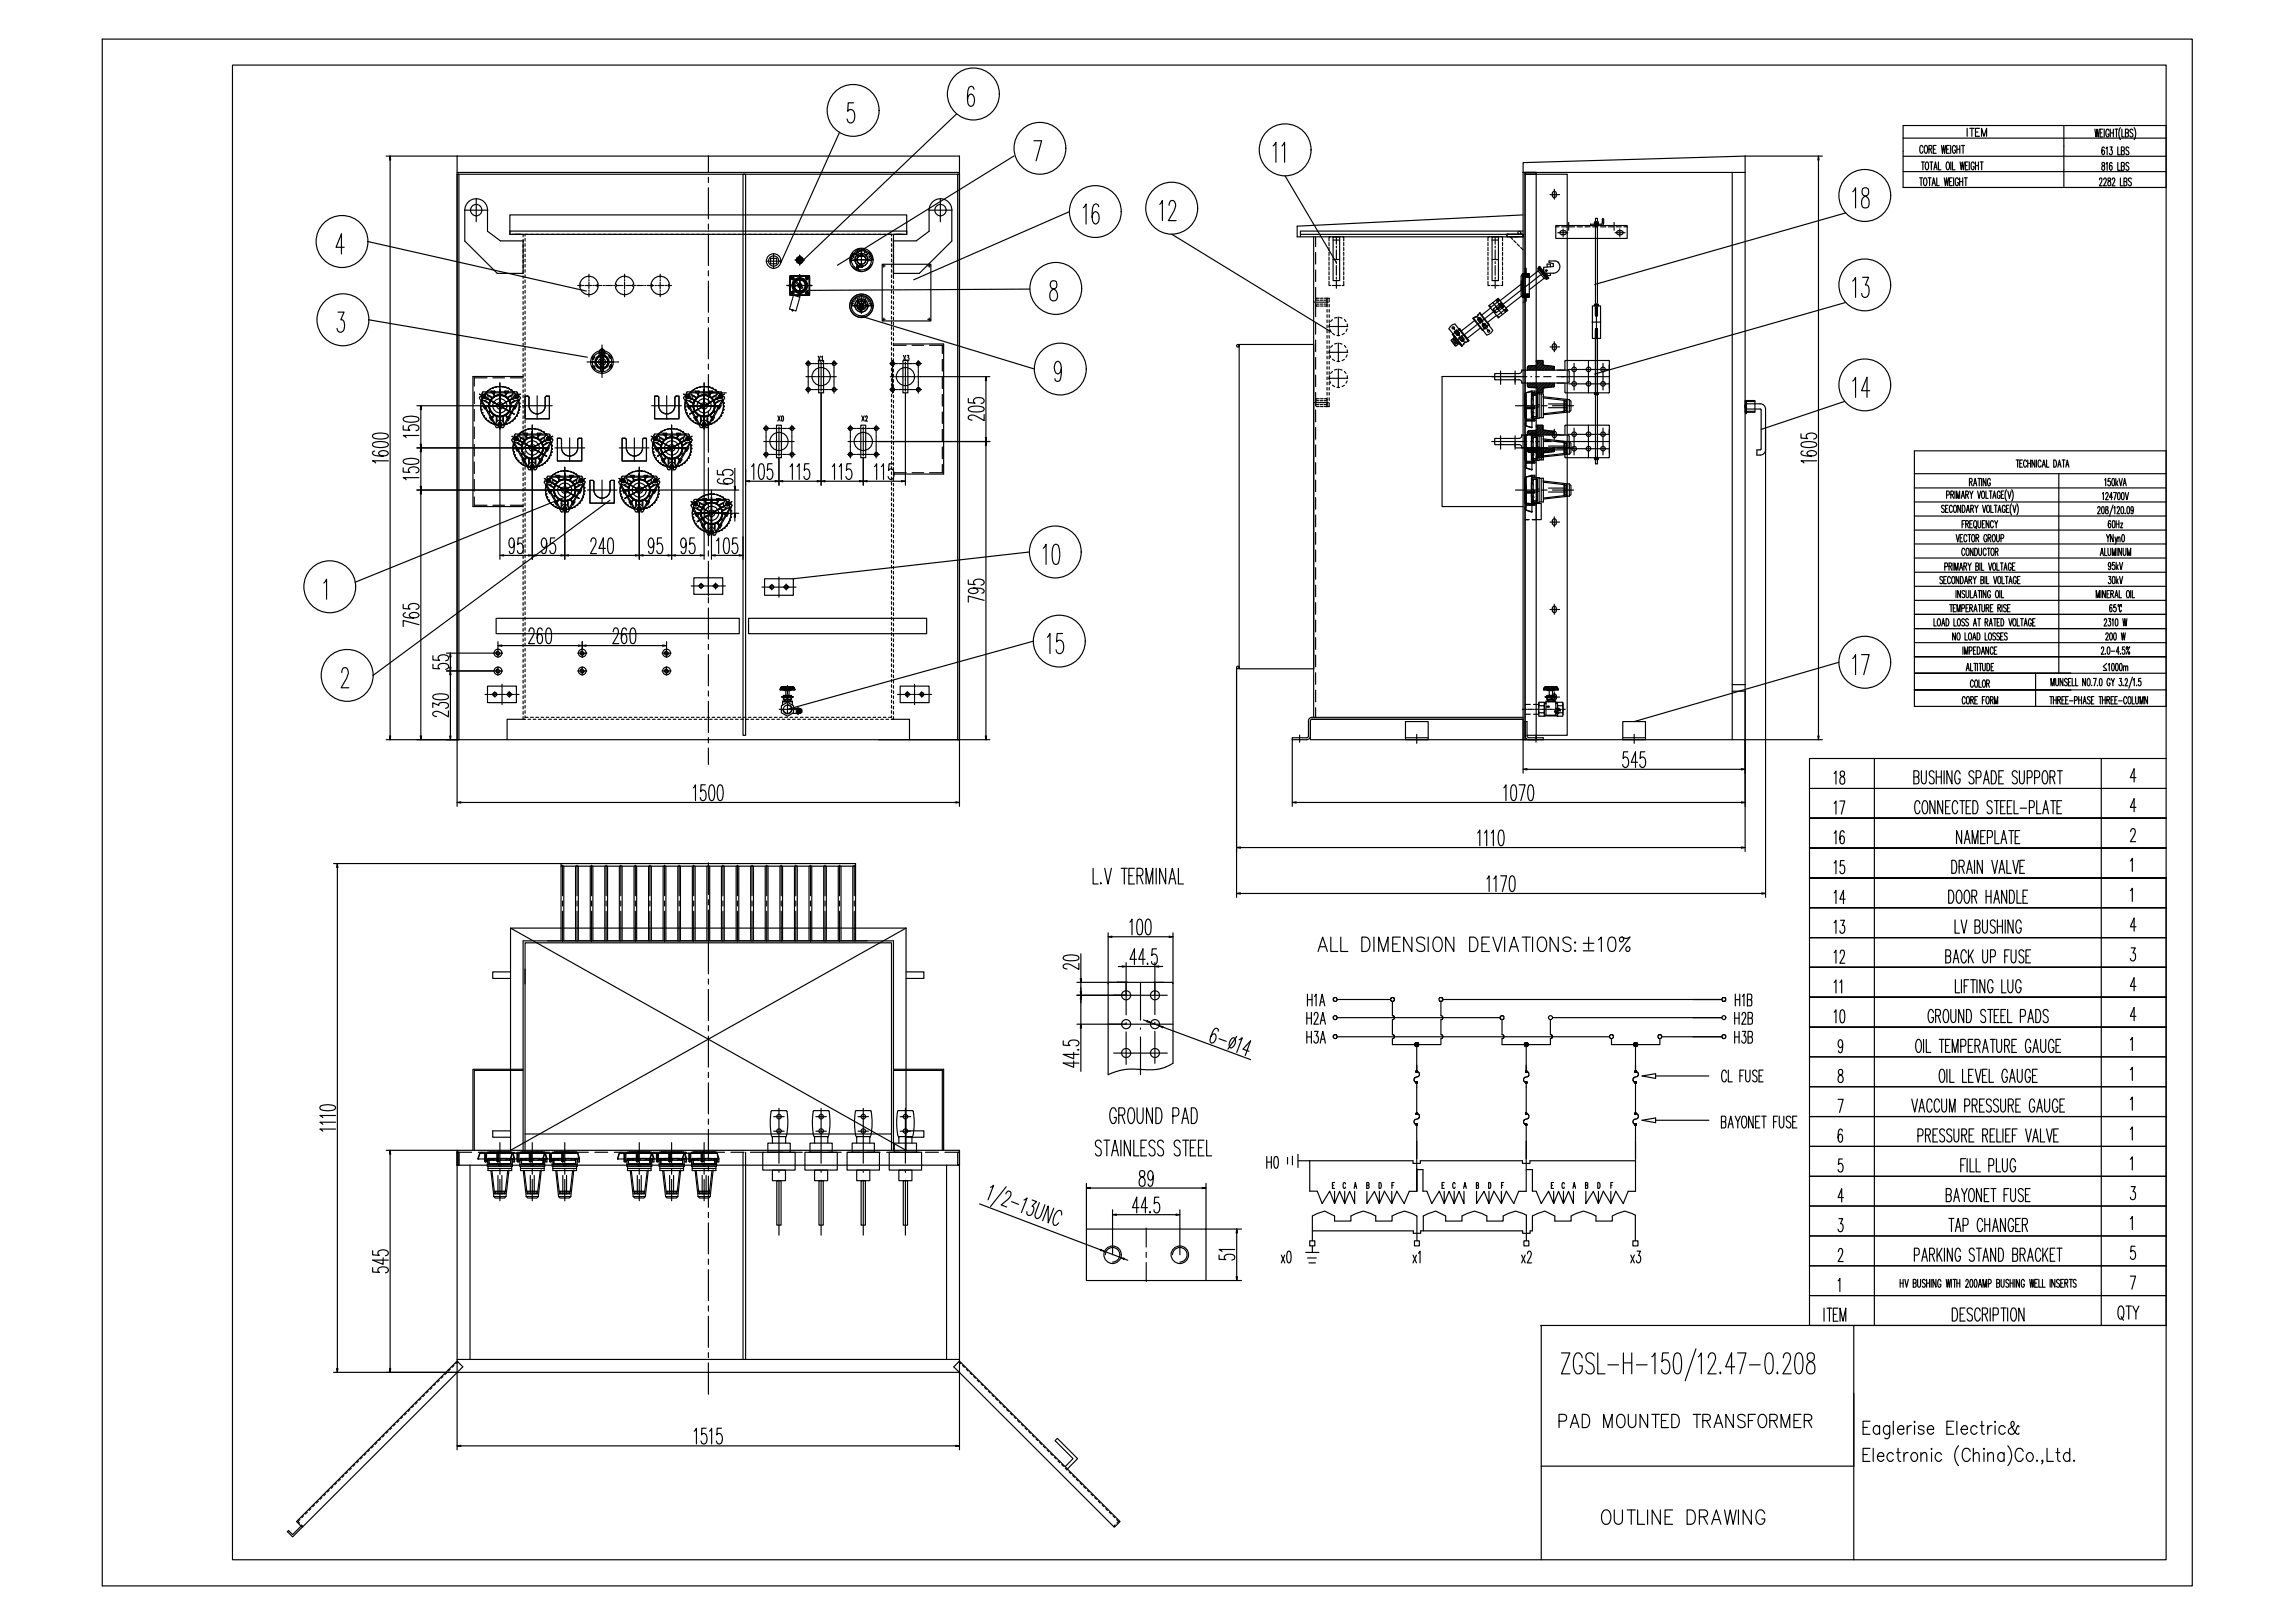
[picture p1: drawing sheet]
<svg xmlns="http://www.w3.org/2000/svg" width="1189mm" height="841mm" viewBox="0 0 1189 841" stroke-linecap="round" stroke-linejoin="round" font-family="sans-serif">
<g fill="none" stroke="#000" stroke-width=".6">
<path d="M53 20h1083v802h-1083zM120 34h1003v774h-1003zM442 53h-2l-1 5a1.7 1.7 0 0 1 3-1l1 3a3 3 0 0 1-3 4l-1-2M496 59l-80 76v-1M505 46l-1-1h-1a7 7 0 0 0-2 7l1 2 1 1a4 4 0 0 0 0-6l-1 1-1 2M435 69l-31 68M536 73h4l-3 10M660 76l1-2v10M664 76l2-2v10M986 78v19zM986 65v13zM986 65h137v32h-137"/>
<path d="M986 72h137M997 76l-1-1a2.4 2.4 0 0 0 0 4l1-1M998 76v-1a2.4 2.4 0 0 1 0 4l-1-1zM1000 77h1v-1l-1-1v4M1000 77l1 2M1002 77h1M1003 75h-1v4h1M1006 75l1 4v-4l1 4v-4M1009 77h1M1010 75h-1v4h1M1011 75v4M1013 76v-1a2.4 2.4 0 0 0 0 4v-1"/>
<path d="M1014 75v4M1014 77h2M1016 75v4M1017 75h1M1017 75v4M1019 66v5M1021 66h2M1022 66v5M1024 68h1M1026 66h-2v5h2M1027 71v-5l1 5 2-5v5M1070 76v12z"/>
<path d="M1070 65v11zM1086 67v4l1-4v4l1-4M1088 69h1M1090 67h-2v4h2M1091 67v4M1091 77l-1-1a2.8 2.8 0 0 0 0 4 1.2 1.2 0 0 0 1-1 1.2 1.2 0 0 0-1-1l-1 1M1091 77l1-1v4M1093 68v-1a2.2 2.2 0 0 0-1 4h1v-2h-1M1093 76h2l-1 2a1.1 1.1 0 0 1 1 1 1.1 1.1 0 0 1-2 1v-1M1094 69h1M1094 67v4M1095 67v4"/>
<path d="M1096 67h2M1097 67v4M1098 76v4h1M1099 66a6 6 0 0 0 0 6M1099 78h2l-1 2h-1v-4h2l-1 2M1100 67v4h1M1102 69h1v2h-1v-4h1v2M1103 77a.9 .9 0 0 0-1-1 1 1 0 0 0 0 2h1a1 1 0 0 1 0 2 1 1 0 0 1-1 0M1105 68v-1l-1 1 1 2v1l-1-1M1106 66a6 6 0 0 1 0 6M200 81h297v8M202 81v302"/>
<path d="M237 90h1v293h-1zM237 89h260v329M237 81v337M237 90h260M367 81v8M367 92v3M367 97v16M385 90h1v291h-1zM496 90h1v293h-1zM526 81l-92 56M666 91l27 45M789 89v312"/>
<path d="M789 89h115M790 89h6v1h-6zM790 90h6v293h-6zM790 90h22v291h-21M790 89v294M805 100a1 1 0 0 1 1-1 1 1 0 0 1 1 1v1a1 1 0 0 1-1 1 1 1 0 0 1-1-1zM806 98v5M898 89v294M904 81l-115 3v5M904 81v360M904 81h40M942 81v302"/>
<path d="M960 99l2-2v11M965 98v1a2.8 2.8 0 0 0 3 3l1 2a2.7 2.7 0 0 1-2 4h-1a4 4 0 0 1-1-4 4 4 0 0 1 3-3 2.1 2.1 0 0 0 0-3 2.1 2.1 0 0 0-3 0zM986 81h137M986 89h137M995 92h1M996 92v4M996 84h1M997 84v4M997 92h1a2.4 2.4 0 0 1 0 4l-1-1zM998 84a2.4 2.4 0 0 1 0 4v-2zM999 92h2M1000 92v4"/>
<path d="M1000 84h2M1001 84v4M1001 96l1-4 1 4M1002 95h1M1002 88l1-4 1 4M1003 87h1M1004 92v4h1M1005 84v4h1M1008 92v4l1-4v4l1-4M1009 84a2.4 2.4 0 0 1 0 4v-2zM1010 94h1M1011 84v4"/>
<path d="M1012 92h-2v4h2M1012 84v4h1M1012 92v4M1015 93l-1-1a2.4 2.4 0 0 0 0 4l1-1h-1M1016 92v4M1016 94h1M1016 84v4l1-4 1 4v-4M1017 92v4M1018 92h2M1019 86h.1M1019 92v4M1020 84h-1v4h1"/>
<path d="M1021 84v4M1023 85v-1a2.4 2.4 0 0 0 0 4v-1v-1M1024 86h1M1024 84v4M1025 84v4M1026 84h2M1027 84v4M1070 88v9zM1088 93v-1h1v2l-1 2h1M1089 84v1a2.2 2.2 0 0 1 2 3h-1a1.4 1.4 0 0 1-1-1 1.4 1.4 0 0 1 2-1v-2zM1090 93l1-1 1 1-2 3h2M1091 85l1-1v4"/>
<path d="M1093 92v2a1.2 1.2 0 0 1 1 1 1.2 1.2 0 0 1-2 1v-1a1.2 1.2 0 0 0 2-1 1.2 1.2 0 0 0-1-2zM1095 85l-1-1a2.8 2.8 0 0 0 0 4 1.3 1.3 0 0 0 1-1 1.3 1.3 0 0 0-1-1l-1 1M1095 93v-1l1 1-1 3h1M1098 84v4h1M1099 92v4h1M1099 86h2l-1 2h-1v-4h2l-1 2M1101 94l1 1v1h-1v-4l1 1v1M1103 85a.9 .9 0 0 0-1-1 1 1 0 0 0 0 2h1v2h-1M1105 93a1 1 0 0 0-2 0 .9 .9 0 0 0 0 1l1 1 1 1h-1h-1M241 109h12M241 109a6 6 0 0 1 6-6 6 6 0 0 1 6 6v11l6 5h12M241 109v16l17 17h13v-18"/>
<path d="M247 103v12M367 116v3M481 109h12M481 109a6 6 0 0 1 6-6 6 6 0 0 1 6 6v16l-17 17h-13M481 109v11l-6 5h-12M487 103v12M554 110l-80 35M561 108l2-2v10M569 107v-1h-1a6 6 0 0 0-2 7v2l2 1a4 4 0 0 0 0-6l-2 1v2M601 106l1-2v10M606 106a1.8 1.8 0 0 1 2-2l1 2a15 15 0 0 1-3 8h4M789 120h-115v1"/>
<path d="M789 111l-117 6v6h2M803 101h5M806 117h37v7h-37zM806 118h2M809 120h2a1 1 0 0 1 1 1 1 1 0 0 1-1 1l-2-1zM809 118h3M810 119v4M813 115v4M813 118h3M817 118h3M821 118h3M824 116h6v-3h1v3l-1 1h-6z"/>
<path d="M825 118h3M826 115h2v1h-1zM826 116h2zM826 115l1 1M826 115h1v1M826 116h.1M827 115h1M827 113h1v51h-1zM827 115h1v1M827 116h1M827 115v3M828 115v1"/>
<path d="M828 116h.1M828 116h-2M829 118h3M830 113h1M834 118h2M837 115v4M838 118h2M838 120h2a1 1 0 0 1 1 1 1 1 0 0 1-1 1l-2-1zM839 119v4M842 118h1M956 110l-130 37M178 128h-4l3-7v11"/>
<path d="M191 125l113 26M264 121v-10h206v10M264 121h206M264 121v-1h206v1M271 121v2M272 121v1M272 124v1M272 126v2M272 129v1M272 132v1M272 134v2M272 137v1"/>
<path d="M272 140v1M367 121v17M397 135h8M399 134h4v3h-4zM401 131v8M412 135h5M413 134l1-1 2 1v2l-2 1-1-1zM413 136h3M414 132v5M415 134a1.6 1.6 0 0 0-2 0 1.6 1.6 0 0 0 0 2M415 135a1 1 0 0 0-1-1 1 1 0 0 0-1 1 1.1 1.1 0 0 0 2 1M416 134h.1"/>
<path d="M416 135l-1 1M441 135h1M441 134h1M442 133h.1M442 131l-1 2v3M442 138l2 2h2M442 135h.1M442 132h1M442 135h1M443 135h7M443 131v1M443 135h.1"/>
<path d="M443 132h.1M443 130l1 1M444 132h.1M444 135h.1M444 139h.1M444 138h.1M444 130l1 1M445 138h.1M445 131h.1M445 139h.1M445 133h.1M445 132v1"/>
<path d="M445 130h1M445 138h1M446 133h.1M446 138h-1M446 133h-1M446 138h.1M446 132v1v-1M446 130h1zM446 132h.1M446 130h.1M446 129v1M446 131v8"/>
<path d="M447 138h.1M447 138h-1M447 133h.1M447 132h.1M447 132v1M447 130h.1M448 131h.1M448 129h-2l-2 1M448 130v1M449 132h.1M449 135a2.4 2.4 0 0 0-3-3 2.4 2.4 0 0 0-2 3 2.4 2.4 0 0 0 2 2M449 130v1"/>
<path d="M450 132h.1M450 135h.1M450 131v1M450 130l2 2v3M451 133h.1M451 135h-1M451 135h.1M451 132h-1M451 135h1M452 137l-2 2-2 1M452 134h-1M457 137h25v29h-25z"/>
<path d="M457 138h2M458 137v1M462 121v1M462 124v1M462 126v2M462 129v1M462 132v1M462 134v2M462 137v1M462 140v1M463 121v2M463 123v21"/>
<path d="M481 138h1M482 137v1M607 121l83 51M674 121h115v2h-115zM681 123v249M682 123v5M682 131v6M682 140v6M689 126v1M689 128v2M689 131v1M689 133v2"/>
<path d="M689 136v1M689 138v2M690 123h-1v2M690 123h2M691 123h3v22h-3zM691 124h3M691 134h3M693 123v4M693 128h.1M693 129v6M693 136v1M693 138v5"/>
<path d="M693 123h2M696 123v2M696 126v1M696 128v2M696 131v1M696 133v2M696 136v1M696 138v2M771 126v1M771 128v2M771 131v1M771 133v2"/>
<path d="M771 136v1M771 138v2M772 123h-1v2M773 123h2M773 123h4v22h-4zM773 124h4M773 134h4M775 123v4M775 128h.1M775 129v6M775 136v1M775 138v5"/>
<path d="M775 123h2M778 123h1v2M779 126v1M779 128v2M779 131v1M779 133v2M779 136v1M779 138v2M781 121h8v2h-8zM781 123v-2h8v2M781 121h1M782 123h5"/>
<path d="M783 123l1 1M783 121h2M785 125l1 1M786 121h1M786 126l1 2M788 121h1M788 128l1 1M790 139h1v4M791 139l-1 1M791 140h-1M797 139v1l-4 4M797 139l4 6"/>
<path d="M798 139v-1l4 6zM798 138l5 6-1 1v-1M798 138h.1M798 138h-1h1M798 140h.1M800 140h-1M803 138v-1h-1v1M807 136a3 3 0 0 1 1 3 3 3 0 0 1-3 3l-4-1-1-2 5-1v-1l-2-1v-1h3l2 1M807 121h6M837 121h5M271 143v1M271 146v1"/>
<path d="M271 148v2M271 151v1M271 154v1M271 156v2M271 159v1M272 142v2M272 145v1M272 148v1M272 150v2M272 153v2M272 156v1M272 159v1"/>
<path d="M299 148h2M302 148h1M302 145a5 5 0 0 1 5-2 5 5 0 0 1 3 4 4 4 0 0 1-4 6 4 4 0 0 1-5-4v-3zM303 148h4M305 142v2M305 145v1M305 146v4M305 150v1M305 152v2M307 148h1M309 148h3M313 148h.1"/>
<path d="M314 148h3M318 148h1M319 148h4M320 145a5 5 0 0 1 5-2 5 5 0 0 1 3 4 4 4 0 0 1-4 6 4 4 0 0 1-5-4v-3zM323 148h1M324 142v2M324 145v1M324 146v4M324 150v1M324 152v2M325 148h3M329 148h.1"/>
<path d="M330 148h3M334 148h1M335 148h4M339 145a5 5 0 0 1 5-2 5 5 0 0 1 3 4h-1a4 4 0 0 1-3 6 4 4 0 0 1-5-4v-1l-1-1 1-1zM340 148h.1M341 148h3M342 142v2M342 145v1M342 146v4M342 150v1M342 152v2M345 148h1"/>
<path d="M346 148h2M367 140v3M367 146v16M408 148h13M409 160h1M409 143h11v10h-11zM410 159h-1M410 143h1h8l1 1-1 8-1 1h-8l-1-1zM410 144h2M410 152h2M410 158h.1M410 157h.1"/>
<path d="M410 156h.1M411 144h-1h1M411 151l-1 1h1M411 143v2M411 151v1M411 155h.1M411 154h.1M411 148h.1M412 153h-1v1M412 146v-1l2 2a1.5 1.5 0 0 1 1 2l-1-1zM412 148h.1M412 153l2 1"/>
<path d="M413 145h.1M413 160h.1M413 151h.1M413 159h.1M414 147a1.1 1.1 0 0 0 0 2 1.1 1.1 0 0 0 1 0M414 158h-1M414 148v1h1M414 157h.1M414 154h.1M414 156h.1M414 152a4 4 0 0 1-3-6 4 4 0 0 1 7 0 4 4 0 0 1-3 6M414 153h-3l-1-1v-8l1-1h8v1v8l-1 1h-3"/>
<path d="M414 151v2M414 150v1M414 145h.1M414 155h.1M415 146h.1M415 150h.1M414 150l1 1zM414 142v1M414 144h.1M414 144v2M414 146v1M414 147v2"/>
<path d="M414 149h.1M414 152h.1M414 153v1M415 145h.1M415 151v2M415 148v-1h-1a1.1 1.1 0 0 1 1 0 1.1 1.1 0 0 1 0 1M417 144h2M417 152h2M418 144h1M418 151v1h1M418 143v2M418 151v1"/>
<path d="M441 158h1M441 157h1M442 156v1M442 156h1M442 155l1 1M443 158h7M443 155v1M443 158v1zM443 154l1 1M444 154v1M444 154h1M444 155l1 1"/>
<path d="M444 155v1M445 155v1zM445 153v1M445 158v1M446 157h1M446 153v1M446 158l2-2-1 2a1.4 1.4 0 0 1-2 1zM446 160h1M446 158l-2-2 2 2M446 155v7M447 159h1l-1 1v-1M447 153v1"/>
<path d="M447 158l1 1M448 155v1zM448 153v1M448 154h.1M449 158a2.4 2.4 0 0 0-3-2 2.4 2.4 0 0 0-2 2 2.4 2.4 0 0 0 2 3M449 158v1M449 154l-1 1M449 158l1 1M450 154l-1 1M450 158v1zM450 155l-1 1M451 158h1"/>
<path d="M451 155l-1 1M451 156h-1M451 156v1M452 157h-2M452 158h-1M462 142v2M462 145v1M462 148v1M462 150v2M462 153v2M462 156v1M462 159v1"/>
<path d="M463 146v1M463 148v2M463 151v1M463 154v1M463 156v2M463 159v1M534 150h-116M545 146a3 3 0 0 0 2 4 3 3 0 0 1 1 4 3 3 0 0 1-2 2 4 4 0 0 1-2-4 4 4 0 0 1 3-3 2 2 0 0 0 1-3 2 2 0 0 0-3 0zM681 157h7M682 149v7M682 157v7M682 158l2 1"/>
<path d="M682 158h1M682 156h1M684 155h-2M684 158h1M684 156h1M684 159h2M684 155h2M686 158h2M686 156h2M686 155h2M688 158v1h-2M688 158v1"/>
<path d="M689 146v2h1M689 141v1M689 143v2M689 156v-1h-1v2M689 158v1M690 148h2M693 144v1M693 146v3M693 148h2M696 146v2M696 141v1M696 143v2"/>
<path d="M771 146v2h1M771 141v1M771 143v2M772 158l4-3 5 6-5 4zM772 160l-4 3M773 148h2M774 157l5 6M774 160l2 2M775 144v1M775 146v3M775 148h2M775 156l5 6"/>
<path d="M776 155l1 1M776 155l1 1-4 3-1-1M777 158l1 1v1M777 158l1-1-4 3v1l1 1 5-3-1 1M778 157l1 2M778 158h-1l1-1h-1l2 2M778 158h.1M778 158l-2 2h1l2-2-1 1h1M779 146v2h-1M779 141v1M779 143v2M788 147l-11 9"/>
<path d="M789 153l-9 7M789 142h1M789 154h1M789 142v12M789 142l-1 1v10l1 1M790 143h3v10h-3M790 142v12M790 152h3M790 144h3M790 142h.1M790 143h.1M790 153h.1"/>
<path d="M790 154h.1M790 142v1M790 153v1M791 142h1M791 142h-1M791 142l1 1M791 153l1 1M791 154l-1 1M791 155l-1 1M791 154h.1M791 153v1M791 153v3"/>
<path d="M791 143h.1M791 143h1M791 142l-1 1M791 153h-1M791 156h.1M791 141h-1M791 141l-1 1M791 142h.1M791 153h.1M791 153h1M791 153l-1 1M792 142l-1 1"/>
<path d="M792 142h-1M792 153h-1M792 153h.1M792 142h.1M792 153l-1 1M792 153v1h-1M792 143h.1M792 153l-2 1M792 153v1M792 154h.1M792 142v1M797 140l3 4"/>
<path d="M799 142l-31 24M800 142h-1M801 143v1M801 145l-1-1-7 6M802 142h-1M802 142v1h1v-1M825 159h4v16h-4zM826 158h2l-1 1zM826 158l1 1v5h1v-5M826 158h1l1 1M827 158h1M827 158h1v6h-1v-5"/>
<path d="M827 160h.1M827 159h.1M827 157v19M828 158l-1 1M828 159h.1M828 159v1M828 158h.1M828 160h.1M956 157l-130 37M960 146l2-2v10M965 144h3l-1 4h1a4 4 0 0 1-1 6 1.8 1.8 0 0 1-2-2M175 162h3l-1 4h1l1 2a3 3 0 0 1-3 4h-1v-2"/>
<path d="M191 166l113 19M271 162v1M271 164v2M271 167v1M271 170v1M271 172v2M271 175v2M271 178v1M272 161v2M272 164v1M272 167v1M272 169v2"/>
<path d="M272 172v1M272 175v1M272 177v2M312 179v1M367 164v3M367 170v16M410 160l1 1M410 161h1M411 161h.1M411 161h1M413 161h-1M445 163l91 28"/>
<path d="M446 161h.1M457 165h2M458 165v1M462 161v2M462 164v1M462 167v1M462 169v2M462 172v1M462 175v1M462 177v2M463 162v1M463 164v2"/>
<path d="M463 167v1M463 170v1M463 172v2M463 175v2M463 178v1M463 178h26v68h-26M463 179h7M473 179h6M481 165h1M482 165v1M482 179h6v4M642 179h39v168h-39z"/>
<path d="M682 167v6M682 176v6M688 160v2M688 163v1M688 166v1M688 169v1M688 171v1M688 174v1M688 177v1M688 179v2M689 160v2M689 163v1"/>
<path d="M689 166v1M689 169v1M689 171v1M689 174v1M689 177v1M689 179v2M689 168v1M689 170l1 2M691 166l-1 1M691 173l1 1M691 179l-1 1M693 165h-1"/>
<path d="M693 174h1M693 178h-1M694 164v10M694 178v9M694 164l2 1M694 178h2M697 166l1 1M697 173h-1M697 179l1 1M698 168v1h-9M698 170v2M752 176h1l2 3-1-1"/>
<path d="M752 176l3 3M752 176l1 1M753 173h.1M753 173l5 6-5-4 1-1zM753 177l1 1M753 173l5 6M753 170l6 8M754 176l-1 1M754 175l-1 1M754 172l2 2v-1l-1-2 1 2a.8 .8 0 0 1 0 1 .8 .8 0 0 1-1 0zM754 175a2.3 2.3 0 0 0 2 3M755 178h-1"/>
<path d="M755 172h-1M755 171h1l-2-3-2 1-1 1 2 3 1-1M756 178h-1M756 171v-1zM756 171l5 6M756 175l2 2v-1l-1-2 2 2a.9 .9 0 0 1-1 1 .9 .9 0 0 1-1 0zM756 175l-1 1M757 175h-1M758 179h.1M759 178h.1M759 174h-1M759 178l-1 1"/>
<path d="M761 177l-3 1M761 177h.1M763 165h1l4 6zM764 166l-7 5-1-1 5 7-2-4 9-7M765 164l-1 1M765 164l6 8M766 163h.1M766 165h1l1 2-1-2h-1l1 2-1-1zM766 163l-1 1M767 162l5 7zM767 162l-1 1M767 170l-7 5"/>
<path d="M768 168h1l2 2-2-2a.6 .6 0 0 0 0 1l1 1-2-1zM770 169l-1 1M771 169v-1l3 3-1 2-3 1-2-3 1-1M776 163l-5 4M780 160l1 1M781 161l-1-1-4 4h1M803 180h5M805 178h1l1 2a1 1 0 0 1-1 1 1 1 0 0 1-1-1zM806 177v5M825 167h5M827 171h1v69h-1zM827 171h1v33h-1z"/>
<path d="M827 175v-5h1v5v-5h-1v5M827 175h.1M827 160v1M827 161h.1M827 162h.1M827 163h.1M827 171h.1M827 173h.1M827 174h.1M827 170v1M827 172h.1M828 160v1"/>
<path d="M828 161h.1M828 161v1M828 162h.1M828 162v1M828 172h.1M828 173h.1M828 174h.1M828 174v1M828 175h.1M828 163h.1M828 170v1M828 171h.1"/>
<path d="M252 196h-6v4M255 196h6M259 198v3M264 196h7M271 181v1M271 183v2M271 186v1M271 189v1M271 191v2M271 194v1M271 197v1M271 199v2"/>
<path d="M271 195h-26v67h26M272 180v1M272 183v1M272 185v2M272 188v1M272 191v1M272 193v2M272 196v2M272 199v1M304 188h1M306 188h13M307 188v1"/>
<path d="M307 186h1M307 187h.1M307 190h.1M308 185l-1 2M308 190l1 1M308 185h.1M308 188h1v2M309 191h-1M309 192h.1M309 185v1v1h-1M309 183l-1 1M309 192l2 1"/>
<path d="M310 190l1 1M310 185h.1M310 185a3 3 0 0 1 5 1 3 3 0 0 1-3 4 2.9 2.9 0 0 1-3-1 2.9 2.9 0 0 1 1-4zM310 185h1a3 3 0 0 0-2 3 3 3 0 0 0 2 3M310 183h.1M310 183v2M311 182a6 6 0 0 0-4 9 6 6 0 0 0 10 0 6 6 0 0 0-4-9M311 181l1-1 1 1M311 191h2v1h-2zM311 184a4 4 0 0 0-3 4 4 4 0 0 0 3 3M311 184h2v7h-2zM311 186a1.9 1.9 0 0 0-1 2 1.9 1.9 0 0 0 1 1"/>
<path d="M311 184a1.5 1.5 0 0 1 0-2 1.5 1.5 0 0 1 2 0 1.5 1.5 0 0 1 0 2M311 193h1M312 180v1M312 181v12M312 194h.1M312 194v2M312 183h-2M312 183h1M313 184a4 4 0 0 1 3 4 4 4 0 0 1-3 3M313 185a3 3 0 0 1 2 3 3 3 0 0 1-2 3l1-1M313 186a1.9 1.9 0 0 1 1 2 1.9 1.9 0 0 1-1 1M313 184l1 1"/>
<path d="M313 183h2M314 183v2M314 192l-2 1M314 192h.1M315 185l-1 1 1 1h1M315 183v1M315 185l1-1v1M315 184l1 1M316 188h-1v2M316 191l-1 1M316 190v1M316 185l1 1"/>
<path d="M317 189h.1M317 186v2M317 189l-1 1M317 188h.1M319 188h.1M320 188h1M365 198v3M367 189v2M367 194v16M417 188h1M418 195h2M419 187v1"/>
<path d="M419 189v2M419 191h.1M419 192v1M419 194h.1M419 194v2M419 196v1M419 197v2M419 199h.1M419 200v1M419 188v1M419 188h2M420 188a.8 .8 0 0 0-1 0 .8 .8 0 0 0-1 0 .8 .8 0 0 0 1 1"/>
<path d="M420 195h.1M421 195h1M421 188h1M422 188h2M423 195h.1M423 195h2M424 185l1 2M424 188h1M424 187h3v17h-3zM425 188h1M425 185l-1 2M425 195h1"/>
<path d="M426 188v1M426 190h.1M426 190v2M426 192v1M426 193v2M426 195h.1M426 196v1M426 198h.1M426 198v2M426 185v2M426 195h2M427 188h.1"/>
<path d="M427 188h2M428 195h.1M429 195h1M430 188h.1M430 188h2M431 195h.1M431 195h2M432 187v1M432 189v2M432 191h.1M432 192v1M432 194h.1"/>
<path d="M432 194v2M432 196v1M432 197v2M432 199h.1M432 200v1M433 188l-1 1M434 188h-1a.8 .8 0 0 0-1 0 .8 .8 0 0 0-1 0 .8 .8 0 0 0 1 1M461 188h1M461 195h2M462 180v1M462 183v1M462 185v2"/>
<path d="M462 188v1M462 191v1M462 193v2M462 196v2M462 199v1M462 188h1M463 187v1M463 188v1M463 189v2M463 191h.1M463 192v1M463 194h.1"/>
<path d="M463 194v2M463 196v1M463 197v2M463 199h.1M463 200v1M463 181v1M463 183v2M463 186v1M463 189v1M463 191v2M463 194v1M463 197v1"/>
<path d="M463 199v2M463 188h2M463 188a.8 .8 0 0 0-1 0 .8 .8 0 0 0 1 1M464 195h.1M464 195h2M465 188h.1M466 188h2M466 195h1M467 195h2M468 188h.1M468 187h2v17h-2zM468 184l1 3"/>
<path d="M469 188h1M469 195h.1M469 188v1M469 190h.1M469 190v2M469 192v1M469 193v2M469 196v1M469 198h.1M469 198v2M469 184l-1 3M470 195h1"/>
<path d="M470 184h1v1a.8 .8 0 0 1 0 1 .8 .8 0 0 1-1 1v-1M470 188h1M471 188h2M472 195h.1M472 195h2M473 188h1M474 188h2M474 195h1M475 195h38M476 187v1M476 189v2M476 191h.1"/>
<path d="M476 192v1M476 194h.1M476 194v2M476 196v1M476 197v2M476 199h.1M476 200v1M476 188v1M477 188h1M477 188a.8 .8 0 0 0-1 0 .8 .8 0 0 0-1 0 .8 .8 0 0 0 1 1M488 186v6M488 195v6"/>
<path d="M511 195v188M550 191l-1 2-1 1a4 4 0 0 1-2-4 4 4 0 0 1 2-3 9 9 0 0 1 1 10l-1 1-1-1v-1M682 185v6M682 194v6M688 182v1M688 185v1M688 187v2M688 190v1M688 193v1M688 195v2M688 198v1M689 182v1"/>
<path d="M689 185v1M689 187v2M689 190v1M689 193v1M689 195v2M689 198v1M689 181v2M689 184l1 1M689 195v1M689 197l1 2M691 186l1 1M691 192l-1 1"/>
<path d="M691 200h1M693 187h1M693 191l-1 1M694 191v10M694 191l2 1M697 186l-1 1M697 192l1 1M697 200h-1M698 181v2h-9M698 184v1M698 195v1h-9M698 197v2"/>
<path d="M775 194h12l1-1 1-1h23h1v6h-1h-23l-1-1h-13zM778 192v7M785 192v7M791 195h-44v67h42M792 198v2v1M792 198v1M792 190h.1M793 190l-1 1M793 198l-1 2M793 195h1M794 190l-2 2v-2M794 198l-2 3"/>
<path d="M795 189l-3 3M795 198l-3 3M795 198l-2 3M796 189l-3 3M796 195h2M796 187h4v2l5 1 1 2M796 198l-2 3M796 188l1 1M796 189l-2 3M797 189l-5 1M797 187h-1M797 198l-2 3"/>
<path d="M797 187v1M798 198l-3 3M798 187l-1 1M798 198l-2 3M799 187l-2 2M799 198l-2 3M800 187l-5 5M800 188l-5 4M800 188l-4 4M800 189l-3 3M800 195h4M800 198l-3 4"/>
<path d="M800 189l-2 3M801 198l-5 5v1M801 189l-3 3M802 189l-3 3M802 198l-6 6M802 190l-2 2M802 198l-5 6M803 190l-2 2M803 198l-2 3M804 190l-3 2M804 198l-3 3M804 190l-2 2"/>
<path d="M805 198l-3 3M805 190l-2 2M805 198l-2 3M806 198l-1 2-5 1v2l-4 1M806 190l-2 2M806 191l-1 1M806 199l-2 2M806 200l-1 1M807 195h27M811 192v-5h23v16l-23 1v-6M813 191h21M813 199h21"/>
<path d="M816 188v14M823 187v17M831 188v14M960 197l2-1v10M209 216h3a4 4 0 0 1 5 1 7 7 0 0 1-8 0zM216 210h51M218 210v173M246 203v6M246 212v6M248 204l4 2M249 209v1M249 211v1"/>
<path d="M249 208h.1M249 213h1M250 205a.8 .8 0 0 1 0-1 .8 .8 0 0 1 1 1 .8 .8 0 0 1-1 1M250 206v1M250 214v1M251 205h-1M251 216h.1M251 210v1M251 210h-1l1 2M251 206l15 9M251 212l3 4M251 210l1 1-1 1"/>
<path d="M251 210l1 1M251 210h16h-2M252 203l-1 1M252 217v1M252 206h.1M252 210v1M252 208h.1M253 207h.1M253 202v1M253 218l1 1M253 211h-1l1 2h1M253 210h-1"/>
<path d="M253 209l-3-2 1 3M254 216l1 2M254 205v1M254 208l-1-1-2 1 3 1M254 213l-1 1 2 2M254 217h1M255 201l-1 1M255 219h.1M255 203h-5v1l1 1a.9 .9 0 0 1 1 1 .9 .9 0 0 1-1 0l-2-1-1 1 3 4M255 204v-1h2h6v1M255 216l-1 1h1M255 216h-1"/>
<path d="M255 218l2 4h1v-2a.9 .9 0 0 1 1-1 .9 .9 0 0 1 1 1v2h1l2-4M255 203h1M255 216h.1M255 206l-2-1v1l1 1M255 204l1 1-1-1h-3l3 2M256 208h.1M256 215l-1 1M256 208l3 2 3-2M256 204h.1M256 204l1 1M256 201h-1h1M256 220h1"/>
<path d="M256 203v1v-1h-1v1M257 200h1l-1 1M257 216v3l-2-2 1-2-1 2M257 217h1M258 216v2h1M259 200h1M259 204h-3M259 217h.1M259 202v88M261 200v1M261 216v2h-2v-2M261 217h.1"/>
<path d="M261 216v3M262 204v-1h1v1M262 203v1M262 205l1-1h3l-3 2M262 204l-1 1M262 204h-3v1M262 220h-1M262 215l1 2M262 203h1M262 201h1M262 204h.1M262 215l1 1"/>
<path d="M263 208h.1M263 217l-2 2M263 206l2-1v1l-1 1M263 216h.1M263 219v1M263 216l1 1h-1M263 203h5v1l-1 1a.9 .9 0 0 0-1 1 1 1 0 0 0 2 0l1-1 1 1-2 4M263 216h1M264 201v1M264 213l1 1-2 2M264 217h-1M264 208l2-1 1 1-3 1"/>
<path d="M264 205v1M265 209l3-2-1 3M265 211h1l-1 2h-1M265 218l-1 1M265 207h.1M265 202l1 1M266 206l-3 2M266 208h.1M266 206h.1M266 217v1M266 210v1M266 203l1 1"/>
<path d="M267 210h-2h1M267 210l-1 1 1 1M267 205a.8 .8 0 0 1 1-1 .8 .8 0 0 1 0 1 .8 .8 0 0 1 0 1M267 212l-2 2-2 4M267 210h1l-1 2M267 216v1M267 210v1M267 205h1M268 215h.1M268 206v1M269 213l-1 1M269 208v1"/>
<path d="M269 211v1M269 210h.1M270 204l-4 2M271 210h15M271 202v1M271 205v1M271 207v2M271 210v1M271 213v1M271 216v1M271 218v2M272 205l2 1v4a4 4 0 0 0 4 4 4 4 0 0 0 5-4v-4l2-1v12h-13z"/>
<path d="M272 202v1M272 204v2M272 207v1M272 210v1M272 212v2M272 215v1M272 218v1M278 205v12M338 210h15M339 205l2 1v4a4 4 0 0 0 5 4 4 4 0 0 0 4-4v-4l2-1v12h-13zM346 205v12M354 204l3 2"/>
<path d="M354 206l2 4M355 210h.1M355 211v1M355 208v1M355 213v1M356 206l-1 1M356 215h.1M357 205h-1M357 210v1M357 216v1M357 210h-1l1 2M357 205a.8 .8 0 0 0-1 0 .8 .8 0 0 0 0 1"/>
<path d="M357 212l3 4M357 210v1h1M357 210h16M358 203l-1 1M358 211l-1 1M358 211l1 2h1M358 206h.1M358 217v1M358 210v1M358 208h.1M358 206l3 2M359 202l-1 1"/>
<path d="M359 207h.1M359 210h-2h16M359 218l1 1M359 210h-2M359 211h-1M359 209l-3-2 1 3M360 216l1 2M360 208l-2-1-1 1 2 1M360 205v1M360 213l-1 1 1 2M360 217h1M360 201v1"/>
<path d="M360 204v-1h3h6v1M360 216v1h1M360 203h-4v1l1 1a.9 .9 0 0 1 1 1 1 1 0 0 1-2 0l-1-1-1 1M360 216h.1M361 219v1M361 218l2 4h1v-2a.9 .9 0 0 1 1-1 .9 .9 0 0 1 1 1v2h1l2-4M361 204v-1l1 1M361 203h1M361 216h.1M361 206l-2-1v1l1 1M361 204l1 1-1-1h-3l3 2M361 208h.1"/>
<path d="M362 215l-1 1h-1M362 208l3 2 3-2M362 201h-1M362 204v1M362 204h-1M362 220h1M362 204h.1M362 204h7M362 203v1M363 216v3l-2-2 1-2-1 2M363 217h.1M363 216v2h2v-2"/>
<path d="M363 200v1M364 204l1 1M364 200h1M365 217h.1M365 202v88M365 204h.1M366 200l1 1M366 216v2h-1M366 217h1M367 213v3M367 218v16M368 204v-1h1v1"/>
<path d="M368 203v1M368 204h.1M368 215l1 2-2 2v-3M368 201h.1M368 220h-1M368 203h1M368 204l-1 1M368 215l1 1M368 208h.1M369 206l2-1v1l-1 1M369 216h.1M369 203h5v1l-1 1a.9 .9 0 0 0-1 1 .9 .9 0 0 0 1 0l2-1v1l-2 4"/>
<path d="M369 216v1M369 201l1 1M369 219h.1M369 216h1M370 213l1 1-2 2M370 217h-1M370 208l1-1 2 1-3 1M370 205v1M370 209l4-2-1 3M371 211h1l-1 2h-1M371 202v1M371 218l-1 1"/>
<path d="M371 207h.1M372 204l-3 2M372 208h.1M372 204h-3l-1 1M372 206h.1M372 210v1M372 203l1 1M372 217v1M372 204h2M373 210h-2h1M373 210l-1 1 1 1M373 212l-3 4-1 2h-1"/>
<path d="M373 210h1l-1 2M373 206l-16 9M373 210v1M373 205h1M373 216h.1M374 206v1M374 214v1M374 205a.8 .8 0 0 0-1 0 .8 .8 0 0 0 1 1M374 204h1M375 208h.1M375 213h-1M375 209v1"/>
<path d="M375 211v1M375 204h1M375 204l-3 2M403 216l1 2M404 216l-1 2M405 216a1.3 1.3 0 0 1 1 1 1.3 1.3 0 0 1-1 1zM417 202h2M419 202v2M419 202h.1M421 202h-1a.8 .8 0 0 0-1-1 .8 .8 0 0 0-1 1 .8 .8 0 0 0 1 1M422 202h.1M422 202h2"/>
<path d="M424 202h1M425 202h2M426 200v1M426 201v2M426 204v47M427 202h.1M428 202h1M430 202h.1M430 202h2M432 202h.1M432 202v2M432 202h1"/>
<path d="M434 202h-1a.8 .8 0 0 0-1-1 .8 .8 0 0 0-1 1 .8 .8 0 0 0 1 1M447 216l1 2M448 216l-1 2M449 216v2h1M461 202h1M462 202v1M462 204v2M462 207v1M462 210v1M462 212v2M462 215v1M462 218v1"/>
<path d="M463 202v2M463 202h.1M463 202v1M463 205v1M463 207v2M463 210v1M463 213v1M463 216v1M463 218v2M463 202h2M463 202a.8 .8 0 0 0 0-1 .8 .8 0 0 0-1 1 .8 .8 0 0 0 1 1M465 202h.1"/>
<path d="M466 202h2M468 202h.1M469 202h1M469 200v1M469 201v2M469 204v47M471 202h.1M471 202h2M473 202h1M474 202h2M476 202v2M476 202h.1"/>
<path d="M477 202h1M477 202a.8 .8 0 0 0-1-1 .8 .8 0 0 0-1 1 .8 .8 0 0 0 1 1M488 204v6M488 213v6M502 206v3h3v-1a2.9 2.9 0 0 1 2-2 2.9 2.9 0 0 1 3 2l-2 1M502 211l3-1a4 4 0 0 1 5 2 7 7 0 0 1-8 0zM510 215v3a10 10 0 0 0-7-3l-1 1v1l2 1M681 209h7M682 203v7l2 1M682 212v7M682 210h1M682 208h1"/>
<path d="M684 207h-2M684 210h1M684 208h1M684 211h2M684 207h2M686 210h2M686 208h2M686 207h2M688 210v1h-2M688 208v3h1v-2M688 201v1M688 203v2"/>
<path d="M688 206v1M689 201v1M689 203v2M689 206v1M693 201h1M785 210h11M790 205v11M790 204h1M790 217h1M790 219h1M791 211l4 1M791 211h4"/>
<path d="M791 217l4 1h-4M791 217h4M791 203v18M792 201h5l-1 2M794 204h4v13l-4-1M794 204v1M794 204v12M794 205l1 1M794 218v4l-3-1M794 203h1h-4M794 203v7M794 211v5"/>
<path d="M794 216h3M794 205h3M794 206l1 1M794 203h-3M794 216h.1M794 210h1M794 216l1 1M794 205h1M795 205v5M795 212v4M795 213l-1 2M795 215l-1 1"/>
<path d="M795 210v1M795 211v1h-4M795 217v1h-4M795 212h.1M797 205h-1v11h1M797 204v13M797 211h1M797 210h1M798 204h2v12h-2M799 204v12M799 210h3M800 206l13 1"/>
<path d="M800 202l-2 2M800 203l-1 1M800 206l11 1v6l-11 1M802 211h10M802 209h10M805 210h11M811 207v6M811 208h1M812 213h-1M812 208v5zM813 207l1 1v5h-1M813 207v6"/>
<path d="M813 213l-13 2M826 204h2h-1zM827 204h1M827 204h-1h1M827 204h.1M827 203v2M828 204h.1M904 208h5v6h-5zM904 208h5M904 213h5M905 208v6zM905 212h8v21h-2v3a3 3 0 0 0 4-3"/>
<path d="M905 209h8l1 1 1 2v253M956 208l-43 15M969 202h-4l3-6v10M193 229h4a4 4 0 0 1 4 2 7 7 0 0 1-8 0zM193 225l4-1a4 4 0 0 1 4 2 7 7 0 0 1-8 0zM194 234h-1v1a6 6 0 0 0 8 0 3 3 0 0 0-5 0l3 1M201 239h-8l2 1M209 221v2h3v-1a2.8 2.8 0 0 1 2-2 2.8 2.8 0 0 1 3 2l-1 1M209 238h3a4 4 0 0 1 5 1 7 7 0 0 1-8 0zM217 226h-8l1 1M246 221v6M246 230v6"/>
<path d="M246 239v6M257 220h3M258 220a.8 .8 0 0 1 1-1 .8 .8 0 0 1 1 1 .8 .8 0 0 1-1 1 .8 .8 0 0 0 1-1 .8 .8 0 0 0-1-1 .8 .8 0 0 0-1 1M265 226l3 2M266 231v1M266 233v1M266 230h.1M266 235h.1M266 227a.8 .8 0 0 1 1-1 .8 .8 0 0 1 1 1 .8 .8 0 0 1-1 1M267 228l-1 1M267 236v1M267 229v1l1 2"/>
<path d="M267 229h.1M267 229l3 2M268 227h-1M268 238h.1M268 232v1M268 232h-1l1 2 3 4M268 228l15 8M268 232l1 1-1 1M268 232h16h-2M268 232h.1M269 225l-1 1M269 239v1"/>
<path d="M269 232v1M269 228h.1M269 230h.1M269 228l3 2M270 228v1M270 224h-1M270 233h-1l1 2h1M270 232h-2M271 238v2l1-1M271 227h.1M271 229h-2h-1l2 2M271 235l-1 1 1 2"/>
<path d="M271 221v1M271 224v1M271 226v2M271 229v1M271 232v1M271 234v2M271 237l1 2M271 240v1M271 238l1 1M271 223v1M271 238h.1M271 225h-4v1l1 1a.9 .9 0 0 1 1 1 1 1 0 0 1-2 0l-1-1-1 1 2 4"/>
<path d="M271 225v-1l3 1 6-1v1M272 225h1M272 240l2 3h1v-2a.9 .9 0 0 1 1 0 .9 .9 0 0 1 1 0v2l3-3M272 238h.1M272 228l-2-1-1 1 2 1M272 220v2M272 223v1M272 226v1M272 228v2M272 231v1M272 234v1M272 237v1"/>
<path d="M272 239v2M272 226l1 1-1-2-3 1 3 2M272 230h.1M273 237l-2 1M273 230l3 2 3-2M273 226h-1M273 223h-1M273 225v1v1M273 225h3v2M273 224v1M274 222h1h-1M274 237v4l-2-2 1-2-1 1"/>
<path d="M274 239h.1M274 238v2h2v-2M276 222h.1M276 239h.1M276 220v3M276 224v66M277 222h1M277 238v2h-1v-2M277 239h1M279 227l1-2 3 1-3 2M279 225v1l-1 1M279 225h-3v2"/>
<path d="M279 225h1M279 224v1M279 237l1 2-2 2v-4M279 226h.1M279 223h1M279 230h.1M280 228l2-1v1l-1 1M280 238h.1M280 225h4M281 223v1M281 238l-1 1M281 235v1l-1 2-1-1"/>
<path d="M281 229h1h2l-3 2M281 227h.1M281 238l-1 2-1-1M281 238h-1h1l-1 1M281 231l4-2-1 3h-68M281 233h2M282 224v1M282 228v1M283 228l-3 2M283 230h.1M283 228h.1M283 239l-1 1"/>
<path d="M283 233l1 1M283 232v1M283 233l-1 2h-1M283 225l1 1M284 232h-2h1M284 227a.8 .8 0 0 1 0-1 .8 .8 0 0 1 1 1 .8 .8 0 0 1-1 1M284 234l-3 4M284 232v1h-1M284 232h1l-1 2M284 238h.1M284 232v1M284 227h1"/>
<path d="M285 225v1l-2 1a.9 .9 0 0 0 0 1 .9 .9 0 0 0 1 0l2-1v1M285 236v1M285 228v1M285 235h.1M286 230h.1M286 231v1M286 233v1M286 226l-3 2M287 228l-3 4M288 232h15M289 227l2 1v4a4 4 0 0 0 4 4 4 4 0 0 0 4-4v-4l2-1v12h-12zM295 227v12"/>
<path d="M321 232h15M322 227l3 1v4a4 4 0 0 0 4 4 4 4 0 0 0 4-4v-4l2-1v12h-13zM329 227v12M338 226l3 2M338 228l2 4M338 231v1M338 233v1M338 230h.1M338 235h1M339 228v1M339 236v1M339 225v1l2 1a.9 .9 0 0 1 0 1 .9 .9 0 0 1-1 0l-2-1-1 1"/>
<path d="M340 227h-1M340 232v1M340 238h.1M340 232h-1l1 2M340 227a.8 .8 0 0 0-1-1 .8 .8 0 0 0 0 1 .8 .8 0 0 0 0 1M340 234l3 4M340 232l1 1M340 232h1M340 232h16M341 225l-1 1M341 233l1 2h1M341 233l-1 1"/>
<path d="M341 228h.1M341 239v1M341 232v1M341 230h.1M341 228l3 2M342 224l-1 1M342 228v1M342 232h-2h16M342 233h-1M342 232h-1M343 231l-4-2 1 3M343 238l1 2 1-1"/>
<path d="M343 227h.1M343 229h-1h-2l3 2M343 235v1l1 2M343 223v1M343 238l1 1M344 225v-1l2 1 7-1v1M344 238h-1l1 1M344 225h-5M344 238h-1M344 240l2 3h1v-2a.9 .9 0 0 1 1 0 .9 .9 0 0 1 1 0v2h1l2-3M344 225h1M344 238h.1"/>
<path d="M344 228l-2-1v1l1 1M344 238l1-1-1 2 2 2M345 226v1l-1-2-3 1 3 2M345 230h.1M345 237l-1 1M345 226h.1M345 230l3 2 3-2M345 223h-1M345 225l1 2M345 225h3v2M345 224v1M346 237v4"/>
<path d="M346 239h1M347 238v2h1v-2M347 222h-1M348 222h.1M348 239h.1M348 220v3M348 224v66M349 222h1M350 238v2h-2v-2M350 239h.1M350 237v4M351 225h1"/>
<path d="M351 224v1M351 225v1v1M351 225h-3v2M351 237l1 2-1 2h-1M351 223h1M351 226h1M351 237l2 1M352 226l3-1v1l-3 2M352 230h.1M352 226l-1 1M352 228l2-1v1l-1 1M352 238h.1"/>
<path d="M353 225h4v1l-1 1a.9 .9 0 0 0-1 1 1 1 0 0 0 2 0l1-1 1 1M353 238l-1 1M353 238h.1M353 223v1M353 235l1 1-1 2M353 229h2h1l-2 2M353 227h.1M353 238l-1 2v-1M354 231l3-2-1 3M354 233h1M354 224h1M354 228v1"/>
<path d="M355 228l-3 2M355 230h.1M355 228h.1M355 232v1M355 233l-1 2h-1M355 233l1 1M355 225l1 1M355 239v1M356 232h-2h2M356 234l-3 4M356 232l-1 1M356 232h1l-1 2"/>
<path d="M356 228l-15 8M356 227h1M356 238h.1M356 232v1M357 228v1M357 236v1M358 227a.8 .8 0 0 0-1-1 .8 .8 0 0 0-1 1 .8 .8 0 0 0 1 1M358 230h.1M358 235h.1M358 231v1M358 233v1M359 226l-3 2"/>
<path d="M359 228l-2 4M364 220h3M366 220a.8 .8 0 0 0-1 0 .8 .8 0 0 0-1 0 .8 .8 0 0 0 1 1 .7 .7 0 0 1-1-1 .7 .7 0 0 1 1 0 .7 .7 0 0 1 1 0M367 237v3M396 222h1M396 235h1M396 229h2M397 220v2M397 223v1M397 225h.1M397 225v2M397 227v1"/>
<path d="M397 228v2M397 230h.1M397 231v1M397 233h.1M397 233v2M397 236v1M397 222h.1M397 235v1M398 222h1M398 235h1M398 222a.8 .8 0 0 0-1-1 .8 .8 0 0 0-1 1 .8 .8 0 0 0 1 1M398 235a.8 .8 0 0 0-1 0 .8 .8 0 0 0-1 0 .8 .8 0 0 0 1 1"/>
<path d="M398 229h1M399 229h1M400 222h.1M400 235h.1M400 222h2M400 235h2M401 229h.1M401 229h2M402 222h1M402 235h1M402 220h3v17h-3zM403 222h2"/>
<path d="M403 235h2M404 229h.1M404 221v2M404 223v1M404 224v2M404 226h.1M404 227v1M404 229v2M404 231v1M404 232v2M404 234h.1M404 235v1"/>
<path d="M404 237v14M404 229h2M405 222h.1M405 235h.1M406 222h1M406 235h1M406 229h1M407 229h2M408 222h.1M408 235h.1M408 222h2M408 235h2"/>
<path d="M409 229h.1M410 229h2M410 220v2M410 223v1M410 225h.1M410 225v2M410 227v1M410 228v2M410 230h.1M410 231v1M410 233h.1M410 233v2"/>
<path d="M410 236v1M411 222h-1M411 235l-1 1M411 222h1M411 235h1M411 235a.8 .8 0 0 0-1 0 .8 .8 0 0 0 0 1M411 222a.8 .8 0 0 0-1-1 .8 .8 0 0 0 0 1 .8 .8 0 0 0 0 1M439 222h1M439 235h1M440 229h2M441 220v2M441 223v1"/>
<path d="M441 225h.1M441 225v2M441 227v1M441 228v2M441 230h.1M441 231v1M441 233h.1M441 233v2M441 236v1M441 222h.1M441 235v1M441 222h2"/>
<path d="M441 235h2M442 222a.8 .8 0 0 0-1-1 .8 .8 0 0 0-1 1 .8 .8 0 0 0 1 1M442 235a.8 .8 0 0 0-1 0 .8 .8 0 0 0-1 0 .8 .8 0 0 0 1 1M442 229h.1M442 229h2M443 222h1M443 235h1M444 222h2M444 235h2M444 229h1M445 229h2M446 222h.1"/>
<path d="M446 235h.1M446 220h3v17h-3zM447 222h1M447 235h1M447 229h1M447 221v2M447 223v1M447 224v2M447 226h.1M447 227v1M447 229h.1M447 229v2"/>
<path d="M447 231v1M447 232v2M447 234h.1M447 235v1M447 237v14M448 229h2M449 222h.1M449 235h.1M449 222h2M449 235h2M450 229h.1M451 229h1"/>
<path d="M451 222h1M451 235h1M452 222h2M452 235h2M453 229h.1M453 229h60M454 220v2M454 223v1M454 225h.1M454 225v2M454 227v1M454 228v2"/>
<path d="M454 230h.1M454 231v1M454 233h.1M454 233v2M454 235v1M454 236v1M454 235h.1M454 222h.1M455 222h1M455 235h1M455 235a.8 .8 0 0 0-1 0 .8 .8 0 0 0-1 0 .8 .8 0 0 0 1 1M455 222a.8 .8 0 0 0-1-1 .8 .8 0 0 0-1 1 .8 .8 0 0 0 1 1"/>
<path d="M462 220v2M462 223v1M462 226v1M462 228v2M462 231v1M462 234v1M462 237v1M462 239v2M463 221v1M463 224v1M463 226v2M463 229v1"/>
<path d="M463 232v1M463 234v2M463 237v1M463 240v1M488 223v6M488 232v6M682 222v6M682 231v6M682 240v6M773 229h18M778 226v7M785 226v7"/>
<path d="M785 232h31M789 232l-1-2h-13v-3h12h1l1-2h24v1v5l-1 1M790 227v10M790 226h1M790 238h1M790 220h1M791 233h4M791 232l4 1M791 239l4 1-4-1M791 239h4M791 225v18h3v-4M792 232v2"/>
<path d="M792 232h.1M792 234l5 1-1 1M792 223v1M792 232v1M793 223l-1 2M793 232l-1 2M793 229h1M794 221h.1M794 226h4v13l-4-1M794 226v1M794 226v12M794 225h1v-1l-4 1"/>
<path d="M794 223l-2 2v-1M794 224v8M794 233v5M794 238h3M794 227h3M794 228l1 1M794 227h1M794 225h-3M794 238h.1M794 232l-2 2M794 232h1M794 238l1 1"/>
<path d="M795 227v5M795 234v4M795 235l-1 1M795 237l-1 1M795 232v1M795 223l-3 2M795 232l-3 2M795 233v1h-4M795 239v1h-4M795 233h.1M795 232l-2 2M796 223l-3 2"/>
<path d="M796 229h2M796 221h4M796 232l-2 2M796 223l-2 2M797 227h-1v11l1-1M797 233h1M797 226v13M797 232h1M797 223h-5M797 220l-1 1 1 2M797 232l-2 2M797 220v1"/>
<path d="M798 226h2v12h-2M798 232l-3 3M798 220l-1 2M798 232l-2 3M799 226v12M799 220l-2 3M799 232l-2 3M800 221l-5 4M800 227l13 2M800 221v2l6 1M800 222l-4 3M800 223l-3 2"/>
<path d="M800 235l-2 2M800 236l-1 1M800 228l11 1M800 229h4M800 232l-3 3M800 223l-2 2M801 232l-5 5M801 223l-3 2M802 223l-3 2M802 232l-6 5M802 223l-2 2M802 232l-5 5"/>
<path d="M802 233h10M802 231h10M803 223l-2 2M803 232l-2 3M803 225h5M804 223l-3 2M804 232l-3 2M804 223l-2 2M805 232l-3 2M805 224a1 1 0 0 1 1 0 1 1 0 0 1 1 0v2a1 1 0 0 1-1 1 1 1 0 0 1-1-1zM805 223l-2 2M805 232l-2 2"/>
<path d="M806 232l-1 2-5 1v2h-4M806 222v6M806 224l-2 1M806 225h-1M806 224l-1 1M806 233l-2 1M806 233l-1 1M807 229h27M811 229v6M811 229l1 1M811 229v6l-11 1M811 225v-5h23v17h-23v-5"/>
<path d="M812 235h-1M812 229v6zM813 225h21M813 233h21M813 229l1 1v5h-1M813 229v6M813 235l-13 2M816 222v14M823 220v17M826 237h2v1h-2zM827 238h1M827 237h-1l1 1"/>
<path d="M827 237h1M827 237v1M828 238h.1M828 237v1M831 222v14M933 225v2h4l-1-1a2.8 2.8 0 0 1 3-2 2.8 2.8 0 0 1 2 2l-1 2M934 229h3a4 4 0 0 1 4 2 7 7 0 0 1-8 0zM934 234l-1 1a6 6 0 0 0 8 0 3 3 0 0 0-5 0l3 1M941 239h-8l2 1M992 234h131v106h-131h131v26h-131zM1045 238h1M1046 238v4"/>
<path d="M1048 238h-1v4h1M1050 239v-1a1.9 1.9 0 0 0-1 2 1.9 1.9 0 0 0 1 2v-1M1051 238v4M1052 238v4M1055 238v4l-2-4v4M1055 238v4M1058 239l-1-1a2.2 2.2 0 0 0 0 4l1-1M1061 238v4h1M1064 238a1.9 1.9 0 0 1 2 2 1.9 1.9 0 0 1-2 2zM1069 238h1M1069 238v4M209 242v3h3v-1a2.8 2.8 0 0 1 2-2 2.8 2.8 0 0 1 3 2l-1 1"/>
<path d="M216 254h84M217 248h-8l1 1M246 248v7M246 257v5h6M270 240v1M271 242v2M271 245v1M271 248v1M271 250v2M271 253v1M271 256v1M271 259v1"/>
<path d="M271 241h1M272 242v1M272 245v1M272 247v2M272 250v1M272 253v1M272 255v2M272 258v1M273 242h1M274 242h3M275 242h.1M275 242a.8 .8 0 0 1 1-1 .8 .8 0 0 1 1 1 .8 .8 0 0 1-1 1"/>
<path d="M279 242h-1M280 241h.1M282 240l-1 1M282 248l3 2M282 250l2 4M283 253v1M283 255h.1M283 251v1M283 256v1M283 249a.8 .8 0 0 1 1-1 .8 .8 0 0 1 1 1 .8 .8 0 0 1-1 1M284 250h-1M284 258v1"/>
<path d="M284 247l-1 1 2 1a.9 .9 0 0 1 0 1 .9 .9 0 0 1-1 0l-2-1v1M284 248v1M284 260h1M284 254l1 1M285 249l15 9M285 253l-1 1 1 1M285 255l3 5h-1l1 2 1-1M285 254h-1l1 1M285 254h2M285 254h15h-1M285 247v1M285 255l2 2h1"/>
<path d="M285 255h.1M286 250h.1M286 254v1M286 252h.1M286 250l3 2M287 250l-1 1M287 246h-1M287 254h-1l-1 1M287 253l-3-2 1 3M288 249h-1M288 251l-2-1-1 1 2 2M288 257l-1 1 1 2h1v-1"/>
<path d="M288 245h.1M288 247h-4M289 247h1M289 260h.1M289 250l-3-1v1l2 1M289 247l1 2-1-2-3 1 3 2M289 252h.1M290 252l3 2 3-2M290 248h-1M290 244l-1 1M290 246h-2v1M290 246h5"/>
<path d="M290 246v1h-1M291 259v4l-2-2M291 259v3l2-1M291 244h.1M292 244h1M293 248l-3-1v2M293 242v3M293 245v45M293 257l-109 45M294 259v3l-1-1v-1M294 244h1M295 246h2v1"/>
<path d="M295 247h1h1M295 246v1M295 247v2M295 247h-2v1M296 259l1 1-2 3h-1v-4M296 247h1M296 248h.1M296 244v1M296 259l1 1M296 252h.1M297 247l3 1-4 2M297 247l-2 2"/>
<path d="M297 250l2-1v1l-2 1M297 260h-1M297 247h5v1l-2 1a.9 .9 0 0 0 0 1 .9 .9 0 0 0 1 0l2-1v1l-2 4M297 245h1M297 257l1 1-1 2M298 251l1-1 1 1-2 2M298 249h.1M298 253l4-2v1l-2 2M298 254h2v1M298 254h2M299 246h.1M299 250v1"/>
<path d="M299 250l-2 2M299 252h1M300 250h.1M300 254v1M300 255l-1 2h-1M300 255h1M300 247v1M300 254h1l-1 1M301 249a.8 .8 0 0 1 0-1 .8 .8 0 0 1 1 1 .8 .8 0 0 1-1 1M301 253v1l-3 6-1 2-1-1M301 260h-1M301 254l-1 1"/>
<path d="M301 249h.1M302 258l-1 1M302 250v1M302 257h.1M302 252h1M303 253v1M303 255v1M303 248l-3 2M304 254h16M306 249h2v5a4 4 0 0 0 4 4 4 4 0 0 0 4-4v-5h2v12h-12zM312 249v12M316 259l-123 91"/>
<path d="M321 248l3 2M321 253v1M321 255v1M322 252h-1M322 257h.1M322 250v1M322 258l1 1M323 249h.1M323 254l1 1M323 260h1M323 253l-1 1 1 1M323 249a.8 .8 0 0 0 0-1 .8 .8 0 0 0-1 1 .8 .8 0 0 0 1 1"/>
<path d="M323 255l3 5 1 2 1-1M324 254h-1l1 1M324 254h59M324 254h2M324 247v1M324 255l1 2h1M324 250h.1M324 255h-1M324 254v1M325 252h-1M325 250l2 2M325 246h.1"/>
<path d="M325 250v1M325 254h-1h15M326 254l-2 1M326 253l-4-2 2 3M326 251l-1-1-1 1 2 2M326 249h.1M326 257v1l1 2M327 245h-1M327 247h-5v1l2 1a.9 .9 0 0 1 0 1 .9 .9 0 0 1-1 0l-2-1v1l2 4M327 247h2M327 247h1M327 250l-2-1v1l1 1"/>
<path d="M327 260h1M328 247l1 2-2-2-3 1 4 2M328 252h.1M328 252l3 2 3-2M328 244v1M328 259l-1 1M328 248h.1M329 246h5M329 247l-1 1 1 1M329 247h2v1M329 246h-2v1M329 246v1"/>
<path d="M329 259v4l-2-2M330 259v3l1-1v-1M330 244h-1M331 244h1M331 242v3M331 245v45M333 244h.1M333 259v3l-2-1M333 259v4l2-2M334 246h2v1M334 247h1M334 246v1"/>
<path d="M334 247v1v1M334 249l1-2h3l-3 3M334 247l-3 1M334 259l1 2M334 244l1 1M334 248h1M334 259l1 1M335 252h.1M335 250l3-1v1l-2 1M335 260h.1M336 247h4l1 1-2 1a.9 .9 0 0 0 0 1 .9 .9 0 0 0 1 0l2-1v1l-2 4M336 245h.1"/>
<path d="M336 257l1 1-2 2M336 251l2-1 1 1-2 2M336 249h1M337 253l3-2-1 3M337 254h1v1M337 246h1M337 250l1 1M338 252h.1M338 250h.1M338 254v1M338 255h1M338 255l-1 2h-1"/>
<path d="M338 247l1 1M339 254h-2h2M339 254h1l-2 1M339 255l-3 5v2l-1-1M339 253l1 1-1 1M339 249l-15 9M340 248v1M340 260h-1M340 254l-1 1M340 250h1M340 258v1M341 249a.8 .8 0 0 0-1-1 .8 .8 0 0 0-1 1 .8 .8 0 0 0 1 1"/>
<path d="M341 251v1M341 256v1M341 253v1M341 255h.1M342 248l-3 2M342 240l1 1-1-1M344 241h.1M345 242h1M346 241h.1M347 242h3M349 242a.7 .7 0 0 0-1-1 .7 .7 0 0 0-1 1 .7 .7 0 0 0 1 1M350 241h.1"/>
<path d="M351 242h-1M353 241h-1M354 240l-1 1M358 260l3 2M361 259v1M363 258l-1 1M364 257h-1M364 259h-4l-1 1 2 1a.9 .9 0 0 1 0 1 .9 .9 0 0 1-1 0l-1-1-1 1 2 4M365 259h1M365 260l1 1-1-2-3 1 3 2M366 256l-1 1M366 260h-1"/>
<path d="M366 259v2M366 259h2l1 1M366 258h5M366 258h-2v1M366 258v1M367 242v17M367 256h.1M368 256h1M369 254v3M369 257v33M369 260l3-1-1 2M370 256h1"/>
<path d="M371 258h2v1M371 258v1h1h1M372 256v1M372 244v2h3l-1-1a2.8 2.8 0 0 1 3-2 2.8 2.8 0 0 1 3 2l-2 1M372 259h1M372 260h.1M372 259h3l1 1-4 2M372 260v1M373 248h-1v1a7 7 0 0 0 8 0 2.8 2.8 0 0 0-3-1 2.8 2.8 0 0 0-2 1v1l2 1M373 259h5v1l-2 1a.9 .9 0 0 0 0 1 .9 .9 0 0 0 1 0l2-1v1l-2 4M373 257h1M375 258h.1"/>
<path d="M376 259v1M379 260l-3 2M381 243v27M386 243v8M386 249h83M390 242l1-2v8M394 241l1-1a7 7 0 0 1 0 8h-1a8 8 0 0 1 0-7zM400 240h-2v4l1-1a2.8 2.8 0 0 1 2 3 2.8 2.8 0 0 1-2 2l-1-1M410 242l1-2v8M413 242l1-2v8M419 240h-2v4l1-1a2.8 2.8 0 0 1 2 3 2.8 2.8 0 0 1-2 2l-1-1M431 242l1-2v8"/>
<path d="M435 242l1-2v8M441 240h-2v4l1-1a2.8 2.8 0 0 1 2 3 2.8 2.8 0 0 1-2 2l-2-1M453 242l1-2v8M457 242l1-2v8M462 242v1M462 245v1M462 247v2M462 250v1M462 253v1M462 255v2M462 258v1M463 240h-2v4v-1a2.8 2.8 0 0 1 2 3 2.8 2.8 0 0 1-2 2l-1-1"/>
<path d="M463 242v2M463 248v1M463 250v2M463 253v1M463 256v1M463 259v1M470 245h-7v1M473 245h6M488 241v4h-6M682 249v6M682 258v6M785 254h11"/>
<path d="M790 249v10M790 248h1M790 242h1M790 241h1M791 255h4M791 254l4 1M791 247v17l3 1M791 242l3 1M794 248h4v12h-4M794 248h.1M794 248v12M794 260h3"/>
<path d="M794 248h3M794 250l1 1M794 248l1 1M794 247h1v-1l-4 1M794 247h-3M794 246v8M794 255v5M794 260h.1M794 260l1 1v1h-4M794 254h1M795 257l-1 1M795 259l-1 1"/>
<path d="M795 248v6M795 255v5M795 254v1M795 255l-4 1M795 255h.1M797 249l-1-1v12l1-1M797 255h1M797 253h1M797 248v12M798 248h2v12h-2M799 248v12M799 254h3"/>
<path d="M800 249l13 2M800 250l11 1v6l-11 1M802 255h10M802 253h10M805 254h11M811 251v6M811 251h1M812 257h-1M812 251v6M813 251l1 1v4l-1 1M813 251v6M813 257l-13 2"/>
<path d="M992 245h131M992 253h131M1009 256h1v-2h-1v4M1011 256h1v-2h-1v4M1012 256v2M1013 254v4M1014 258v-4l1 4 1-4v4M1016 258l1-4 1 4M1017 257h1M1019 256h1v-2h-1v4M1019 256l1 2M1021 250l1-1v-1h-1v4"/>
<path d="M1021 254l1 2 1-2M1021 250l1 2M1022 256v2M1023 252l1-4v4M1023 250h1M1025 254l1 4v-4M1025 248h1M1026 248v4M1027 248v4M1028 254a2.2 2.2 0 0 1 0 4 3 3 0 0 1 0-4zM1029 248v4l-1-4v4M1029 254v4h1"/>
<path d="M1031 254h1M1031 249v-1a2.2 2.2 0 0 0 0 4v-1v-1M1032 254v4M1033 258l1-4v4M1033 257h1M1037 255l-1-1a2.3 2.3 0 0 0 0 4l1-1h-1M1037 256h1M1039 254h-2v4h2M1040 254a6 6 0 0 0 0 6M1041 254v4l1-4M1043 254a6 6 0 0 1 0 6M1047 240h1"/>
<path d="M1051 240h1M1058 242l1-4 1 4M1059 241h1M1066 242l1-4 1 4M1067 241h1M1067 245v104M1071 242v-4l1 4M1071 241h1M1090 256v-1v4M1091 249v-1v4M1091 256l1-1v2l-1 2h2M1094 248h-1v1a1 1 0 0 1 1 1 1.1 1.1 0 0 1-2 1"/>
<path d="M1095 248a2.7 2.7 0 0 1 0 4l-1-2zM1095 258h-2l1-3v4M1095 255h2l-1 4M1097 248v4M1097 250l1 2M1098 249l-1 2M1098 255a2.4 2.4 0 0 1 0 4l-1-2zM1098 248l1 4 1-4M1100 255a2.4 2.4 0 0 1 0 4l-1-2zM1100 252l1-4 1 4M1101 250h1M1101 255l1 4 1-4"/>
<path d="M255 262h6M264 262h7M271 279h-2l-1 3 1-1a2.8 2.8 0 0 1 2 3 2.8 2.8 0 0 1-2 3l-1-2M271 261v2M271 264v1M271 267v1M271 269v2M271 272v1M271 275v1M271 277v2M272 261v1M272 263v2"/>
<path d="M272 266v1M272 269v1M272 271v2M272 274v1M272 277v1M272 280v1M285 261h1M287 262h.1M287 260h1v1h1M288 279h-3v3l1-1a2.8 2.8 0 0 1 2 3 2.8 2.8 0 0 1-2 3l-1-2M288 260v1M288 263h1"/>
<path d="M289 261l2 4h1v-2a.9 .9 0 0 1 1-1 .9 .9 0 0 1 1 1v2l3-4M289 260l1-1-1 2M290 264h.1M291 264h3M291 261h.1M291 264h1a.8 .8 0 0 1 1-1 .8 .8 0 0 1 0 1 .8 .8 0 0 1 0 1M293 261h.1M294 261h.1M295 264h.1M297 263h-1M297 260v1M298 260h-1v1h-1"/>
<path d="M298 262h.1M300 261h-1M315 279h2a7 7 0 0 1 0 8h-1a6 6 0 0 1-1-7zM324 261h1M325 262h1h-1M326 260h1v1M327 260v1M327 263h1M327 261l3 4v-2a.9 .9 0 0 1 1-1 .9 .9 0 0 1 1 1v2h1l2-4M327 260l1-1-1 2M329 264h.1M329 261h1"/>
<path d="M330 264h3M331 261h.1M332 264a.8 .8 0 0 0-1-1 .8 .8 0 0 0 0 1 .8 .8 0 0 0 0 1M333 261h.1M334 264h.1M336 263h-1M336 260v1M337 260h-1v1h-1M337 262h.1M338 261h.1M343 279h-2v3v-1a2.8 2.8 0 0 1 3 3 2.8 2.8 0 0 1-3 3l-1-2M359 265v1"/>
<path d="M359 267v1M359 264h.1M359 269h.1M360 262l-1 1M360 270v1M360 279h-2l-1 3 1-1a2.8 2.8 0 0 1 2 3 2.8 2.8 0 0 1-2 3l-1-2M360 261h.1M361 266v1M361 272h.1M361 266h-1l3 4 1 4 1-1M361 261a.8 .8 0 0 0-1-1 .8 .8 0 0 0-1 1 .8 .8 0 0 0 1 1M361 266l1 1"/>
<path d="M361 266h22M361 266h.1M361 266h2M362 267l1 2h1M362 267h-1M362 266v1M362 262h.1M362 273v1M362 264h.1M362 262l3 2M363 262v1M363 266h-2h15"/>
<path d="M363 274v1M363 266h-1v1M363 265l-3-2 1 3M364 261h-1M364 263l-2-1-1 1 2 2M364 269l-1 1 1 2 2-1M364 272l1 1M364 275h1M365 274l2 3h1v-2a.9 .9 0 0 1 1-1 .9 .9 0 0 1 1 1v2l3-3M365 272h.1M365 262l-3-1v1l2 1M365 272l1-1-1 2"/>
<path d="M365 264h.1M366 264l3 2 3-2M366 276h1M367 271v4l-3-3h-1M367 273h.1M367 261v3M367 267v16M368 276h3M369 272v1l-2 1M369 273h.1M369 276a.7 .7 0 0 0 0-1 .7 .7 0 0 0-1 1 .7 .7 0 0 0 1 1M370 271v3l-1-1"/>
<path d="M370 273h1M371 271v4l2-2M372 271l1 1M372 276h-1M372 264h.1M373 262l2-1v1l-1 1M373 272v1M373 272h-1M373 275h.1M374 269v1l-1 2-1-1M374 263l1-1 2 1-3 2M374 261h.1"/>
<path d="M374 272h-1v1M374 265l4-2-1 3h-3h2M374 266l2 1M375 274h-1M375 262v1M375 264h1M376 279h1a7 7 0 0 1 0 8h-1a8 8 0 0 1 0-8zM376 262h.1M376 266v1M376 267l-1 2h-1M376 267h1M376 273h-1"/>
<path d="M377 267l-3 5-1 2-1-1M377 266l-1 1M377 266h1l-1 1M377 261l-16 9M377 260v1M377 272h.1M377 266v1M378 262h.1M378 270v1M378 261a.8 .8 0 0 0-1-1 .8 .8 0 0 0 0 1 .8 .8 0 0 0 0 1M378 264h1M378 269h.1"/>
<path d="M379 265v1M379 267h.1M382 279h-2v3v-1a2.8 2.8 0 0 1 2 3 2.8 2.8 0 0 1-2 3l-1-2M385 278v12M462 261v1M462 263v2M462 266v1M462 269v1M462 271v2M462 274v1M462 277v1M462 280v1"/>
<path d="M463 261v2M463 264v1M463 267v1M463 269v2M463 272v1M463 275v1M463 277v2M682 267v6M682 276v6M790 269h2M790 261h6M790 260h1"/>
<path d="M790 264h1M790 263h1M791 261l4 1-4-1M791 261h.1M791 264l3 1M794 261v4M794 269h2M796 261h3v8h-3zM803 271h5M805 269h1l1 2a1 1 0 0 1-1 1 1 1 0 0 1-1-1zM806 268v5M992 260h131"/>
<path d="M992 267h131M992 275h131M1008 262a1 1 0 0 0-2 0 .8 .8 0 0 0 1 1v1l1 1-1 1-1-1M1008 264h1M1010 262h-2v4h2M1012 263l-1-1a2.2 2.2 0 0 0 0 4l1-1M1013 262a1.9 1.9 0 0 1 1 2 1.9 1.9 0 0 1-1 1l-1-1zM1014 277l1 4v-4M1016 279h1M1016 262v4l-1-4v4M1017 272h1M1017 262a1.9 1.9 0 0 1 1 2 1.9 1.9 0 0 1-1 2z"/>
<path d="M1017 277h-1v4h1M1018 270h-1v4M1019 272l1-1v-1h-1v4M1019 266l1-4 1 4M1019 278v-1a2.2 2.2 0 0 0 0 4v-1M1019 264h1M1019 272l1 2M1020 277h1M1021 277v4M1021 272h1M1021 264l2-1-1-1h-1v4M1022 264l1 2"/>
<path d="M1022 277a1.9 1.9 0 0 1 2 2 1.9 1.9 0 0 1-2 2v-2zM1022 270h-1v4h1M1023 270a1.7 1.7 0 0 1 2 2 1.7 1.7 0 0 1-2 1v-1zM1023 262l1 2 1-2M1024 273v1M1024 279l1-1v-1h-1v4M1024 264v2M1025 279v2M1025 270v2l1 2v-1v-3M1027 272h1M1027 262l1 4 1-4M1029 270h-2v4h2"/>
<path d="M1030 278l-1-1a1.9 1.9 0 0 0-1 2 1.9 1.9 0 0 0 1 2l1-2h-1M1030 262a2.2 2.2 0 0 1 0 4v-2zM1030 279l2-1-1-1h-1v4M1031 270v4l-2-4v4M1031 279l1 2M1032 262v4h1M1033 277a2.2 2.2 0 0 1 0 4l-1-2zM1033 271v-1a1.9 1.9 0 0 0-2 2 1.9 1.9 0 0 0 2 1M1034 262h1M1034 270l1 2v-2M1034 262v4M1035 272v2"/>
<path d="M1035 277v3v1l1-1v-3M1035 266l1-4 1 4M1036 264h1M1037 279h1v-1v-1h-1v4M1039 263v-1a2.2 2.2 0 0 0 0 4v-1v-1M1040 264h1M1041 262h-1v4h1M1043 261a6 6 0 0 0 0 6M1043 262l1 4 1-4M1045 261a6 6 0 0 1 0 6M1087 263l1-1v1l-1 3h1M1089 263l1-1a2.6 2.6 0 0 1 0 4l-1-1z"/>
<path d="M1091 263a1.9 1.9 0 0 1 1 3 1.2 1.2 0 0 1-1-1 1.2 1.2 0 0 1 1-1v-1zM1092 277v2l1-2M1092 279v2M1094 270h-1a2.7 2.7 0 0 0 0 4 1.1 1.1 0 0 0 1-2 1.1 1.1 0 0 0-1-1v1M1095 270a2.4 2.4 0 0 1 0 4v-1zM1095 262l-2 5M1095 277v4l-1-4v4M1096 263v-1v4M1096 278l1 3M1097 272h1M1097 270v4M1097 263l1-1v1l-1 3h2"/>
<path d="M1097 278l-1 4M1098 279v-1h1v3M1098 278v3M1098 270v4M1099 271h1l-1 3h1M1099 263l1-1a2.4 2.4 0 0 1 0 4l-1-1zM1100 277a2.5 2.5 0 0 1 0 4v-2zM1101 266h.1M1103 263v-1a2.4 2.4 0 0 1 0 4h-1zM1106 264l-1 1a1 1 0 0 1-1-1 1 1 0 0 1 1-1 1.9 1.9 0 0 1 1 2 1.9 1.9 0 0 1-2 1M259 288h106M267 281l-1 2-1 1a2.9 2.9 0 0 1 0-5 7 7 0 0 1 0 8h-1v-1"/>
<path d="M271 280v1M271 283v1M271 285v2M271 288v1M271 291v1M271 293v2M271 296v1M271 299v1M272 282v2M272 285v1M272 288v1M272 290v2"/>
<path d="M272 293v1M272 296v1M272 298v2M283 281l-1 3a2.9 2.9 0 0 1 0-5 6 6 0 0 1 0 8h-1v-1M306 281l1-2h1l1 1a9 9 0 0 1-3 7h3M314 284h-4l3-5v8M339 281l-2 3a2.9 2.9 0 0 1 0-5 6 6 0 0 1 0 8h-1v-1M356 281l-1 2-1 1a2.8 2.8 0 0 1-1-3 2.8 2.8 0 0 1 1-2 7 7 0 0 1 0 8h-1v-1M360 299h15v9h-15zM367 285v3M367 291v18M369 288h16"/>
<path d="M371 280l1-1v8M396 300h15v8h-15zM404 299v2M462 282v2M462 285v1M462 288v1M462 290v2M462 293v1M462 296v1M462 298v2M463 280v1M463 283v1"/>
<path d="M463 285v2M463 288v1M463 291v1M463 293v2M463 296v1M463 299v1M533 286l-122 14M541 284l1-2v10M546 283l2-1a8 8 0 0 1 1 9l-1 1h-1a6 6 0 0 1-2-5zM682 285v6M682 294v6M992 282h131"/>
<path d="M992 289h131M992 297h131M1007 299a1 1 0 0 0-2 0 .8 .8 0 0 0 1 1v1a.9 .9 0 0 1 1 1 .9 .9 0 0 1-1 0h-1M1008 294l1-1v-1h-1v4M1009 299h-2v3h2M1010 293h1v-1h-1v4M1011 293l1 3M1011 300l-1-1a2.2 2.2 0 0 0 0 3h1M1012 299a1.9 1.9 0 0 1 1 2 1.9 1.9 0 0 1-1 1l-1-1zM1012 292v4M1013 296v-4l1 4 1-4v4M1015 299v3l-1-3v3"/>
<path d="M1015 296l1-4 1 4M1016 294h1M1016 299a1.9 1.9 0 0 1 1 2 1.9 1.9 0 0 1-1 1zM1018 293h1v-1h-1v4M1018 285v-1a2.2 2.2 0 0 0 0 4v-1M1018 293l1 3M1019 284a2.2 2.2 0 0 1 0 4v-2zM1020 292l1 1 1-1M1021 293v3M1023 284v4l-2-4v4M1023 299v2l1-2M1023 284a2 2 0 0 1 2 2 2 2 0 0 1-2 2z"/>
<path d="M1024 293l1 1v1v1h-1v-4h1v1M1025 284v3l1 1 1-1v-3M1026 292v4M1027 292v4h1M1029 299v3M1029 285v-1a2.2 2.2 0 0 0 0 4v-1M1030 299v3h1M1030 284h1M1031 292v4l1-4M1031 284v4M1032 284a2.2 2.2 0 0 1 0 4v-2zM1033 292a2.2 2.2 0 0 1 0 4v-2z"/>
<path d="M1033 299l1 3 1-3M1034 286h1v-2h-1v4M1035 286v2M1035 292v4h1M1036 299a2.2 2.2 0 0 1 0 3l-1-1zM1037 292h1M1037 292v4M1038 299v3h1M1039 296v-4l1 4M1039 294h1M1039 299h2M1040 299v3"/>
<path d="M1042 293v-1a2.2 2.2 0 0 0 0 4v-1v-1M1043 293h1M1044 292h-1v4h1M1045 300l-1-1a1.9 1.9 0 0 0-1 2 1.9 1.9 0 0 0 2 1v-1h-1M1047 299h-1v3h1M1088 288l1-4 1 4M1089 287h1M1091 284v4h1M1092 284v3l1 1 1-1v-3M1093 299h1l-1 1a1 1 0 0 1 1 1 1 1 0 0 1-1 1M1094 293v1a1 1 0 0 1-1-1 1 1 0 0 1 1-1v2l-1 1M1095 288v-4l1 4v-4v4"/>
<path d="M1095 299a2.4 2.4 0 0 1 0 3zM1096 291h-1v2a1 1 0 0 1 1 1 1 1 0 0 1-1 1v-1M1097 291v4M1097 299v3M1097 294l1 1M1097 284v4M1098 293l-1 1M1098 291l1 4 1-4M1098 299l1 3 1-3M1099 284v4l-1-4v4M1100 284v3l1 1 1-1v-3M1103 288v-4v4l1-4v4"/>
<path d="M168 302l1-2v11M209 313v2l4 1-1-1a2.9 2.9 0 0 1 2-2 2.9 2.9 0 0 1 3 2l-1 1M210 318h-1v1a7 7 0 0 0 8 0 2.9 2.9 0 0 0-5 0l2 1M271 302v1M271 304v2M271 307v1M271 310v1M271 312v2M271 315v1M271 318v1M272 301v1M272 304v1"/>
<path d="M272 306v2M272 309v1M272 312v1M272 314v2M272 317v1M272 320v1M358 304h2M360 304h1M361 304h2M363 304h.1M363 302v1M363 303v1"/>
<path d="M363 304v1M364 304h1M364 304a.9 .9 0 0 0-1-1 .9 .9 0 0 0-1 1 .9 .9 0 0 0 1 1M366 304h.1M366 304h2M367 310v2M367 315v16M368 304h1M369 304h4M370 304a.9 .9 0 0 1 1-1 .9 .9 0 0 1 1 1 .9 .9 0 0 1-1 1M371 302v1M371 303v1"/>
<path d="M371 304v1M374 304h.1M374 304h2M395 304h1M397 304h.1M398 304h1M399 304h1M400 303v1M400 304h.1M400 305v1M400 304h2M401 304a.9 .9 0 0 0-1-1 .9 .9 0 0 0-1 1 .9 .9 0 0 0 1 1"/>
<path d="M402 304h1M403 304h2M404 301v1M404 302v2M404 304h.1M404 305v1M404 307h.1M404 307v2M405 304h.1M406 304h4M407 304a.9 .9 0 0 1 0-1 .9 .9 0 0 1 1 1 .9 .9 0 0 1-1 1M407 303v1"/>
<path d="M407 304h.1M407 305v1M410 304h1M411 304h1M462 301v1M462 304v1M462 306v2M462 309v1M462 312v1M462 314v2M462 317v1M462 320v1"/>
<path d="M463 302v1M463 304v2M463 307v1M463 310v1M463 312v2M463 315v1M463 318v1M502 301v2h3v-1a2.9 2.9 0 0 1 2-2 2.9 2.9 0 0 1 3 2l-2 1M505 305h1l1 1a2.9 2.9 0 0 1-5 0 6 6 0 0 1 8 0v1h-1M510 311l-8-2v3M682 303v6M682 312v6"/>
<path d="M803 316h5M805 314l1 1 1 2a1 1 0 0 1-1 1 1 1 0 0 1-1-1zM806 313v5M992 318h131M992 311h131M992 304h131M1007 301h1M1010 313h2M1011 313v4M1012 315h1M1014 313h-2v4h2M1014 306v4"/>
<path d="M1014 317v-4l1 4 1-4v4M1016 306v4l-1-4v4M1017 315h1v-2h-1v4M1018 302l1-3 1 3M1018 307l-1-1v1a1.4 1.4 0 0 1 1 1 1.4 1.4 0 0 1 0 2l-1-1M1018 301h1M1019 306v3v1l1-1v-3M1019 315h1M1020 313h-1v4h1M1020 301l2-1-1-1h-1v3M1021 315h1v-2h-1v4M1021 306v4h1"/>
<path d="M1021 301l1 1M1022 315v2M1023 310l1-4v4M1023 317l1-4 1 4M1023 309h1M1023 316h1M1023 301v1M1025 306h2M1025 313h2M1026 306v4M1026 313v4M1027 301h1l-1 1v-3h1l-1 2"/>
<path d="M1027 306v4M1027 313v3l1 1 1-1v-3M1029 306v4l-1-4v4M1029 315h2v-2h-2v4M1030 315l1 2M1031 315h1M1032 307l-1-1a2.2 2.2 0 0 0 0 4l1-1-1-1M1033 313h-2v4h2M1035 306a1.7 1.7 0 0 1 1 2 1.7 1.7 0 0 1-1 2l-1-2zM1035 315h2l-1-2h-1v4M1036 315l1 2M1036 306v4"/>
<path d="M1037 306v4h1M1038 313v4M1040 314v-1a1.1 1.1 0 0 0-2 1 .8 .8 0 0 0 1 1 .9 .9 0 0 1 1 1 .9 .9 0 0 1-1 1h-1M1040 315h1M1041 302l1-3 1 3M1041 301h2M1042 313h-2v4h2M1046 301h.1M1086 310v-4l1 4 1-4v4M1089 306v4M1091 306v4l-1-4v4M1092 308h1"/>
<path d="M1093 306h-1v4h1M1094 308h1v-2h-1v4M1094 314v-1a2.7 2.7 0 0 0 0 4 1.1 1.1 0 0 0 1-1 1.1 1.1 0 0 0-1-1l-1 1M1095 308v2M1096 310l1-4 1 4M1096 309h1M1097 313h-1v2a1 1 0 0 1 1 1 1.1 1.1 0 0 1-2 1v-1M1097 301l1 1M1098 300l-1 2M1098 306v4h1M1099 313l-1 2 1 2M1099 314v-1v1v-1l-1 1 1 3v-1"/>
<path d="M1102 306h1a2.2 2.2 0 0 1 0 4l-1-2zM1104 306v4M1105 306v4h1M217 324l-8-2v3M224 340v2h4l-1-1a2.8 2.8 0 0 1 3-2 2.8 2.8 0 0 1 2 2l-1 1M231 338h27M233 338v45M257 320h126v8h-126zM258 338h.1M258 337a1 1 0 0 0-1 1 1 1 0 0 0 1 1 1 1 0 0 0 1-1M258 333v5M258 338v1"/>
<path d="M258 339v2M258 335h87M259 338h1M271 320v2M271 323v1M271 326v1M271 328v2M271 331v1M271 334v1M271 336v2M271 339v1M272 323v1"/>
<path d="M272 325v2M272 328v1M272 331v1M272 333v2M272 336v1M272 339v1M274 327l1-2h1l1 2a9 9 0 0 1-3 7h3M281 327v-1l-1-1a8 8 0 0 0-1 8l1 1a2.8 2.8 0 0 0 1-3 2.8 2.8 0 0 0-1-2h-1l-1 2M283 326l2-1a7 7 0 0 1 0 9h-1a8 8 0 0 1-1-8zM299 338h2M302 338h.1M302 337a1 1 0 0 0-1 1 1 1 0 0 0 1 1 1 1 0 0 0 1-1"/>
<path d="M302 333v5M302 338v1M302 339v2M302 338h2M318 327l1-2h1v2a9 9 0 0 1-2 7h3M325 327l-1-1-1-1a7 7 0 0 0 0 9 2.8 2.8 0 0 0 2-3 2.8 2.8 0 0 0-2-2l-1 2M327 326l1-1a7 7 0 0 1 0 9 6 6 0 0 1-1-7zM343 338h2M345 338h1M345 337a1 1 0 0 0-1 1 1 1 0 0 0 1 1 1 1 0 0 0 1-1M345 333v5M345 338v1"/>
<path d="M345 339v2M346 338h2M367 334v3M367 339v16M388 320h92v8h-92zM462 323v1M462 325v2M462 328v1M462 331v1M462 333v2M462 336v1M462 339v1"/>
<path d="M463 320v2M463 323v1M463 326v1M463 328v2M463 331v1M463 334v1M463 336v2M463 339v1M536 332l-128 36M543 330l1-2v11M551 328h-3v5a1.8 1.8 0 0 1 2-1l1 3a3 3 0 0 1-2 4l-2-2M682 321v6"/>
<path d="M682 330v6M682 339v7M965 339h4l-3 11M992 326h131M992 333h131M1002 321v3h1M1004 321h1a2.2 2.2 0 0 1 0 3l-1-1zM1006 324l1-3 1 3M1007 323h1M1009 321a2 2 0 0 1 1 1 2 2 0 0 1-1 2zM1013 321v3h1M1013 328v4l-1-4v4"/>
<path d="M1015 328a1.9 1.9 0 0 1 1 2 1.9 1.9 0 0 1-1 2v-1l-1-1zM1015 321a2.2 2.2 0 0 1 0 3 3 3 0 0 1 0-3zM1017 335v4M1018 321a.8 .8 0 0 0-1 0 .8 .8 0 0 0 0 1l1 1v1h-1M1018 339v-4l1 4 1-4v4M1018 328v4h2M1020 321a.8 .8 0 0 0-1 0 .8 .8 0 0 0 0 1l1 1v1h-1M1021 328a2.2 2.2 0 0 1 0 4l-1-2zM1021 337h1v-2h-1v4M1022 332l1-4 1 4M1023 324l1-3v3M1023 330h1"/>
<path d="M1023 337h1M1023 323h1M1024 335h-1v4h1M1025 328a1.9 1.9 0 0 1 1 2 1.9 1.9 0 0 1-1 2zM1025 335a2 2 0 0 1 1 2 2 2 0 0 1-1 2zM1025 321h1M1026 321v3M1027 339l1-4 1 4M1027 338h1M1029 322h1v-1h-1v3M1029 328v4h1M1029 322l1 2"/>
<path d="M1031 335v4l-2-4v4M1031 328a1.9 1.9 0 0 1 1 2 1.9 1.9 0 0 1-1 1l-1-1zM1031 324l1-3 1 3M1031 323h1M1033 336l-1-1a2.2 2.2 0 0 0 0 4l1-1M1033 321h2M1034 337h.1M1034 321v3M1034 328a.8 .8 0 0 0-1 0 1 1 0 0 0 0 2h1v1v1l-1-1M1035 335h-1v4h1M1035 322h1M1036 328a.8 .8 0 0 0-1 0 1 1 0 0 0 0 2h1v1v1l-1-1"/>
<path d="M1036 321h-1v3h1M1037 330h1M1037 321a2 2 0 0 1 1 1 2 2 0 0 1-1 2zM1038 328h-1v4h1M1040 328a.8 .8 0 0 0-1 0 1 1 0 0 0 0 2h1v1v1l-1-1M1041 321l1 3 1-3M1044 321a2.2 2.2 0 0 1 0 3l-1-1zM1045 321v3h2M1047 321h2M1048 321v3M1049 324l1-3 1 3M1049 323h1"/>
<path d="M1053 322l-1-1a2.2 2.2 0 0 0 0 3h1l-1-1M1053 322h1M1055 321h-2v3h2M1089 336v-1h1v2l-1 2h1M1091 322v-1h1l-2 3h2M1091 339h.1M1091 329l1-1 1 1-2 3h2M1092 335h1a2.5 2.5 0 0 1 0 4l-1-2zM1093 321h1l-1 1a1.1 1.1 0 0 1 1 1 1.1 1.1 0 0 1-1 1h-1M1094 328a2.4 2.4 0 0 1 0 4l-1-2zM1094 337h2M1095 321v3"/>
<path d="M1096 328a2.6 2.6 0 0 1 0 4l-1-2zM1097 321a2.5 2.5 0 0 1 0 3l-1-1zM1098 338h-1l1-3v4M1099 339h.1M1099 328l1 4v-4l1 4v-4M1100 321l1 3v-3l1 3v-3M1101 335h-1v2a1.1 1.1 0 0 1 1 1 1.1 1.1 0 0 1-1 1v-1M1102 335v1v-1h2l-2 4M177 349v-1a1.8 1.8 0 0 1 2-2l2 2a15 15 0 0 1-4 8h4M224 344v2l4 1-1-1a2.8 2.8 0 0 1 3-2 2.8 2.8 0 0 1 2 2l-1 1M231 348h27M251 360h2"/>
<path d="M253 356h15v8h-15zM253 360h1M254 360h2M256 360h.1M256 358v1M257 360h1M257 360a.9 .9 0 0 0-1-1 .9 .9 0 0 0 0 1 .9 .9 0 0 0 0 1M258 348h.1M258 347a1 1 0 0 0-1 1 1 1 0 0 0 1 1 1 1 0 0 0 1-1M258 345v2M258 348v2M259 348h1"/>
<path d="M259 360h.1M259 360h2M260 355v2M260 357h.1M260 358v1M260 360h.1M261 360h1M262 360h4M263 360a.9 .9 0 0 1 1-1 .9 .9 0 0 1 1 1 .9 .9 0 0 1-1 1M264 358v1M264 360h.1M267 360h.1"/>
<path d="M267 360h2M271 342v1M271 345v1M271 347v2M271 350v1M271 353v1M271 355v2M271 358v1M272 341v2M272 344v1M272 347v1M272 349v2"/>
<path d="M272 352v1M272 355v1M272 357v2M299 348h2M302 348h.1M302 347a1 1 0 0 0-1 1 1 1 0 0 0 1 1 1 1 0 0 0 1-1M302 345v2M302 348v2M302 348h2M343 348h2M345 348h1M345 347a1 1 0 0 0-1 1 1 1 0 0 0 1 1 1 1 0 0 0 1-1"/>
<path d="M345 345v2M345 348h.1M345 348v2M346 348h2M367 358v3M405 356l-1 1h8M405 357h5M405 357h1M405 356h.1M405 356h1M405 356v1M406 357h-2h8"/>
<path d="M406 357h.1M406 357h4M406 357l4 1zM407 356l-1 1M407 356h.1M407 356v1M407 358h2v2h-2zM408 356v1M408 355v1M408 357h.1M408 357v2M408 359v1"/>
<path d="M409 356v1M409 356h.1M410 356v1M410 356h-1M410 357h.1M410 356h1M410 357h1M411 356l1 1M411 356h.1M411 356h-6M411 356v1M412 357h.1"/>
<path d="M462 341v2M462 344v1M462 347v1M462 349v2M462 352v1M462 355v1M462 357v2M463 342v1M463 345v1M463 347v2M463 350v1M463 353v1"/>
<path d="M463 355v2M463 358v1M465 360h2M467 356h14v8h-14zM467 360h.1M468 360h4M470 358v1M470 360h.1M471 360a.9 .9 0 0 0-1-1 .9 .9 0 0 0-1 1 .9 .9 0 0 0 1 1M472 360h1M473 360h2M474 355v2"/>
<path d="M474 357h.1M474 358v1M474 360h.1M475 360h.1M476 360h2M477 360a.9 .9 0 0 1 1-1 .9 .9 0 0 1 1 1 .9 .9 0 0 1-1 1M478 358v1M478 360h.1M479 360h1M481 360h.1M481 360h2M641 346v119"/>
<path d="M682 349v6M682 358v6M800 357h8M801 356l-1 1M801 356l-1 1h6M801 357h.1M801 356h.1M801 356h5h1M801 356h1M801 357h-1h8M802 357h.1M802 357h4"/>
<path d="M802 357l3 1zM802 356l-1 1M802 356v1M802 356h.1M802 356l1 1zM803 356v1M803 358h2v2h-2zM804 356v1M805 356v1M805 360h1l1 2a1 1 0 0 1-1 1 1 1 0 0 1-1-1zM805 356h.1M805 356l1 1"/>
<path d="M806 359v5M806 357h.1M806 356h.1M806 357h1M806 356h1M807 356v1M807 356l1 1M808 357h.1M898 358h6M898 355h6M953 343l-106 31M960 341l2-2v11"/>
<path d="M992 349h131M992 357h131M1019 348l1-4 1 4M1019 346h1M1021 344v4h1M1023 353l-1-1a2.2 2.2 0 0 0 0 4l1-1M1023 344h1M1024 353v-1a2.3 2.3 0 0 1 0 4l-1-1zM1024 344v4M1025 344v4M1026 352v4h1M1026 344h1"/>
<path d="M1026 344v4M1027 344v2l1 2 1-1v-3M1028 352a2.2 2.2 0 0 1 0 4 3 3 0 0 1 0-4zM1030 354h1l-1-2v4M1030 344a2 2 0 0 1 1 2 2 2 0 0 1-1 2zM1030 354l1 2M1032 346h1M1033 344h-1v4h1M1055 349v17M1063 355v-3l1 3 1-3v3M1065 352v3h1h1v-3M1069 352v3l-1-3v3"/>
<path d="M1071 352a.8 .8 0 0 0-1 0 .8 .8 0 0 0 0 1l1 1v1h-1M1072 353h1M1073 352h-1v3h1M1074 352v3h1M1076 352v3h1M1081 352v3l-2-3v3M1082 352a2.2 2.2 0 0 1 0 3 3 3 0 0 1 0-3zM1084 355h.1M1085 352h1l-1 3M1087 355h.1M1088 352h1a2.5 2.5 0 0 1 0 3l-1-1zM1090 347h2"/>
<path d="M1092 344l-2 1 2 2M1093 345v-1v4M1094 352h-1a2.2 2.2 0 0 0 0 3h1l-1-1M1094 352l1 1 1-1M1095 344a2 2 0 0 1 1 2 2 2 0 0 1-1 2l-1-1zM1095 353v2M1097 344a2.5 2.5 0 0 1 0 4l-1-2zM1098 352h1v1a1.1 1.1 0 0 1 1 1 1.1 1.1 0 0 1-2 1M1099 344a2.5 2.5 0 0 1 0 4l-1-2zM1100 355h.1M1100 346l1-1 1 3M1100 345v3"/>
<path d="M1101 352h1v2l-1 1h2M1102 346l1-1v3M1105 351l-2 6M1105 352h1v3M1107 355h.1M1109 352h-1v1a1.1 1.1 0 0 1 2 1 1.1 1.1 0 0 1-2 1M224 367v-3l3 2a2.7 2.7 0 0 1 3-2 2.7 2.7 0 0 1 2 2l-1 1M225 360h3a4 4 0 0 1 4 1 7 7 0 0 1-8 0zM232 368v3l-3-2h-3l-2 1 2 1M256 360v1M260 360v2M260 362v1"/>
<path d="M260 363v2M264 360v1M271 371v2h1h-9v10M271 361v1M271 363v2M271 366v1M271 369v1M272 371v1h2M272 360v1M272 363v1M272 366v1M272 368v2"/>
<path d="M274 373h1M275 372h1M276 373h2M278 372h1M279 373h1M280 372h2M282 373h1M283 372h1M284 373h2M286 372h1M287 373h1M288 372h2"/>
<path d="M290 373h1M291 372h1M292 373h2M294 372h1M295 373h2M297 372h1M298 373h1M299 372h2M301 373h1M302 372h1M303 373h2M305 372h1"/>
<path d="M306 373h1M307 372h2M309 373h1M310 372h1M311 373h2M313 372h1M314 373h1M315 372h2M317 373h1M318 372h1M319 373h2M321 372h1"/>
<path d="M322 373h1M323 372h2M325 373h1M326 372h1M327 373h2M329 372h1M330 373h1M331 372h2M333 373h1M334 372h1M335 373h2M337 372h1"/>
<path d="M338 373h2M340 372h1M341 373h1M342 372h2M344 373h1M345 372h1M346 373h2M348 372h1M349 373h1M350 372h2M352 373h1M353 372h1"/>
<path d="M354 373h2M356 372h1M357 373h1M358 372h2M360 373h1M361 372h1M362 373h2M364 372h1M365 373h1M366 372h2M367 363v17M368 373h1"/>
<path d="M369 372h1M370 373h2M372 372h1M373 373h1M374 372h2M376 373h1M377 372h1M378 373h2M380 372h1M381 373h2M383 372h1M384 373h1"/>
<path d="M385 372h2M387 373h1M388 372h1M389 373h2M391 372h1M392 373h1M393 372h2M395 373h1M396 372h1M397 373h2M399 372h1M400 373h1"/>
<path d="M401 372h2M403 373h1M404 368h1M404 372h1M405 366l3-2 3 2v3l-3 2-3-2zM405 361h6zM405 368h1M405 373h2M406 363h5v1h-5zM406 364v1M406 361v1h4v-1M406 361v-1h4v1"/>
<path d="M406 360v1M406 361v1M406 362h4v1h-4zM407 372h1M407 363v1M408 360v1M408 361v1M408 365a2.4 2.4 0 0 1 2 3 2.4 2.4 0 0 1-2 2 2.4 2.4 0 0 1-2-2h2M408 373h1M408 360v2M408 362h.1M408 363v1"/>
<path d="M408 365v2M408 367v1M408 368v1M409 368h1M409 363v1M409 372h2M410 360v1M410 361v1M411 368h.1M411 364v1M411 373h1M411 367h2v3h-2"/>
<path d="M411 368h1M412 372h1M413 367v2zM413 367h1v3h-1zM413 373h2M414 367v3v-3M414 370h.1M415 367h.1M415 367l-1 3M415 367v1M415 372h1M415 368v1"/>
<path d="M415 368h.1M415 369h.1M415 368v1zM416 368v1M416 373h1M417 372h2M419 373h1M420 372h1M421 373h2M423 372h1M424 373h2M426 372h1"/>
<path d="M427 373h1M428 372h2M430 373h1M431 372h1M432 373h2M434 372h1M435 373h1M436 372h2M438 373h1M439 372h1M440 373h2M442 372h1"/>
<path d="M443 373h1M444 372h2M446 373h1M447 372h1M448 373h2M450 372h1M451 373h1M452 372h2M454 373h1M455 372h1M456 373h2M458 372h1"/>
<path d="M459 373h2M462 373h9v10M462 371v1h-1M462 360v1M462 363v1M462 366v1M462 368v2M463 371v2h-1M463 361v1M463 363v2M463 366v1M463 369v1"/>
<path d="M470 360v1M474 360v2M474 362v1M474 363v2M478 360v1M679 374v7v2h-2h-7M680 373h109v10h-110v-9M680 373l-1 1M680 373h109M682 367v5M728 374h12v9h-12zM789 368h2"/>
<path d="M789 372h-110l-1 1v9h-8v36M790 374h1l1 8h8v1M790 365h3M790 370h3M791 368h1M792 368h2M795 368h.1M795 365h2M795 368h3M797 365v2M797 368v2h-2M798 364v2"/>
<path d="M798 366v3M798 369v2h2M798 364h2M798 366h2M798 369h2M798 368h.1M799 368h2M800 364v2M800 366v3M800 369v2M800 364l1 1M800 365v5"/>
<path d="M801 371h6M801 364h.1M801 361h6zM801 363h5v1h-5zM801 371h5M801 364v7M801 371h-1M802 368h.1M802 361v1h4v-1M802 361v-1h4v1M802 366h1h-1zM802 360v1"/>
<path d="M802 361v1M802 362h3v1h-3zM802 368h3M802 363v1M803 363v1M803 361h5M803 360v1M803 361v1M804 360v1M804 361v1M805 363v1M805 368h1"/>
<path d="M806 368a1.6 1.6 0 0 0 2 2M806 368a1.4 1.4 0 0 0 2 2M806 368h2M806 368l2 1M806 364v7M806 371h1M806 364h1M806 367a1.5 1.5 0 0 1 2 0 1.5 1.5 0 0 1 1 1M806 367a1.3 1.3 0 0 1 2 1M807 368h1M807 368h.1M807 365v5"/>
<path d="M807 364v2M807 366v3M807 369v2M807 364h3M807 366h3M807 369h3M807 364l-1 1M809 368h.1M809 368h2M810 364v2M810 366v3M810 369v2h-3"/>
<path d="M810 365v5M841 374h12v9h-12zM1018 362v-1a2.2 2.2 0 0 0 0 4v-1M1020 361a2.2 2.2 0 0 1 0 4 3 3 0 0 1 0-4zM1021 363h2l-1-2h-1v4M1022 363l1 2M1023 363h1M1025 361h-2v4h2M1027 363h1M1029 361h-2v4M1030 361a1.9 1.9 0 0 1 1 2 1.9 1.9 0 0 1-1 2l-1-2zM1031 363l2-1-1-1h-1v4"/>
<path d="M1032 363l1 2M1034 365v-4v4l1-4v4M1062 361h2M1063 361v4M1064 363h2M1064 361v4M1066 361v4M1066 363h2v-2h-2v4M1067 363l1 2M1069 363h.1M1070 361h-1v4h1M1071 363h.1"/>
<path d="M1072 361h-1v4h1M1072 363h2M1075 363h1v-2h-1v4M1077 363h2M1077 361v4M1079 361v4M1080 365v-4l1 4M1080 364h1M1083 361h-1a1.5 1.5 0 0 0 1 2v2h-1v-1M1084 363h1M1085 361h-1v4h1M1088 361h1"/>
<path d="M1088 361v4M1090 363h1M1090 361v4M1091 361v4M1092 363h1v-2h-1v4M1093 363v2M1094 363h1M1095 361h-1v4h1M1096 363h1M1097 361h-1v4h1M1098 363h2M1102 362v-1a2.2 2.2 0 0 0 0 4v-1"/>
<path d="M1103 361a2.2 2.2 0 0 1 0 4v-2zM1105 361v4h1M1107 361v3v1l1-1v-3M1109 365v-4l1 4 1-4v4M1113 361v4l-1-4v4M200 383h313M367 382v3M367 388v8M674 381v4M728 382h12M734 381v4M789 383h155"/>
<path d="M789 399h115M790 381l1 2h1M796 381v4M841 382h12M844 390h-3v3l1-1a2.8 2.8 0 0 1 2 3 2.8 2.8 0 0 1-2 3l-1-2M847 381v4M849 395h-4l3-5v8M852 390h-2v3l1-1a2.8 2.8 0 0 1 2 3 2.8 2.8 0 0 1-2 3l-1-2M954 400v2a2.3 2.3 0 0 1 2 2 2.3 2.3 0 0 1-2 2 2.5 2.5 0 0 1 0-2 2.5 2.5 0 0 1 2-2v-2zM971 393v294M996 399v5l1 2 1-1v-6M1003 399v7"/>
<path d="M1006 399v7M1008 399v7M1012 399v7l-3-7v7M1032 399h1a5 5 0 0 1 0 7h-1zM1038 399h-2v7h2M1047 399v5l1 2 1-1v-6M1059 400v-1a4 4 0 0 1 2 7h-2a6 6 0 0 1 0-6zM1066 399h3M1068 399v7M1089 393v294M1123 393h-185v294M237 416h260"/>
<path d="M359 408l1-1v8M366 407h-3v3l1-1a2.9 2.9 0 0 1 2 3 2.9 2.9 0 0 1-2 3l-1-2M368 407h1a7 7 0 0 1 0 8 8 8 0 0 1-1-8zM372 407h1a7 7 0 0 1 0 8 8 8 0 0 1-1-8zM670 416h234M779 408l1-1v8M784 407h1a7 7 0 0 1 0 8h-1a8 8 0 0 1 0-8zM787 407h3l-2 8M792 407h1a7 7 0 0 1 0 8 8 8 0 0 1-1-8zM938 409h185M951 416v-1v7M951 401v-1v6"/>
<path d="M954 415h2l-2 7M992 403h2v3h-2v-7h2v1v2v1M995 417l-1-2a4 4 0 0 0-1 6l1 1 1-2M997 415a4 4 0 0 1 1 6h-1a6 6 0 0 1 0-6zM1002 400a1.5 1.5 0 0 0-2 0 1.5 1.5 0 0 0 1 2l1 1v2a1.3 1.3 0 0 1-1 1 1.3 1.3 0 0 1-1-1M1003 415v7l-3-7v7M1003 403h3M1007 415v7l-3-7v7M1008 418h2M1011 415h-3v7h3M1015 417l-1-2a4 4 0 0 0-1 6l1 1 1-2M1016 415h2"/>
<path d="M1016 401l-1-2a4 4 0 0 0-1 7h1l1-1v-1h-1M1017 415v7M1019 418h1M1021 415h-2v7h2M1022 415h2a5 5 0 0 1 0 7h-2zM1023 400a1.5 1.5 0 0 0-2 0 1.5 1.5 0 0 0 0 2l2 1v2a1.4 1.4 0 0 1-1 1 1.4 1.4 0 0 1-2-1M1024 403l2-1v-2v-1h-2v7M1028 406l1-7 2 7M1029 404h1M1032 416a1.5 1.5 0 0 0-2-1 1.6 1.6 0 0 0 1 3l1 1v2a1.4 1.4 0 0 1-1 1 1.4 1.4 0 0 1-1-1M1034 415h2M1035 415v7"/>
<path d="M1036 403h1M1037 418h1M1039 415h-2v7h2M1040 418h2M1043 415h-3v7h3M1044 415v7h2M1045 400a1.5 1.5 0 0 0-2 0 1.5 1.5 0 0 0 1 2l1 2v1a1.4 1.4 0 0 1-1 1 1.4 1.4 0 0 1-1-1M1047 419h3M1051 403l2-1v-2l-1-1h-1v7M1052 418h1h1v-2l-1-1h-1v7M1054 403l3-1v-2l-1-1h-2v7M1056 415v7h2"/>
<path d="M1059 419h2M1062 403l3-1v-2l-3-1v7M1063 415h2M1064 403l1 3M1064 415v7M1066 418h2M1068 415h-2v7h2M1107 418h-3l2-4v7M1107 403h-3l2-5v7M641 439h263M766 432l1-2v8M769 432l1-2v8"/>
<path d="M773 432l1-2v8M777 430h1a7 7 0 0 1 0 8 8 8 0 0 1-1-8zM938 439h185M938 424h185M951 432v-2v7M956 431l-1-1a6 6 0 0 0 0 7 2.3 2.3 0 0 0 1-2 2.3 2.3 0 0 0-1-2l-1 2M1017 430v7l-3-7v7M1018 437l1-7 2 7M1019 435h1M1022 437v-7l2 7 1-7v7M1026 434h2M1029 430h-3v7h3"/>
<path d="M1030 434h2v-1v-2l-2-1v7M1034 430v7h2M1037 437l1-7 2 7M1038 435h1M1041 430h3M1042 430v7M1044 434h2M1047 430h-3v7h3M1059 422l1-7 2 7M1104 431l1-2a2 2 0 0 1 2 2 2 2 0 0 1-1 2l-2 3h3M173 447h118M175 447v264"/>
<path d="M291 447h152v2h-152zM292 448v16M299 448v16M307 448v16M314 448v16M322 448v16M329 448v16M337 448v16M344 448v16M352 448v16M359 448v16M367 447v17"/>
<path d="M375 448v16M382 448v16M390 448v16M397 448v16M405 448v16M412 448v16M420 448v16M428 448v16M435 448v16M443 448v16M567 450v8h2M570 457v1h1"/>
<path d="M573 450l1 8 2-8M581 450h3M583 450v8M585 454h2M588 450h-3v8h3M589 454l3-1v-1v-2h-3v8M591 454l1 4M594 458v-8l2 8 1-8v8M599 450v8M604 450v8l-3-8v8M606 458l2-8 1 8M606 455h3"/>
<path d="M611 450v8h2M771 455l1-1v8M774 455l1-1v8M778 454h3l-2 8M783 454h1a7 7 0 0 1 0 8h-1a8 8 0 0 1 0-8zM938 455h185v232h-325M938 455h185M951 447v-1v7M956 446h-2v3a2.2 2.2 0 0 1 2 1 2.2 2.2 0 0 1-1 3l-1-1v-1M1012 446h1a5 5 0 0 1 0 7h-1zM1015 449h3v-3h-3v7M1017 449l1 4"/>
<path d="M1019 453l2-7 1 7M1020 450h2M1023 446v7M1027 446v7l-2-7v7M1032 446l2 7 1-7M1036 453l1-7 2 7M1036 450h2M1040 446v7h2M1043 446l2 7 1-7M1047 449h1M1049 446h-2v7h2M1104 446l1-1v7"/>
<path d="M292 467v3M292 472v16M299 467v3M299 472v16M307 467v3M307 472v16M314 467v3M314 472v16M322 467v3M322 472v16M329 467v3M329 472v16"/>
<path d="M337 467v3M337 472v16M344 467v3M344 472v16M352 467v3M352 472v16M359 467v3M359 472v16M367 466v3M367 472v16M375 467v3M375 472v16"/>
<path d="M382 467v3M382 472v16M390 467v3M390 472v16M397 467v3M397 472v16M405 467v3M405 472v16M412 467v3M412 472v16M420 467v3M420 472v16"/>
<path d="M428 467v3M428 472v16M435 467v3M435 472v16M443 467v3M443 472v16M586 478l1-2v8M590 477l1-1a7 7 0 0 1 0 8h-1a6 6 0 0 1-1-6zM594 477l1-1a7 7 0 0 1 0 8 8 8 0 0 1-1-7zM641 463h274M938 470h185M951 478v-1v7"/>
<path d="M951 463v-2v7M954 477h2l-1 2a2.2 2.2 0 0 1 1 3 2.2 2.2 0 0 1-2 2v-2M956 466h-2l1-5v7M1010 461h1a5 5 0 0 1 0 7h-1zM1013 477v7h2M1015 462v-1a4 4 0 0 1 1 7 4 4 0 0 1-1-6zM1016 477l2 7 1-7M1019 462l1-1a6 6 0 0 1 0 7 4 4 0 0 1-1-6zM1022 465l2-1v-2l-2-1v7M1023 465l1 3M1027 477v5l2 2 1-1v-6M1029 461v7"/>
<path d="M1029 465h3M1032 461v7M1033 468l2-7 1 7M1034 466h2M1034 478a1.5 1.5 0 0 0-2-1 1.5 1.5 0 0 0 0 3h1a1.6 1.6 0 0 1 1 2 1.6 1.6 0 0 1-2 1h-1M1035 477v7M1038 477v7M1039 477v7M1040 461v7l-3-7v7M1041 461h2a5 5 0 0 1 0 7h-2zM1043 477v7l-2-7v7M1045 461v7h2"/>
<path d="M1047 478v-1a4 4 0 0 0-2 6l2 1v-1v-2M1048 465h2M1051 461h-3v7h3M1104 462l1-2v7M265 481h205l-205 115zM265 481l205 115v-115M291 488v-39h1v39M298 488v-39h2v39M306 488v-39h1v39M313 488v-39h2v39M321 488v-39h1v39M329 488v-39h1v39"/>
<path d="M336 488v-39h2v39M344 488v-39h1v39M351 488v-39h2v39M359 488v-39h1v39M366 488v-39h2v39M367 488v17M374 488v-39h1v39M382 488v-39h1v39M389 488v-39h1v39M397 488v-39h1v39M404 488v-39h2v39M412 488v-39h1v39"/>
<path d="M419 488v-39h2v39M427 488v-39h1v39M434 488v-39h2v39M442 488v-39h1v39M551 495h3a4 4 0 0 1 5 2 6 6 0 0 1-6 1l-2-1zM559 499v3a9 9 0 0 0-6-3l-2 1v1l2 1M560 494v61M574 483v74l5-2 5-1h16l4-1 4-2v-68M574 485h34M584 499v27M589 497h-3l2-5v8M593 497h-3l2-5v8"/>
<path d="M595 499v1v-1M599 499v27M599 492h-2v3a1.4 1.4 0 0 1 2 0l1 2a2.3 2.3 0 0 1-2 3l-1-2M683 493l2-7 3 7M684 491h3M690 486v7h3M695 486v7h3M706 486a4 4 0 0 1 4 2 4 4 0 0 1-1 5h-3zM712 486v7M715 493v-7l2 7 2-7v7M722 489h2M726 486h-4v7h4"/>
<path d="M732 486v7l-5-7v7M738 487a2.1 2.1 0 0 0-2-1 2.1 2.1 0 0 0-2 2l4 2a1.9 1.9 0 0 1 0 2 1.9 1.9 0 0 1-1 1h-2l-1-1M740 486v7M744 486h2a5 5 0 0 1 0 7 4 4 0 0 1-4-3 4 4 0 0 1 2-4zM753 486v7l-4-7v7M762 486a4 4 0 0 1 4 2 4 4 0 0 1-1 5h-3zM768 489h2M772 486h-4v7h4M774 486l2 7 3-7M780 486v7M782 493l3-7 2 7M783 491h3"/>
<path d="M789 486h4M791 486v7M794 486v7M798 486a4 4 0 0 1 4 3 4 4 0 0 1-2 4 4 4 0 0 1-4-3 4 4 0 0 1 2-4zM808 486v7l-5-7v7M814 487a2.2 2.2 0 0 0-2-2 2.2 2.2 0 0 0-2 2l1 2 3 1a1.9 1.9 0 0 1-1 3h-2l-1-1M816 488v1zM816 492v1zM821 489h5M821 493h5M823 486v6M828 487l2-1v7"/>
<path d="M834 486h2a4 4 0 0 1 1 6v1h-2a4 4 0 0 1-1-6zM841 486a1.3 1.3 0 0 1-1 2l-1-1 1-1h2h3l-6 7M938 486h185M951 494v-2v7M954 494v-1h2v2l-2 4h2M1008 495h2l1 1v2l-1 1h-2v-7l3 1v1l-1 1M1012 499l2-7 1 7M1013 497h2M1019 494l-1-2-1 1a6 6 0 0 0 0 6h1l1-2M1020 492v7M1021 495l2 4M1023 492l-3 5"/>
<path d="M1024 480h1l1 1v1l-1 2h-1v-7h2v2l-1 1M1028 492v5l1 2 1-1v-6M1032 496h1l1-1v-2l-1-1h-1v7M1035 480h3M1039 495h1M1041 492h-2v7M1042 492v5l1 2 2-1v-6M1049 493a1.5 1.5 0 0 0-3 0 1.5 1.5 0 0 0 1 2l2 1v2a1.3 1.3 0 0 1-1 1 1.3 1.3 0 0 1-2-1M1050 495h1M1052 492h-2v7h2M1104 491h3l-2 3a2.2 2.2 0 0 1 2 2 2.2 2.2 0 0 1-2 2l-1-1M1107 480h-3l2-4v7"/>
<path d="M265 504h-10v3h10M272 502v8M367 507v3M367 513v16M470 504h9v3h-9M558 509h49l1 1M558 516h47M575 509l-1 1M580 501h23M591 509v20M678 518h2M678 515v6"/>
<path d="M680 515v6M681 516l1-1v6M684 519h2M693 518h28M722 519v7l1 1-1 1v8l1 1-1 1v3h11M746 517h1l1 1-2 1zM747 519v7l1 1v1h-1v8l1 1-1 1v3h-12M748 518h144M893 517h1v2h-1zM899 518h3M899 515v6M902 515v6"/>
<path d="M903 516l1-1v6M906 518l2 1v2h-1h-1v-6h2v2l-1 1M938 517h185M938 501h185M951 509v-1v7M954 509v-1v7M1013 508v6h3M1017 508v6M1018 511h1M1020 508h-2v6M1021 508h3M1023 508v6"/>
<path d="M1025 508v6M1029 508v6l-3-6v6M1033 509l-1-1h-1a6 6 0 0 0 0 6h1l1-1v-1h-1M1037 508v6h3M1041 508v5l1 1h1v-1v-5M1047 509v-1h-1a6 6 0 0 0 0 6l1-1v-1h-1M1107 511h-3l2-4v6M367 531v3M367 537v16M551 539v3h3v-1a2.8 2.8 0 0 1 2-2 2.8 2.8 0 0 1 3 2l-1 1M558 531h50M584 530v1"/>
<path d="M584 535v17M591 533h.1M591 537v20M593 529l55 20M599 530h.1M599 534v17M631 534v-1a6 6 0 0 0-3 8 2.9 2.9 0 0 0 1-5l-2 1M632 538l4 2M638 539l1-1a2.9 2.9 0 0 1 1 3 2.9 2.9 0 0 1-3 2v-2zM641 537l-5 7M642 539l2-1-3 7M677 528h3"/>
<path d="M677 525v6M677 534v7M677 537h3M680 525v6M680 534v7M681 526l1-1 1 1-2 5h2M681 534h2l-1 3a2 2 0 0 1 1 2 2 2 0 0 1-1 2l-1-2M684 521l1-6 2 6M684 531l2-6 1 6M685 539h1M685 529h1M693 537h141"/>
<path d="M693 527h84M778 528v8l1 1v1h-1v3h25v-3l2-1-2-1v-8M805 527h87M835 538v3h25v-3M861 537h31M899 528h2M899 537h2M899 525v6M899 534v7M901 525v6M901 534v7M903 526v-1h1l1 1-2 5h2"/>
<path d="M903 534h2l-1 3a2.1 2.1 0 0 1 1 2 2.1 2.1 0 0 1-2 2v-2M906 528h2v2l-1 1h-1v-6h2v1l-1 2M906 537h1l1 1v1l-1 2h-1v-7l2 1v1l-1 1M938 532h185M951 525v-2v7M954 524l1-1 1 2v4l-1 1h-1v-1zM994 539a4 4 0 0 1 1 6 4 4 0 0 1-1-6zM997 539v6M998 539v6h3M1002 525l-1-2a4 4 0 0 0-1 7h1l1-1v-2h-1M1003 526h2l1-2-1-1h-2v7M1004 526l2 4"/>
<path d="M1005 539h3M1006 539v6M1008 523a4 4 0 0 1 1 7 2.9 2.9 0 0 1-2-4zM1011 539h-3v6h3M1011 523v5l1 2 1-1 1-6M1018 523v7l-3-7v7M1019 523h1a5 5 0 0 1 0 7h-1zM1022 539h-2v6h2M1029 524a1.5 1.5 0 0 0-2 0 1.5 1.5 0 0 0 0 2l1 1a1.7 1.7 0 0 1 1 2 1.7 1.7 0 0 1-2 1l-1-1M1030 523h3M1031 523v7M1031 539h3"/>
<path d="M1033 539v6M1034 526h1M1035 539v4l1 2 1-1v-5M1036 523h-2v7h2M1037 526h1M1039 523h-2v7h2M1040 523v7h3M1045 539h-2v6h2M1047 527l3-1v-2l-1-1h-2v7M1051 530l1-7 2 7M1052 528h1M1055 523h1a5 5 0 0 1 0 7h-1z"/>
<path d="M1058 539v4l1 2 1-1v-5M1061 524a1.3 1.3 0 0 0-2-1v2l2 2a1.6 1.6 0 0 1 1 2 1.6 1.6 0 0 1-3 1v-1M1068 539h-2v6h2M1104 539l1-1v6M1107 527h-3l2-5v7M271 554h-26v42M271 555h-25v41M367 556v2M463 554h26v42M463 555h25v41M556 550v3l-5-2h8M556 545v4l-5-3h8"/>
<path d="M559 544h-1M577 546h28M647 545l-3-1 4-5-3 8M684 541l2-7 1 7M734 555h.1M734 555h1zM734 555v1zM734 555l1 1 1 1-3 1v1v1l1 1M734 542v14M735 555h.1M791 555h.1M791 555v1z"/>
<path d="M791 555l1 1v2h-2v1v1l1 1M791 541v15M847 555h.1M847 555h1zM847 555v1zM848 555v1zM848 555l1 1v2l-3 1v1l2 1M848 541v15M848 555h.1M851 558l7-2v3zM858 558h28M895 556l-1-1a4 4 0 0 0-1 5l1 1 1-2"/>
<path d="M896 555v6h2M902 557h1M904 555h-2v6M905 555v4l1 2 1-1v-5M911 555a1.5 1.5 0 0 0-3 0 1.3 1.3 0 0 0 1 2l1 1 1 2-1 1-2-1M912 557h1M914 555h-2v6h2M938 548h185M953 555v1a2.3 2.3 0 0 1 2 2 2.3 2.3 0 0 1-1 3 2.5 2.5 0 0 1-1-3 2.5 2.5 0 0 1 2-2v-1zM955 541l-1 2a1.9 1.9 0 0 1-2-2 1.9 1.9 0 0 1 2-2 5 5 0 0 1 0 7l-1-1M1006 554a2.9 2.9 0 0 1 2 4l-1 3a4 4 0 0 1-1-7zM1008 542h2"/>
<path d="M1009 554v7M1010 554v7h3M1012 545v-6l1 6 2-6v6M1016 542h2l1-1v-1l-1-1h-2v6M1017 554v7h2M1020 542h2M1020 557h2M1023 554h-3v7h3M1024 542l2-1v-1l-1-1h-1v6M1024 554l1 7 2-7M1025 542l1 3M1027 545l2-6 1 6"/>
<path d="M1027 557h2M1028 543h2M1030 554h-3v7h3M1031 554v7h2M1039 542l2-1v-2h-2v6M1040 542l1 3M1040 556v-2h-1a6 6 0 0 0 0 7l1-1v-2h-1M1042 559h2M1043 542h1M1045 554v5l2 2 1-1v-6M1052 556a1.4 1.4 0 0 0-1-2 6 6 0 0 0 0 7h1v-2v-1h-1M1052 540v-1a4 4 0 0 0-2 5l1 1h1v-2"/>
<path d="M1053 557h2M1054 545l1-6 1 6M1054 543h2M1056 554h-3v7h3M1064 540l-1-1a4 4 0 0 0-1 6h1l1-1v-1h-1M1066 542h1M1104 554l1-1v7M166 573l3-1a4 4 0 0 1 5 2 7 7 0 0 1-8 0zM174 578h-8l1 1M367 561v16M367 580v3M401 579h5"/>
<path d="M404 574v29M423 579h5M426 574v29M445 579h5M447 574v29M467 579h5M469 574v29M579 576a1.6 1.6 0 0 0-1-2 1.6 1.6 0 0 0-2 0 7 7 0 0 0 0 8 2.2 2.2 0 0 0 3-3h-2M580 578h3v-2v-2h-3v8M581 578l2 4M585 574h2a6 6 0 0 1 0 8h-1a7 7 0 0 1-1-8zM589 574v6l2 2 1-1v-7"/>
<path d="M597 574v8l-3-8v8M599 574h2a6 6 0 0 1 0 8h-2zM608 578h3v-1v-3h-3v8M613 579h2M617 574h2a6 6 0 0 1 0 8h-2zM734 577h.1M734 561h.1M734 577h1h-1zM734 561h1h-1zM734 561v16l1 1 1 1-3 2v1l1 1v34v-11v11h-4l-2 7-4-7M791 577h.1M791 561h.1"/>
<path d="M791 561v16l1 1v1l-2 1v1v1l1 1v34h-4l-2 7-4-7M847 561h.1M847 577h.1M847 561h1zM847 577h1zM848 561h.1M848 577h.1M848 561v16h1v1v2h-2l-1 1v1l2 1v34h-4l-3 7-4-7M899 578l2 3 1-3M903 579l1-1a4 4 0 0 1 1 6h-1a4 4 0 0 1-1-5zM909 578v6l-3-6v6M912 578h-2v6h2"/>
<path d="M913 578h2M914 578v6M921 578h-2v6M922 578v5l1 1h1v-6M928 579a1.3 1.3 0 0 0-2 0 1.3 1.3 0 0 0 0 2l2 1v2a1.2 1.2 0 0 1-1 1 1.2 1.2 0 0 1-1-1M931 578h-2v6h2M938 579h185M938 563h185M953 570h2l-2 6M991 569l1 7 2-7M994 576l2-7 1 7M995 574h2"/>
<path d="M1001 571l-1-2a4 4 0 0 0-1 7h1l1-1M1005 571l-1-2a4 4 0 0 0-1 7h1l1-1M1006 569v5l1 2 2-1v-6M1010 576v-7l2 7 1-7v7M1018 573h2l1-1v-1l-1-2h-2v7M1022 573l2-1v-2l-2-1v7M1023 573l2 3M1026 573h1M1028 569h-2v7h2M1032 571a1.5 1.5 0 0 0-2-1 1.5 1.5 0 0 0 0 2l2 1v2a1.3 1.3 0 0 1-1 1 1.3 1.3 0 0 1-2-1M1036 571a1.6 1.6 0 0 0-3-1 1.5 1.5 0 0 0 1 2l1 1 1 2a1.4 1.4 0 0 1-2 1 1.4 1.4 0 0 1-1-1M1037 569v5l1 2 1-1v-6"/>
<path d="M1041 573l2-1v-2l-2-1v7M1041 561l2-7 1 7M1042 573l1 3M1045 573h1M1047 569h-2v7h2M1054 571v-2a4 4 0 0 0-2 7h2v-1v-1M1056 576l1-7 2 7M1056 574h2M1060 569v5l1 2h1v-2v-5M1066 571v-2a4 4 0 0 0-2 7h2v-1v-1M1068 573h1M1070 569h-2v7h2"/>
<path d="M1104 570l1-2v7M174 585h-8l1 1M174 582h-8l1 1M200 596h37v155M202 596v115M237 597h1v7h-1zM244 597h-7v-1h260v1h-7M248 597h17v3v3M249 598l-1 3M249 598v-1l1 1M251 598v4h1M252 598l-1 4 1-4"/>
<path d="M252 598v4M253 597v1M254 597h.1M257 598l1 4M258 598v4M259 598l-1 4M259 592v11M264 597h.1M265 586h-10v3h10M266 598l-1 3M266 598v-1l1 1M266 598l1 4h-1v-1"/>
<path d="M266 598v3M268 598v4h1M268 597h17M268 598v4M269 598l-1 4M269 598v4M270 597v1M271 597h.1M271 596v-108h192v108M272 596v-107h190v107M272 588h190M274 598v4h1"/>
<path d="M275 598v4v-4M276 598l-1 4M276 592v11M281 597h.1M282 597l-1 4M282 598v2v3M283 598v-1l1 1M283 598v4v-1M283 598v3M284 598l1 4h1M285 598v4l1-4M286 598v4"/>
<path d="M287 597h.1M291 598v4h1M292 598l-1 4 1-4M292 598v4M293 592v11M298 597h.1M299 597v1M299 598h-50l-1 3h4M299 598l1 4v-1M299 598l1 3M305 597h-19v1M308 597h7"/>
<path d="M318 597h20l-1 3v3M321 598l-1 3M321 598v-1l1 1M323 598v4h1M324 598v4M325 598l-1 4M325 597v1M326 597h.1M329 598l1 4h1M330 598v4M331 598l-1 4M331 598v4"/>
<path d="M331 592v11M337 597h.1M338 598l-1 3M338 598v-1l1 1M338 598l1 4h-1v-1M338 598v3M338 597h17M340 598v4h1M341 598l-1 4 1-4M342 598l-1 4M342 597v1M343 597h.1"/>
<path d="M346 598l1 4h1M347 598v4v-4M348 598v4M348 592v11M353 597h.1M354 597v4M355 598l-1 2v3M355 598v-1l1 1M355 598l1 4h-1v-1M355 598v3M357 598v4h1M358 598l-1 4"/>
<path d="M358 598v4M360 597h.1M363 598v4h1M364 598v4M365 598l-1 4M365 592v11M367 585v16M370 597h.1M371 597v1M372 598h-51l-1 3h4M372 598l1 4h-1v-1M372 598v3"/>
<path d="M375 597h-16v1M379 597h7M385 597v107M386 597v107M389 597h7M395 597h17v9h-17zM398 592h12v5h-12zM399 597h7M400 589l-1-9 1-4h8v6v7M400 589h.1M400 589h7M400 589v3"/>
<path d="M401 586h5M407 589v3M407 589h.1M409 597h7M417 597h17v9h-17zM419 597h7M420 592h11v5h-11zM422 589l-1-9 1-4h8v6l-1 7M422 589h.1M422 589h7M422 589v3M423 586h5"/>
<path d="M429 589v3M429 597h7M429 589h.1M439 597h17v9h-17zM439 597h7M442 592h11v5h-11zM443 589v-9l1-4h7l1 6-1 7M444 589h7M444 589h.1M444 589v3M445 586h5M449 597h7"/>
<path d="M451 589v3M451 589h.1M459 597h7M461 597h17v9h-17zM463 592h12v5h-12zM465 589v-9l1-4h7l1 6-1 7M466 589h7M466 589h.1M466 589v3M467 586h5M470 586h9v3h-9M470 597h6"/>
<path d="M473 589v3M473 589h.1M480 597h6M496 597h1v7h-1zM497 596v155M571 592a1.7 1.7 0 0 0-3-1 1.7 1.7 0 0 0 1 3l1 1a2 2 0 0 1 1 3 2 2 0 0 1-3 1v-1M572 591h3M574 591v8M576 599l2-8 2 8M577 596h2M581 591v8M586 591v8l-3-8v8"/>
<path d="M588 591v8h2M591 595h2M594 591h-3v8h3M599 592a1.7 1.7 0 0 0-3-1 1.7 1.7 0 0 0 0 3l2 1a2 2 0 0 1 1 3 2 2 0 0 1-3 1l-1-1M603 592a1.7 1.7 0 0 0-3-1 1.7 1.7 0 0 0 1 3l1 1a2 2 0 0 1 1 3 2 2 0 0 1-3 1v-1M612 592a1.7 1.7 0 0 0-3-1 1.7 1.7 0 0 0 0 3l2 1a2 2 0 0 1 1 3 2 2 0 0 1-3 1l-1-1M612 582l2-8 2 8M613 591h3M615 591v8M617 595h2M620 591h-3v8h3M621 595h2"/>
<path d="M624 591h-3v8h3M625 591v8h3M657 599v6M659 599v6M661 600h1v4v1l-2-1zM667 600v3M670 599v5M673 598v7M734 583h.1M734 583h1zM734 582v1zM791 583h.1"/>
<path d="M791 582v1zM847 583h.1M847 583h1zM847 582v1zM848 582v1zM848 583h.1M851 581l7-2v3zM858 581h28M892 581l2 1v2h-2v-6l2 1v2M896 584l1-6 1 6M896 582h2M901 581v3"/>
<path d="M910 581h1M919 581h1M929 581h1M938 594h185M955 586l-1-1a5 5 0 0 0 0 7 2.5 2.5 0 0 0 0-4l-1 2M994 589h2v-1v-2v-1h-2v7M998 588h2v-2v-1h-2v7M999 588l1 4M1002 588h1M1004 585h-2v7h2M1008 586a1.5 1.5 0 0 0-3 0 1.4 1.4 0 0 0 1 2l2 1a1.7 1.7 0 0 1 0 2 1.7 1.7 0 0 1-2 1l-1-1M1012 586a1.6 1.6 0 0 0-3-1 1.6 1.6 0 0 0 1 3 2.3 2.3 0 0 1 2 3l-1 1-2-1"/>
<path d="M1013 585v5l1 2 1-1v-6M1017 588h2v-3h-2v7M1018 588l1 4M1020 588h2M1023 585h-3v7h3M1028 588h2v-3h-2v7M1029 588l1 4M1031 588h2M1034 585h-3v7h3M1035 585v7h2M1038 585v7M1039 588h2"/>
<path d="M1042 585h-3v7h3M1043 588h1M1045 585h-2v7M1050 585l1 7 2-7M1053 592l2-7 1 7M1054 589h2M1057 585v7h3M1061 585l1 7 2-7M1064 588h2M1067 585h-3v7h3M1104 585l1-1v7M237 604h260"/>
<path d="M244 604v100M253 603h13M253 604v3h12v-3M253 605h12M253 600v1M253 600v4h13l-1-4M253 600h12M253 601v2M253 601h1M253 601l-1 1M253 601h5M254 603h-1h12h-1"/>
<path d="M254 607l2 13M255 601h1M255 607l1 11h6M256 617h6M256 618v1l6-1M256 618h6M258 602h.1M258 609v10M258 603v1M259 606v3M259 611v11M259 601h6"/>
<path d="M260 603v1M260 609v10M262 618h.1M263 607l-1 11M263 601h-1M264 606l-2 14M265 601h-1M265 600v1M268 602h.1M269 601h-9l-2 1M269 603h13M270 605h12"/>
<path d="M270 604v3h12v-3M270 600v1M270 600l-1 4h13v-4M270 600h12M270 601h4M270 601l-1 1M270 601v2M270 601h1M271 603h-1h12h-1M271 607l2 13M272 601h1M272 607l1 11h6"/>
<path d="M273 617h6M273 618h1h-1M273 618v1M273 619h.1M273 618h5M275 601h.1M275 609v10M275 603v1M276 606v3M276 611v11M276 601h6M276 603v1"/>
<path d="M277 609v10M279 618l-1 1h-5M280 607l-1 11M280 601h-1M281 606l-2 14M282 601h-1M282 600v1M285 601h-8l-2 1M286 603h13M287 605h12M287 604v3h12v-3M287 600v1"/>
<path d="M287 600l-1 4h13v-4M287 600h12M287 601h4M287 601h5M287 601v2M287 601h1M287 601l-1 1M287 603h11M288 607l1 13M288 601h2M289 607l1 11h5M290 617h5"/>
<path d="M290 618v1l5-1M290 618h5M292 609v10M292 603v1M293 606v3M293 611v11M293 601h5M293 603v1M294 609v10M295 618h.1M297 607l-2 11M297 601h-2"/>
<path d="M297 606l-1 14M297 601h1v2M298 601h.1M299 600l-1 1M300 601h-7l-1 1M324 602h.1M325 603h13M325 605h12M325 604v3h12v-3M325 600l1 3M325 600v4h13l-1-4M325 600h12"/>
<path d="M326 603h11M326 603h.1M326 601h4M326 601h1M326 601h.1M326 601l-2 1M326 601v2M327 607l1 13M327 601h2M327 607l2 11M328 617h6M329 618h5"/>
<path d="M329 618h.1M329 618v1M329 619h.1M330 602h.1M330 609v10M331 603v1M331 606v3M331 611v11M332 601h5M332 601l-1 1M332 603v1M332 609v10"/>
<path d="M334 618h.1M334 618l-5 1M335 607l-1 11M336 601h-2M336 606l-2 14M337 601h-1M337 600v1M340 601h-8M340 601h1M342 603h13M342 605h12M342 604v3h12v-3"/>
<path d="M342 600v1M342 600v4h13l-1-4M342 600h12M342 601l-1 1M342 601h5M342 601v2M342 601h1M342 601h.1M343 603h-1h12h-1M343 607l2 13M344 601h1M344 607l1 11h6l1-11"/>
<path d="M345 617h6M345 618h1h-1M345 618h6M347 609v10M348 603v1M348 606v3M348 611v11M348 601h6M349 603v1M349 609v10M351 618v1l-6-1M352 601h-1"/>
<path d="M353 606l-2 14M354 601h-1M354 600v1M357 602h.1M358 601h-9l-1 1M358 603h13M359 605h12M359 604v3h12v-3M359 600v1M359 600l-1 4h13v-4M359 600h12M359 601h4"/>
<path d="M359 601h5M359 601v2M359 601h1M359 601l-1 1M360 603h-1h12h-1M360 607l2 13M361 601h1M361 607l1 11M362 617h6M362 618h1h-1M362 618v1M362 619h.1"/>
<path d="M362 618h6M364 602h.1M364 609v10M364 603v1M365 606v3M365 611v11M365 601h6M365 603v1M366 609v10M367 604v3M367 609v17M368 618h-1h1"/>
<path d="M368 618l-6 1M369 607l-1 11h-6M369 601h-1M370 606l-2 14M370 601h1v2M371 601h-1M371 600v1M373 601h-7l-2 1M400 606h7v6h-7zM403 612h2v23h-2zM404 607v1M404 612v28"/>
<path d="M422 606h7v6h-7zM424 612h3v23h-3zM426 607v1M426 612v28M444 606h7v6h-7zM446 612h2v23h-2zM447 607v1M447 612v28M466 606h7v6h-7zM468 612h2v23h-2zM469 607v1M469 612v28"/>
<path d="M491 604v100M513 615l2-1-3 8M521 619v-1a1.5 1.5 0 0 1 3 0v1a10 10 0 0 1-5 5l3 1M521 615l-8 10M563 616h62M563 613v24M591 607v1a2.3 2.3 0 0 0 2 2v3a1.5 1.5 0 0 1-1 2 1.5 1.5 0 0 1-2-2l1-3a2 2 0 0 0 2-1 2 2 0 0 0-2-2zM598 609l-1 2-1 1a2.8 2.8 0 0 1-1-3 2.8 2.8 0 0 1 1-2 6 6 0 0 1 0 8l-1-1M625 613v24h18M657 602h2M673 602h59v1h4v-1h53v1h4v-1h55M679 602v15h4l2 7 4-7 3 7"/>
<path d="M691 614h.1M692 617v7l2-7 3 7v-7M692 613h-1v3h1M697 614v-1a1.6 1.6 0 0 0-1 1 1.6 1.6 0 0 0 1 2v-1M702 616v-3l1 3M702 617v7l-3-7-2 7M702 615h1M708 614l1 1v1h-1v-3h1v1M708 617v7l4-7 3 7v-7M715 613a1.6 1.6 0 0 1 1 1 1.6 1.6 0 0 1-1 2zM717 617l4 7M717 617l-2 7"/>
<path d="M721 617v7l3-7M721 614h1M722 613h-1v3M734 606h3v11M737 617h2l3 7 4-7 2 7M747 614h1M748 617v7l3-7 3 7v-7M748 613h-1v3h1M754 614v-1a1.6 1.6 0 0 0-1 1 1.6 1.6 0 0 0 1 2v-1M759 616v-3l1 3M759 617v7l-3-7-2 7M759 615h1"/>
<path d="M765 614l1 1v1h-1v-3h1v1M765 617v7l4-7 3 7v-7M771 613a1.6 1.6 0 0 1 2 1 1.6 1.6 0 0 1-2 2zM774 617l4 7M774 617l-2 7M778 617v7l3-7M778 614h1M779 613h-1v3M791 606h3v11M794 617h2l3 7 4-7 2 7M804 614h1M805 613h-1v3h1"/>
<path d="M805 617v7l3-7 2 7v-7M811 614l-1-1a1.6 1.6 0 0 0-1 1 1.6 1.6 0 0 0 2 2v-1M815 616l1-3 1 3M815 617v7l-2-7-3 7M815 615h1M822 614l1 1-1 1v-3h1l-1 1M822 617v7l4-7 2 7v-7M828 613a1.6 1.6 0 0 1 1 1 1.6 1.6 0 0 1-1 2zM831 617l4 7M831 617l-3 7M835 617v7l2-7M835 614h.1"/>
<path d="M836 613h-1v3M938 610h185M955 601h-2v2a2.2 2.2 0 0 1 3 2 2.2 2.2 0 0 1-2 2h-1v-1M1009 619h1l1 1v1l-1 2h-1v-7h2v2l-1 1M1016 604h2M1017 616l1 3 1-3M1018 619v4M1019 600h-3v7M1019 600v7M1021 616a4 4 0 0 1 1 6v1a4 4 0 0 1-1-7zM1021 600v7h2M1024 600v7h2"/>
<path d="M1027 616v7l-3-7v7M1028 619h2M1031 616h-3v7h3M1031 604h1l1-1v-1l-1-2h-1v7M1032 616h2M1033 616v7M1035 600v7h2M1038 600v5l1 2 1-1v-6M1039 619h1M1041 616h-2v7M1042 616v5l1 2 1-1 1-6M1045 602l-1-2h-1a6 6 0 0 0 0 7h1v-1l1-1h-1"/>
<path d="M1049 617a1.6 1.6 0 0 0-3-1 1.6 1.6 0 0 0 1 3l1 1 1 2a1.4 1.4 0 0 1-2 1 1.4 1.4 0 0 1-1-1M1050 619h1M1052 616h-2v7h2M1104 601l1-2v7M1104 615h3l-2 3a2.2 2.2 0 0 1 2 2 2.2 2.2 0 0 1-2 2l-1-2M256 620l1 1h4l1-1M256 620h6M273 620v1h5l1-1M273 620h6M289 620l1 1h5l1-1M289 620h7M328 620l1 1h5v-1"/>
<path d="M328 620h6M345 620l1 1h5v-1M345 620h6M362 620v1h5l1-1M362 620h6M367 628v3M367 634v16M508 624l62 24M524 623l4 1M531 622l1-1-3 7M535 622l2 1-2 2a2.7 2.7 0 0 1 0 3 2.7 2.7 0 0 1-2 2l-1-2M539 623l-3 7 1 1a1.9 1.9 0 0 0 2-1l3-6"/>
<path d="M546 626l-3 8v-9l-3 8M550 630a1.6 1.6 0 0 0 0-2 1.6 1.6 0 0 0-2-1 7 7 0 0 0-2 8 1.8 1.8 0 0 0 3-1M563 637h62v27h-62zM577 629h34M577 627v23M590 626h-3l2-6v9M594 636v10M595 626h-4l3-6v9M596 628v1v-1M601 620h-3v4l1-1a2.8 2.8 0 0 1 2 3 2.8 2.8 0 0 1-2 3l-1-2M611 627v23M641 637v27"/>
<path d="M680 638h52v1h4v-1h53v1h4v-1h1v-8l7-2 5 2v3h8v-3l7-2 6 2v3h9v-3l6-2 6 2v13M738 638v-8l6-2 5 2v3h9v-3l6-2 7 2v3h8v-3l6-2 6 2v13M938 625h185M953 631h2l-1 3a2.2 2.2 0 0 1 1 2 2.2 2.2 0 0 1-1 2l-1-1M955 621h-2l1-5v7M1010 631h3M1011 631v7M1013 623l1-7 1 7M1013 620h2M1013 638l2-7 1 7M1014 636h2M1017 635h2l1-1v-2l-3-1v7"/>
<path d="M1028 633l-1-2a4 4 0 0 0-2 6l1 1h1l1-1M1029 631v7M1029 635h2M1031 631v7M1033 638l1-7 2 7M1033 636h2M1039 631v7l-2-7v7M1044 633l-1-1-1-1a6 6 0 0 0 0 7h1v-1l1-1h-1M1045 635h1M1047 631h-2v7h2M1048 635h2l1-1-1-2-2-1v7M1049 635l2 3"/>
<path d="M1104 632l1-2v7M193 657v2h4l-1-1a2.8 2.8 0 0 1 3-2 2.8 2.8 0 0 1 2 2l-1 2M193 648v2l4 1-1-1a2.8 2.8 0 0 1 3-2 2.8 2.8 0 0 1 2 2l-1 1M199 652v3l-6-2h8M367 652v3M367 658v16M572 648l9 4M573 650a4 4 0 0 1 4-4 4 4 0 0 1 3 4 4 4 0 0 1-3 4M583 652l1 1M594 649v3M594 654v10M608 650a4 4 0 0 1 3-4 4 4 0 0 1 4 4 4 4 0 0 1-4 4"/>
<path d="M632 650v3h3l-1-1a3 3 0 0 1 6-1 1.4 1.4 0 0 1-2 2M640 647h-8l1 2M664 650l2 4M666 650l-2 4M667 649l1-1a5 5 0 0 1 0 6l-1-2zM677 649h7M678 652h4M678 654h4M679 643h2v3h-2zM680 643v-13l6-2 6 2v3h8v-3l7-2 6 2v3h8v-3l7-2 6 2v13M680 646v3M732 650l2 4"/>
<path d="M733 643h3v3h-3zM734 650l-2 4M735 649l1-1v6M789 650l1 4M790 643h2v3h-2zM790 650l-1 4M792 650v-2l1 1v2l-2 3h3M845 650l2 4M846 643h3v3h-3zM847 650l-2 4M848 648h2l-1 3a2 2 0 0 1 1 2 2 2 0 0 1-1 1l-1-1M938 640h185"/>
<path d="M938 656h185M953 649l1-2h1v3l-2 4h2M992 650h2v-3h-2v7M996 654l1-7 2 7M997 651h1M1000 650h2l1-2-1-1h-2v7M1001 650l2 4M1004 647v7M1005 650l1 4M1006 647l-2 4M1008 647v7M1012 647v7l-3-7v7"/>
<path d="M1016 648l-1-1a4 4 0 0 0-1 7 1.7 1.7 0 0 0 2-1 1.7 1.7 0 0 0 0-2h-1M1023 648a1.5 1.5 0 0 0-2-1 1.5 1.5 0 0 0 0 3h1a1.6 1.6 0 0 1 1 3 1.6 1.6 0 0 1-2 0M1024 647h3M1026 647v7M1028 654l1-7 2 7M1028 651h2M1034 647v7l-2-7v7M1036 647h1a5 5 0 0 1 0 7h-1zM1043 650h2v1v2v1h-2v-7h2v2v1M1047 650h2l1-2-1-1h-2v7M1048 650l2 4M1051 654l1-7 2 7"/>
<path d="M1051 651h2M1058 648l-1-1a4 4 0 0 0-1 6v1a1.4 1.4 0 0 0 2-2M1059 647v7M1060 650l1 4M1061 647l-2 4M1063 650h1M1065 647h-2v7h2M1066 647h3M1067 647v7M1106 646h-2v3v-1a2.2 2.2 0 0 1 3 2 2.2 2.2 0 0 1-1 3l-2-1v-1M367 677v2M625 664h18"/>
<path d="M938 671h185M945 678v7M947 678h2M948 678v7M952 678h-2v7h2M953 664l1-2v7M985 663v4M985 665h1M986 663v4M987 663l1 4 1-4M992 665h1l-1 2v-4h1l-1 2M994 663v4h1v-4"/>
<path d="M998 664a1.1 1.1 0 0 0-2-1 1 1 0 0 0 0 2l2 1v1h-1h-1M998 665h2M998 663v4M1000 663v4M1001 663v4M1003 663v4l-1-4v4M1006 664l-1-1a2.4 2.4 0 0 0 0 4l1-1h-1M1009 663v4l1-4v4l1-4M1011 663v4M1012 678h1a5 5 0 0 1 0 7h-1zM1012 663h2M1013 663v4"/>
<path d="M1014 665h2M1014 663v4M1016 663v4M1018 678h-2v7h2M1019 664v-1h1v2l-1 2h1M1021 663h1a2.7 2.7 0 0 1 0 4l-1-2zM1022 679a1.5 1.5 0 0 0-2-1 1.5 1.5 0 0 0 0 3l2 1a1.7 1.7 0 0 1 0 2 1.7 1.7 0 0 1-2 1l-1-1M1023 663h1a2.7 2.7 0 0 1 0 4l-1-2zM1025 667l1-4 1 4M1026 666h1M1026 679a1.5 1.5 0 0 0-2-1 6 6 0 0 0 0 7l2-1v-1M1028 667v-4l1 4v-4v4"/>
<path d="M1030 665h2l-1-2h-1v4M1031 678v7M1035 665h1v2h-1v-4h1v2M1037 678h3M1037 663v4h1h1v-4M1038 678v7M1040 678v7M1041 664a.9 .9 0 0 0-1-1 1 1 0 0 0 0 2l1 1v1h-1M1042 665h1M1042 663v4M1043 678h1a6 6 0 0 1 0 7 4 4 0 0 1-1-7zM1043 663v4"/>
<path d="M1044 663v4M1047 663v4l-2-4v4M1049 678v7l-3-7v7M1049 664v-1a2.4 2.4 0 0 0 0 4v-1M1052 663v4l1-4 1 4v-4M1055 665h.1M1056 663h-1v4h1M1057 663v4h1M1059 663v4h1M1062 663v4M1065 663v4l-2-4v4M1067 664a.9 .9 0 0 0-1-1 1 1 0 0 0 0 2h1v2h-1"/>
<path d="M1068 665h1M1069 663h-1v4h1M1070 665h1v-2h-1v4M1071 665l1 2M1072 663h2M1073 663v4M1076 664a.9 .9 0 0 0-1-1 1 1 0 0 0 0 2h1v2h-1h-1M1098 677h2a6 6 0 0 1 0 7h-1a6 6 0 0 1-1-7zM1102 677h3M1103 677v7M1104 661h3l-2 7M1105 677l2 3 1-3"/>
<path d="M1107 680v4M367 682v16M799 687v121M879 699l-6 17M950 681h2M954 685v-7l1 7 2-7v7M961 687v121M1016 681h1M1027 681h3v-3h-3v7M1029 681l1 4M1033 681h2v-3h-2v7M1099 682l1 2"/>
<path d="M173 711h324M224 719l-1 1M226 717l-1 1M228 715l-1 1M230 713l-1 1M231 711v1M233 709l-1 1M235 708l-1 1M237 704h260M237 706l-1 1M367 701v3M367 706v16"/>
<path d="M497 706l1 1M497 705l83 83-2 3-84-83zM499 708l1 1M501 709l1 1M503 711l1 1M505 713l1 1M506 715l1 1M508 717l1 1M510 719l1 1M809 701h5l-5 11h5M820 704a2.2 2.2 0 0 0-1-2 2.2 2.2 0 0 0-2 0 9 9 0 0 0 0 10 2.9 2.9 0 0 0 3-4h-2M826 703a2.4 2.4 0 0 0-4-1 2.4 2.4 0 0 0 1 4l3 1a3 3 0 0 1-1 5h-2l-1-2"/>
<path d="M828 701v11h4M833 707h6M841 701v11M841 706h5M846 701v11M848 707h6M856 703l2-2v11M865 701h-3l-1 5a1.9 1.9 0 0 1 3-1 5 5 0 0 1 0 7 2 2 0 0 1-3-2M868 702l2-1a6 6 0 0 1 1 6v4l-2 1a6 6 0 0 1-2-6zM880 703l2-2v11M885 704v-1a1.9 1.9 0 0 1 1-2 1.9 1.9 0 0 1 2 1h1a5 5 0 0 1-1 5l-3 5h4M892 711v1v-1"/>
<path d="M899 708h-5l3-7v11M901 701h4l-3 11M907 707h5M916 702l1-1a6 6 0 0 1 2 6l-1 4-1 1a6 6 0 0 1-2-6zM921 711v1v-1M924 704v-1a2 2 0 0 1 3-2l1 1a5 5 0 0 1-1 5l-3 5h4M931 702l2-1a6 6 0 0 1 1 6l-1 4-1 1a6 6 0 0 1-2-6zM937 702a3 3 0 0 0 3 4 3 3 0 0 1 1 4 3 3 0 0 1-3 2 4 4 0 0 1-2-4 4 4 0 0 1 3-3 2.2 2.2 0 0 0 1-3 2.2 2.2 0 0 0-3 0zM203 740l-1 1M205 738l-1 1M207 736l-1 1M209 734l-1 1"/>
<path d="M211 732l-1 1M212 730l-1 1M214 729h-1M216 727l-1 1M218 725l-1 1M220 723l-1 1M222 721l-1 1M512 721l1 1M514 723l1 1M516 725l1 1M518 727l1 1M520 729h1"/>
<path d="M522 730l1 1M524 732l1 1M526 734v1M527 736l1 1M529 738l1 1M531 740l1 1M808 736h3l1-1v-2h-1h-3v7M814 740l2-7 2 7M815 737h2M820 733a4 4 0 0 1 4 2 4 4 0 0 1-1 4l-3 1zM831 740v-7l2 7 2-7v7M838 734l1-1a2.2 2.2 0 0 1 2 0 2.2 2.2 0 0 1 1 3v1a2.2 2.2 0 0 1-2 3 2.2 2.2 0 0 1-2-3z"/>
<path d="M844 733v5a1.9 1.9 0 0 0 2 2 1.9 1.9 0 0 0 2-2v-5M854 733v7l-4-7v7M856 733h4M858 733v7M861 736h2M865 733h-4v7h4M866 733a4 4 0 0 1 4 2 4 4 0 0 1-1 4l-3 1zM877 733h4M879 733v7M882 736h4v-3h-1h-3v7M884 736l2 4M888 740l3-7 2 7"/>
<path d="M889 737h3M898 733v7l-4-7v7M904 734a1.9 1.9 0 0 0-2-1 1.9 1.9 0 0 0-1 2l3 2a1.6 1.6 0 0 1-1 3l-2-1M906 736h2M910 733h-4v7M912 733h1a4 4 0 0 1 3 3 4 4 0 0 1-2 3 3 3 0 0 1-3-1 3 3 0 0 1 0-3zM917 736h4v-3h-1h-3v7M919 736l2 4M923 740v-7l2 7 3-7v7M930 736h2M933 733h-3v7h3M935 736h3l1-1v-2h-1h-3v7"/>
<path d="M937 736l2 4M966 740h2M969 736h-3v7h3M974 740a1.7 1.7 0 0 0-1-1 1.7 1.7 0 0 0-2 1 2 2 0 0 0 0 3 2 2 0 0 0 3-1M974 739v4M979 739v6l-1 1-1-1M979 740a1.7 1.7 0 0 0-1-1 1.7 1.7 0 0 0-2 1 2 2 0 0 0 0 3 2 2 0 0 0 3-1M981 736v7M988 739v4M991 739a1.9 1.9 0 0 0-3 2M992 736v1zM992 739v4"/>
<path d="M997 740a1.6 1.6 0 0 0-1-1 1.6 1.6 0 0 0-2 1l1 1h2v1a1.6 1.6 0 0 1-1 1 1.6 1.6 0 0 1-2-1M1009 740h2M1013 736h-4v7h4M1014 736v7M1025 740a1.7 1.7 0 0 0-2-1 1.7 1.7 0 0 0-1 1 2 2 0 0 0 0 3 2 2 0 0 0 3-1M1026 739h2M1027 736v6v1h1M1030 739v4M1032 739a1.9 1.9 0 0 0-2 2M1034 736v1zM1034 739v4M1039 740a1.7 1.7 0 0 0-1-1 1.7 1.7 0 0 0-2 1 2 2 0 0 0 0 3 2 2 0 0 0 3-1"/>
<path d="M1046 739h-1v2a2.1 2.1 0 0 1-2 2 2.1 2.1 0 0 1-2 0v-2l3-3-1-2-1 1 1 2 2 4h1M184 759l-1 1M186 757l-1 1M188 755l-1 1M190 753l-1 1M192 751l-1 1M193 749l-1 1M195 747l-1 1M197 746l-1 1M199 744l-1 1M201 742l-1 1M237 749h260"/>
<path d="M360 742l1-2v8M366 740h-2v4v-1a2.8 2.8 0 0 1 2 3 2.8 2.8 0 0 1-2 2l-1-1M368 742l1-2v8M374 740h-2v4v-1a2.8 2.8 0 0 1 2 3 2.8 2.8 0 0 1-2 2l-1-1M533 742l1 1M535 744l1 1M537 746l1 1M539 747l1 1M541 749l1 1M543 751l1 1M544 753l1 1M546 755l1 1"/>
<path d="M548 757l1 1M550 759l1 1M552 760l4-4-9-9 1-2 10 11-5 5M799 760h162M966 754h2M969 751h-3v6h3M971 751v6M973 755h3v-2a2.1 2.1 0 0 0-3 2 2.1 2.1 0 0 0 2 2l1-1M981 754a1.6 1.6 0 0 0-1-1 1.6 1.6 0 0 0-2 1 2 2 0 0 0 0 3 2 2 0 0 0 3-1M983 753h2M983 741h4l-1-2a2.1 2.1 0 0 0-3 2 2.1 2.1 0 0 0 3 2l1-1M984 751v5v1h1"/>
<path d="M987 753v4M989 753a2 2 0 0 0-2 2M991 753a2.1 2.1 0 0 1 3 2 2.1 2.1 0 0 1-3 2l-1-2zM996 754l1-1h1l1 4M996 753v4M999 741h3v-2a2.1 2.1 0 0 0-3 2 2.1 2.1 0 0 0 2 2l1-1M1001 751h.1M1001 753v4M1006 754a1.6 1.6 0 0 0-1-1 1.6 1.6 0 0 0-2 1 2 2 0 0 0 0 3 2 2 0 0 0 3-1M1015 749a8 8 0 0 0 0 10M1016 741h4l-1-2a2.1 2.1 0 0 0-3 2 2.1 2.1 0 0 0 3 2l1-1M1021 752a2.1 2.1 0 0 0-2-1 2.1 2.1 0 0 0-2 2v2a2.1 2.1 0 0 0 1 2 2.1 2.1 0 0 0 3-1"/>
<path d="M1023 754l1-1h1l1 4M1023 751v6M1028 751h.1M1028 753v4M1030 754l1-1h2v4M1030 753v4M1039 754a2 2 0 0 0-3-1 2 2 0 0 0 0 3 1.6 1.6 0 0 0 1 1 1.6 1.6 0 0 0 2-1M1039 753v4M1041 749a8 8 0 0 1 0 10M1049 752a1.9 1.9 0 0 0-2-2 1.9 1.9 0 0 0-2 1 4 4 0 0 0 2 6l2-1M1051 753a2.1 2.1 0 0 1 3 2 2.1 2.1 0 0 1-3 2l-1-2zM1056 757h.1"/>
<path d="M1059 757h-1h1l-1 2M1061 751v6h3M1066 753h1M1066 751v5l1 1h1M1073 754a1.6 1.6 0 0 0-2-1 1.6 1.6 0 0 0-1 1 2 2 0 0 0 0 3 2 2 0 0 0 3-1M1073 751v6M1075 757h.1M163 780l-1 1M165 778l-1 1M167 776l-1 1M169 774l-1 1M171 772l-1 1"/>
<path d="M173 770l-1 1M174 768l-1 1M176 767h-1M178 765l-1 1M180 763l-1 1M182 761l-1 1M552 761l1 1M554 763l1 1M556 765l1 1M558 767h1M560 768l1 1M562 770l1 1"/>
<path d="M564 772v1M565 774l1 1M567 776l1 1M569 778l1 1M571 780l1 1M154 788l83-83 3 3-83 83zM155 787l-1 1 1 1M156 791l-4 4-2-2-1 1 3 2 5-5M156 790l1 1M157 785l-1 1M159 784l-1 1M161 782l-1 1"/>
<path d="M573 782l1 1M575 784l1 1M577 785l1 1M578 790l-1 1M579 787l1 1-1 1M831 783a2.4 2.4 0 0 1 3 0 2.4 2.4 0 0 1 1 2 4 4 0 0 1-2 5 4 4 0 0 1-3-3 4 4 0 0 1 1-4zM837 782v6a2.1 2.1 0 0 0 2 2 2.1 2.1 0 0 0 2-2v-6M843 782h5M845 782v8M849 782v8h3M854 782v8M860 782v8l-4-8v8"/>
<path d="M863 786h2M867 782h-4v8h4M874 782a4 4 0 0 1 5 3 4 4 0 0 1-2 5h-3zM881 786h3l1-1v-2l-2-1h-2v8M883 786l2 4M887 790l3-8 2 8M888 787h3M894 782l1 8 2-8 1 8 2-8M901 782v8M908 782v8l-5-8v8M915 784a2.4 2.4 0 0 0-3-2 2.4 2.4 0 0 0-2 3 4 4 0 0 0 2 5 2.3 2.3 0 0 0 3-3h-2"/>
<circle cx="442" cy="57" r="13"/>
<circle cx="504" cy="49" r="13"/>
<circle cx="539" cy="77" r="13"/>
<circle cx="666" cy="78" r="13"/>
<circle cx="247" cy="109" r="3"/>
<circle cx="487" cy="109" r="2.9"/>
<circle cx="568" cy="110" r="13"/>
<circle cx="607" cy="108" r="13"/>
<circle cx="966" cy="101" r="13"/>
<circle cx="177" cy="125" r="13"/>
<circle cx="401" cy="135" r="4"/>
<circle cx="401" cy="135" r="2.7"/>
<circle cx="414" cy="135" r=".8"/>
<circle cx="414" cy="135" r="1.8"/>
<circle cx="414" cy="135" r="1.7"/>
<circle cx="446" cy="135" r="3"/>
<circle cx="446" cy="135" r="5"/>
<circle cx="446" cy="135" r="6"/>
<circle cx="446" cy="135" r="2.3"/>
<circle cx="787" cy="121" r=".8"/>
<circle cx="411" cy="144" r=".7"/>
<circle cx="411" cy="152" r=".7"/>
<circle cx="411" cy="152" r=".4"/>
<circle cx="411" cy="144" r=".4"/>
<circle cx="414" cy="148" r=".3"/>
<circle cx="414" cy="148" r="2.9"/>
<circle cx="414" cy="148" r="3"/>
<circle cx="418" cy="144" r=".7"/>
<circle cx="418" cy="152" r=".7"/>
<circle cx="418" cy="152" r=".4"/>
<circle cx="418" cy="144" r=".4"/>
<circle cx="446" cy="158" r="3"/>
<circle cx="446" cy="158" r="6"/>
<circle cx="446" cy="158" r="5"/>
<circle cx="446" cy="158" r=".5"/>
<circle cx="446" cy="158" r="2.3"/>
<circle cx="547" cy="149" r="13"/>
<circle cx="776" cy="160" r=".5"/>
<circle cx="801" cy="140" r=".4"/>
<circle cx="966" cy="148" r="13"/>
<circle cx="178" cy="166" r="13"/>
<circle cx="642" cy="179" r=".7"/>
<circle cx="753" cy="170" r=".6"/>
<circle cx="754" cy="177" r=".3"/>
<circle cx="756" cy="173" r=".3"/>
<circle cx="758" cy="176" r=".3"/>
<circle cx="767" cy="165" r=".3"/>
<circle cx="769" cy="168" r=".3"/>
<circle cx="771" cy="172" r=".6"/>
<circle cx="308" cy="190" r=".6"/>
<circle cx="308" cy="185" r=".6"/>
<circle cx="312" cy="183" r="1.2"/>
<circle cx="312" cy="188" r=".7"/>
<circle cx="312" cy="183" r=".6"/>
<circle cx="316" cy="190" r=".6"/>
<circle cx="316" cy="185" r=".6"/>
<circle cx="419" cy="188" r="1"/>
<circle cx="426" cy="195" r="5"/>
<circle cx="432" cy="188" r="1"/>
<circle cx="463" cy="188" r="1"/>
<circle cx="469" cy="195" r="5"/>
<circle cx="476" cy="188" r="1"/>
<circle cx="550" cy="191" r="13"/>
<circle cx="816" cy="191" r="1.2"/>
<circle cx="816" cy="199" r="1.2"/>
<circle cx="823" cy="191" r="1.2"/>
<circle cx="823" cy="199" r="1.2"/>
<circle cx="831" cy="191" r="1.2"/>
<circle cx="831" cy="199" r="1.2"/>
<circle cx="966" cy="199" r="13"/>
<circle cx="250" cy="205" r=".8"/>
<circle cx="259" cy="210" r="5"/>
<circle cx="259" cy="210" r=".8"/>
<circle cx="259" cy="210" r="6"/>
<circle cx="259" cy="210" r="4"/>
<circle cx="259" cy="210" r="1.7"/>
<circle cx="268" cy="205" r=".8"/>
<circle cx="356" cy="205" r=".8"/>
<circle cx="365" cy="210" r="6"/>
<circle cx="365" cy="210" r=".8"/>
<circle cx="365" cy="210" r="5"/>
<circle cx="365" cy="210" r="1.7"/>
<circle cx="365" cy="210" r="4"/>
<circle cx="374" cy="205" r=".9"/>
<circle cx="419" cy="202" r="1"/>
<circle cx="432" cy="202" r="1"/>
<circle cx="463" cy="202" r="1"/>
<circle cx="476" cy="202" r="1"/>
<circle cx="259" cy="220" r=".8"/>
<circle cx="267" cy="227" r=".8"/>
<circle cx="276" cy="232" r="4"/>
<circle cx="276" cy="232" r="1.7"/>
<circle cx="276" cy="232" r="5"/>
<circle cx="276" cy="232" r="6"/>
<circle cx="276" cy="232" r=".8"/>
<circle cx="285" cy="227" r=".8"/>
<circle cx="339" cy="227" r=".9"/>
<circle cx="348" cy="232" r="1.7"/>
<circle cx="348" cy="232" r="4"/>
<circle cx="348" cy="232" r="6"/>
<circle cx="348" cy="232" r="5"/>
<circle cx="348" cy="232" r=".8"/>
<circle cx="357" cy="227" r=".8"/>
<circle cx="365" cy="220" r=".8"/>
<circle cx="397" cy="222" r="1"/>
<circle cx="397" cy="235" r="1"/>
<circle cx="404" cy="229" r="5"/>
<circle cx="410" cy="222" r="1"/>
<circle cx="410" cy="235" r="1"/>
<circle cx="441" cy="222" r="1"/>
<circle cx="441" cy="235" r="1"/>
<circle cx="447" cy="229" r="5"/>
<circle cx="454" cy="222" r="1"/>
<circle cx="454" cy="235" r="1"/>
<circle cx="816" cy="232" r="1.2"/>
<circle cx="816" cy="225" r="1.2"/>
<circle cx="823" cy="232" r="1.2"/>
<circle cx="823" cy="225" r="1.2"/>
<circle cx="831" cy="232" r="1.2"/>
<circle cx="831" cy="225" r="1.2"/>
<circle cx="276" cy="242" r=".8"/>
<circle cx="284" cy="249" r=".8"/>
<circle cx="293" cy="254" r="5"/>
<circle cx="293" cy="254" r=".8"/>
<circle cx="293" cy="254" r="6"/>
<circle cx="293" cy="254" r="4"/>
<circle cx="293" cy="254" r="1.7"/>
<circle cx="301" cy="249" r=".8"/>
<circle cx="323" cy="249" r=".8"/>
<circle cx="331" cy="254" r="6"/>
<circle cx="331" cy="254" r="5"/>
<circle cx="331" cy="254" r="1.7"/>
<circle cx="331" cy="254" r="4"/>
<circle cx="331" cy="254" r=".8"/>
<circle cx="340" cy="249" r=".9"/>
<circle cx="348" cy="242" r=".9"/>
<circle cx="293" cy="264" r=".8"/>
<circle cx="331" cy="264" r=".9"/>
<circle cx="360" cy="261" r=".9"/>
<circle cx="369" cy="276" r=".9"/>
<circle cx="369" cy="266" r="1.7"/>
<circle cx="369" cy="266" r="4"/>
<circle cx="369" cy="266" r="6"/>
<circle cx="369" cy="266" r="5"/>
<circle cx="369" cy="266" r=".8"/>
<circle cx="377" cy="261" r=".8"/>
<circle cx="547" cy="286" r="13"/>
<circle cx="171" cy="304" r="13"/>
<circle cx="363" cy="304" r="1"/>
<circle cx="371" cy="304" r="1"/>
<circle cx="400" cy="304" r="1"/>
<circle cx="407" cy="304" r="1"/>
<circle cx="1098" cy="314" r=".4"/>
<circle cx="258" cy="338" r=".8"/>
<circle cx="258" cy="338" r="2"/>
<circle cx="302" cy="338" r=".8"/>
<circle cx="302" cy="338" r="2"/>
<circle cx="345" cy="338" r=".8"/>
<circle cx="345" cy="338" r="2"/>
<circle cx="549" cy="332" r="13"/>
<circle cx="1103" cy="338" r=".6"/>
<circle cx="180" cy="350" r="13"/>
<circle cx="256" cy="360" r="1"/>
<circle cx="258" cy="348" r=".8"/>
<circle cx="258" cy="348" r="2"/>
<circle cx="264" cy="360" r="1"/>
<circle cx="302" cy="348" r=".8"/>
<circle cx="302" cy="348" r="2"/>
<circle cx="345" cy="348" r=".8"/>
<circle cx="345" cy="348" r="2"/>
<circle cx="470" cy="360" r="1"/>
<circle cx="478" cy="360" r="1"/>
<circle cx="642" cy="346" r=".7"/>
<circle cx="966" cy="343" r="13"/>
<circle cx="408" cy="368" r="2.1"/>
<circle cx="807" cy="368" r=".3"/>
<circle cx="844" cy="492" r="1.2"/>
<circle cx="584" cy="516" r="2.4"/>
<circle cx="599" cy="516" r="2.3"/>
<circle cx="692" cy="518" r="1"/>
<circle cx="722" cy="518" r="1"/>
<circle cx="584" cy="531" r="2.4"/>
<circle cx="599" cy="531" r="2.3"/>
<circle cx="692" cy="537" r="1"/>
<circle cx="692" cy="527" r="1"/>
<circle cx="778" cy="527" r="1"/>
<circle cx="804" cy="527" r="1"/>
<circle cx="835" cy="537" r="1"/>
<circle cx="860" cy="537" r="1"/>
<circle cx="893" cy="537" r="1"/>
<circle cx="893" cy="527" r="1"/>
<circle cx="584" cy="546" r="2.3"/>
<circle cx="599" cy="546" r="2.3"/>
<circle cx="734" cy="541" r="1"/>
<circle cx="791" cy="541" r="1"/>
<circle cx="848" cy="541" r="1"/>
<circle cx="404" cy="579" r="1.2"/>
<circle cx="426" cy="579" r="1.2"/>
<circle cx="447" cy="579" r="1.2"/>
<circle cx="469" cy="579" r="1.2"/>
<circle cx="404" cy="586" r="1.2"/>
<circle cx="426" cy="586" r="1.2"/>
<circle cx="447" cy="586" r="1.2"/>
<circle cx="469" cy="586" r="1.2"/>
<circle cx="577" cy="650" r="5"/>
<circle cx="611" cy="650" r="5"/>
</g>
<g fill="#000">
<circle cx="444" cy="138" r=".3"/>
<circle cx="445" cy="138" r=".3"/>
<circle cx="446" cy="133" r=".3"/>
<circle cx="446" cy="138" r=".3"/>
<circle cx="447" cy="138" r=".3"/>
<circle cx="781" cy="121" r=".3"/>
<circle cx="789" cy="157" r=".3"/>
<circle cx="790" cy="142" r=".3"/>
<circle cx="790" cy="143" r=".3"/>
<circle cx="790" cy="153" r=".3"/>
<circle cx="790" cy="154" r=".3"/>
<circle cx="446" cy="161" r=".3"/>
<circle cx="765" cy="164" r=".3"/>
<circle cx="249" cy="210" r=".3"/>
<circle cx="249" cy="211" r=".3"/>
<circle cx="249" cy="209" r=".3"/>
<circle cx="249" cy="212" r=".3"/>
<circle cx="249" cy="207" r=".3"/>
<circle cx="250" cy="207" r=".3"/>
<circle cx="250" cy="214" r=".3"/>
<circle cx="250" cy="206" r=".3"/>
<circle cx="250" cy="215" r=".3"/>
<circle cx="251" cy="216" r=".3"/>
<circle cx="251" cy="204" r=".3"/>
<circle cx="251" cy="217" r=".3"/>
<circle cx="252" cy="217" r=".3"/>
<circle cx="252" cy="203" r=".3"/>
<circle cx="253" cy="218" r=".3"/>
<circle cx="253" cy="202" r=".3"/>
<circle cx="254" cy="202" r=".3"/>
<circle cx="254" cy="219" r=".3"/>
<circle cx="255" cy="201" r=".3"/>
<circle cx="255" cy="220" r=".3"/>
<circle cx="256" cy="220" r=".3"/>
<circle cx="256" cy="201" r=".3"/>
<circle cx="257" cy="201" r=".3"/>
<circle cx="258" cy="200" r=".3"/>
<circle cx="260" cy="200" r=".3"/>
<circle cx="261" cy="201" r=".3"/>
<circle cx="262" cy="201" r=".3"/>
<circle cx="262" cy="220" r=".3"/>
<circle cx="263" cy="201" r=".3"/>
<circle cx="264" cy="219" r=".3"/>
<circle cx="265" cy="202" r=".3"/>
<circle cx="265" cy="218" r=".3"/>
<circle cx="266" cy="203" r=".3"/>
<circle cx="266" cy="217" r=".3"/>
<circle cx="267" cy="217" r=".3"/>
<circle cx="267" cy="204" r=".3"/>
<circle cx="267" cy="205" r=".3"/>
<circle cx="267" cy="216" r=".3"/>
<circle cx="268" cy="215" r=".3"/>
<circle cx="268" cy="206" r=".3"/>
<circle cx="268" cy="214" r=".3"/>
<circle cx="269" cy="207" r=".3"/>
<circle cx="269" cy="208" r=".3"/>
<circle cx="269" cy="213" r=".3"/>
<circle cx="269" cy="212" r=".3"/>
<circle cx="269" cy="209" r=".3"/>
<circle cx="269" cy="211" r=".3"/>
<circle cx="355" cy="209" r=".3"/>
<circle cx="355" cy="211" r=".3"/>
<circle cx="355" cy="212" r=".3"/>
<circle cx="355" cy="213" r=".3"/>
<circle cx="355" cy="208" r=".3"/>
<circle cx="355" cy="207" r=".3"/>
<circle cx="356" cy="214" r=".3"/>
<circle cx="356" cy="206" r=".3"/>
<circle cx="356" cy="215" r=".3"/>
<circle cx="357" cy="216" r=".3"/>
<circle cx="357" cy="205" r=".3"/>
<circle cx="357" cy="204" r=".3"/>
<circle cx="357" cy="217" r=".3"/>
<circle cx="358" cy="217" r=".3"/>
<circle cx="358" cy="203" r=".3"/>
<circle cx="359" cy="218" r=".3"/>
<circle cx="359" cy="202" r=".3"/>
<circle cx="360" cy="219" r=".3"/>
<circle cx="361" cy="201" r=".3"/>
<circle cx="362" cy="220" r=".3"/>
<circle cx="362" cy="201" r=".3"/>
<circle cx="364" cy="200" r=".3"/>
<circle cx="366" cy="200" r=".3"/>
<circle cx="367" cy="201" r=".3"/>
<circle cx="368" cy="201" r=".3"/>
<circle cx="368" cy="220" r=".3"/>
<circle cx="369" cy="201" r=".3"/>
<circle cx="370" cy="219" r=".3"/>
<circle cx="370" cy="202" r=".3"/>
<circle cx="371" cy="202" r=".3"/>
<circle cx="371" cy="218" r=".3"/>
<circle cx="372" cy="203" r=".3"/>
<circle cx="372" cy="217" r=".3"/>
<circle cx="373" cy="217" r=".3"/>
<circle cx="373" cy="204" r=".3"/>
<circle cx="373" cy="216" r=".3"/>
<circle cx="374" cy="215" r=".3"/>
<circle cx="374" cy="206" r=".3"/>
<circle cx="374" cy="214" r=".3"/>
<circle cx="374" cy="207" r=".3"/>
<circle cx="375" cy="212" r=".3"/>
<circle cx="375" cy="209" r=".3"/>
<circle cx="375" cy="211" r=".3"/>
<circle cx="375" cy="210" r=".3"/>
<circle cx="794" cy="216" r=".3"/>
<circle cx="794" cy="204" r=".3"/>
<circle cx="795" cy="214" r=".3"/>
<circle cx="795" cy="218" r=".3"/>
<circle cx="812" cy="213" r=".3"/>
<circle cx="257" cy="220" r=".3"/>
<circle cx="259" cy="220" r=".3"/>
<circle cx="261" cy="220" r=".3"/>
<circle cx="266" cy="232" r=".3"/>
<circle cx="266" cy="233" r=".3"/>
<circle cx="266" cy="231" r=".3"/>
<circle cx="266" cy="234" r=".3"/>
<circle cx="266" cy="229" r=".3"/>
<circle cx="266" cy="236" r=".3"/>
<circle cx="267" cy="236" r=".3"/>
<circle cx="267" cy="228" r=".3"/>
<circle cx="267" cy="227" r=".3"/>
<circle cx="267" cy="237" r=".3"/>
<circle cx="268" cy="226" r=".3"/>
<circle cx="268" cy="239" r=".3"/>
<circle cx="269" cy="225" r=".3"/>
<circle cx="269" cy="240" r=".3"/>
<circle cx="270" cy="240" r=".3"/>
<circle cx="270" cy="224" r=".3"/>
<circle cx="272" cy="223" r=".3"/>
<circle cx="273" cy="222" r=".3"/>
<circle cx="274" cy="222" r=".3"/>
<circle cx="275" cy="222" r=".3"/>
<circle cx="276" cy="236" r=".3"/>
<circle cx="277" cy="222" r=".3"/>
<circle cx="278" cy="222" r=".3"/>
<circle cx="279" cy="223" r=".3"/>
<circle cx="280" cy="223" r=".3"/>
<circle cx="281" cy="224" r=".3"/>
<circle cx="282" cy="224" r=".3"/>
<circle cx="282" cy="240" r=".3"/>
<circle cx="283" cy="225" r=".3"/>
<circle cx="283" cy="239" r=".3"/>
<circle cx="284" cy="226" r=".3"/>
<circle cx="284" cy="238" r=".3"/>
<circle cx="284" cy="237" r=".3"/>
<circle cx="285" cy="228" r=".3"/>
<circle cx="285" cy="236" r=".3"/>
<circle cx="285" cy="229" r=".3"/>
<circle cx="286" cy="234" r=".3"/>
<circle cx="286" cy="231" r=".3"/>
<circle cx="286" cy="233" r=".3"/>
<circle cx="286" cy="232" r=".3"/>
<circle cx="338" cy="232" r=".3"/>
<circle cx="338" cy="231" r=".3"/>
<circle cx="338" cy="233" r=".3"/>
<circle cx="338" cy="234" r=".3"/>
<circle cx="338" cy="229" r=".3"/>
<circle cx="339" cy="229" r=".3"/>
<circle cx="339" cy="236" r=".3"/>
<circle cx="339" cy="228" r=".3"/>
<circle cx="340" cy="237" r=".3"/>
<circle cx="340" cy="238" r=".3"/>
<circle cx="340" cy="226" r=".3"/>
<circle cx="341" cy="239" r=".3"/>
<circle cx="341" cy="225" r=".3"/>
<circle cx="342" cy="240" r=".3"/>
<circle cx="342" cy="224" r=".3"/>
<circle cx="343" cy="224" r=".3"/>
<circle cx="344" cy="223" r=".3"/>
<circle cx="345" cy="223" r=".3"/>
<circle cx="346" cy="222" r=".3"/>
<circle cx="347" cy="222" r=".3"/>
<circle cx="348" cy="236" r=".3"/>
<circle cx="349" cy="222" r=".3"/>
<circle cx="350" cy="222" r=".3"/>
<circle cx="351" cy="222" r=".3"/>
<circle cx="352" cy="223" r=".3"/>
<circle cx="353" cy="224" r=".3"/>
<circle cx="354" cy="224" r=".3"/>
<circle cx="354" cy="240" r=".3"/>
<circle cx="355" cy="240" r=".3"/>
<circle cx="355" cy="225" r=".3"/>
<circle cx="356" cy="239" r=".3"/>
<circle cx="356" cy="226" r=".3"/>
<circle cx="357" cy="237" r=".3"/>
<circle cx="357" cy="227" r=".3"/>
<circle cx="357" cy="228" r=".3"/>
<circle cx="357" cy="236" r=".3"/>
<circle cx="358" cy="229" r=".3"/>
<circle cx="358" cy="234" r=".3"/>
<circle cx="358" cy="231" r=".3"/>
<circle cx="358" cy="233" r=".3"/>
<circle cx="358" cy="232" r=".3"/>
<circle cx="363" cy="220" r=".3"/>
<circle cx="365" cy="220" r=".3"/>
<circle cx="367" cy="220" r=".3"/>
<circle cx="794" cy="238" r=".3"/>
<circle cx="794" cy="226" r=".3"/>
<circle cx="795" cy="236" r=".3"/>
<circle cx="795" cy="240" r=".3"/>
<circle cx="812" cy="235" r=".3"/>
<circle cx="271" cy="241" r=".3"/>
<circle cx="272" cy="241" r=".3"/>
<circle cx="273" cy="242" r=".3"/>
<circle cx="274" cy="242" r=".3"/>
<circle cx="276" cy="242" r=".3"/>
<circle cx="277" cy="242" r=".3"/>
<circle cx="278" cy="242" r=".3"/>
<circle cx="279" cy="242" r=".3"/>
<circle cx="279" cy="241" r=".3"/>
<circle cx="281" cy="241" r=".3"/>
<circle cx="283" cy="254" r=".3"/>
<circle cx="283" cy="253" r=".3"/>
<circle cx="283" cy="252" r=".3"/>
<circle cx="283" cy="256" r=".3"/>
<circle cx="283" cy="251" r=".3"/>
<circle cx="283" cy="257" r=".3"/>
<circle cx="283" cy="258" r=".3"/>
<circle cx="284" cy="250" r=".3"/>
<circle cx="284" cy="249" r=".3"/>
<circle cx="284" cy="259" r=".3"/>
<circle cx="285" cy="248" r=".3"/>
<circle cx="286" cy="247" r=".3"/>
<circle cx="287" cy="246" r=".3"/>
<circle cx="288" cy="245" r=".3"/>
<circle cx="289" cy="245" r=".3"/>
<circle cx="290" cy="244" r=".3"/>
<circle cx="292" cy="244" r=".3"/>
<circle cx="293" cy="258" r=".3"/>
<circle cx="293" cy="244" r=".3"/>
<circle cx="294" cy="244" r=".3"/>
<circle cx="295" cy="244" r=".3"/>
<circle cx="297" cy="245" r=".3"/>
<circle cx="298" cy="246" r=".3"/>
<circle cx="300" cy="247" r=".3"/>
<circle cx="301" cy="248" r=".3"/>
<circle cx="301" cy="259" r=".3"/>
<circle cx="302" cy="249" r=".3"/>
<circle cx="302" cy="250" r=".3"/>
<circle cx="302" cy="258" r=".3"/>
<circle cx="302" cy="251" r=".3"/>
<circle cx="302" cy="256" r=".3"/>
<circle cx="303" cy="253" r=".3"/>
<circle cx="303" cy="255" r=".3"/>
<circle cx="303" cy="254" r=".3"/>
<circle cx="321" cy="253" r=".3"/>
<circle cx="321" cy="254" r=".3"/>
<circle cx="321" cy="255" r=".3"/>
<circle cx="321" cy="256" r=".3"/>
<circle cx="322" cy="256" r=".3"/>
<circle cx="322" cy="251" r=".3"/>
<circle cx="322" cy="258" r=".3"/>
<circle cx="322" cy="250" r=".3"/>
<circle cx="322" cy="249" r=".3"/>
<circle cx="323" cy="259" r=".3"/>
<circle cx="323" cy="248" r=".3"/>
<circle cx="324" cy="247" r=".3"/>
<circle cx="325" cy="246" r=".3"/>
<circle cx="326" cy="246" r=".3"/>
<circle cx="327" cy="245" r=".3"/>
<circle cx="329" cy="244" r=".3"/>
<circle cx="330" cy="244" r=".3"/>
<circle cx="331" cy="244" r=".3"/>
<circle cx="331" cy="258" r=".3"/>
<circle cx="332" cy="244" r=".3"/>
<circle cx="334" cy="244" r=".3"/>
<circle cx="335" cy="245" r=".3"/>
<circle cx="336" cy="245" r=".3"/>
<circle cx="337" cy="246" r=".3"/>
<circle cx="338" cy="247" r=".3"/>
<circle cx="339" cy="248" r=".3"/>
<circle cx="340" cy="259" r=".3"/>
<circle cx="340" cy="249" r=".3"/>
<circle cx="340" cy="250" r=".3"/>
<circle cx="341" cy="258" r=".3"/>
<circle cx="341" cy="257" r=".3"/>
<circle cx="341" cy="251" r=".3"/>
<circle cx="341" cy="256" r=".3"/>
<circle cx="341" cy="253" r=".3"/>
<circle cx="341" cy="252" r=".3"/>
<circle cx="341" cy="254" r=".3"/>
<circle cx="343" cy="241" r=".3"/>
<circle cx="345" cy="241" r=".3"/>
<circle cx="345" cy="242" r=".3"/>
<circle cx="346" cy="242" r=".3"/>
<circle cx="347" cy="242" r=".3"/>
<circle cx="348" cy="242" r=".3"/>
<circle cx="350" cy="242" r=".3"/>
<circle cx="351" cy="242" r=".3"/>
<circle cx="352" cy="241" r=".3"/>
<circle cx="353" cy="241" r=".3"/>
<circle cx="361" cy="260" r=".3"/>
<circle cx="362" cy="259" r=".3"/>
<circle cx="363" cy="258" r=".3"/>
<circle cx="364" cy="257" r=".3"/>
<circle cx="365" cy="257" r=".3"/>
<circle cx="366" cy="256" r=".3"/>
<circle cx="368" cy="256" r=".3"/>
<circle cx="369" cy="256" r=".3"/>
<circle cx="370" cy="256" r=".3"/>
<circle cx="371" cy="256" r=".3"/>
<circle cx="373" cy="257" r=".3"/>
<circle cx="374" cy="258" r=".3"/>
<circle cx="375" cy="259" r=".3"/>
<circle cx="376" cy="259" r=".3"/>
<circle cx="377" cy="260" r=".3"/>
<circle cx="794" cy="248" r=".3"/>
<circle cx="795" cy="258" r=".3"/>
<circle cx="812" cy="257" r=".3"/>
<circle cx="285" cy="260" r=".3"/>
<circle cx="285" cy="261" r=".3"/>
<circle cx="286" cy="262" r=".3"/>
<circle cx="288" cy="263" r=".3"/>
<circle cx="289" cy="263" r=".3"/>
<circle cx="291" cy="264" r=".3"/>
<circle cx="292" cy="264" r=".3"/>
<circle cx="293" cy="264" r=".3"/>
<circle cx="294" cy="264" r=".3"/>
<circle cx="296" cy="264" r=".3"/>
<circle cx="296" cy="263" r=".3"/>
<circle cx="297" cy="263" r=".3"/>
<circle cx="298" cy="263" r=".3"/>
<circle cx="299" cy="262" r=".3"/>
<circle cx="300" cy="261" r=".3"/>
<circle cx="324" cy="261" r=".3"/>
<circle cx="325" cy="262" r=".3"/>
<circle cx="326" cy="263" r=".3"/>
<circle cx="327" cy="263" r=".3"/>
<circle cx="328" cy="263" r=".3"/>
<circle cx="328" cy="264" r=".3"/>
<circle cx="330" cy="264" r=".3"/>
<circle cx="331" cy="264" r=".3"/>
<circle cx="332" cy="264" r=".3"/>
<circle cx="333" cy="264" r=".3"/>
<circle cx="335" cy="263" r=".3"/>
<circle cx="336" cy="263" r=".3"/>
<circle cx="337" cy="262" r=".3"/>
<circle cx="338" cy="262" r=".3"/>
<circle cx="339" cy="261" r=".3"/>
<circle cx="339" cy="260" r=".3"/>
<circle cx="359" cy="266" r=".3"/>
<circle cx="359" cy="265" r=".3"/>
<circle cx="359" cy="267" r=".3"/>
<circle cx="359" cy="268" r=".3"/>
<circle cx="359" cy="263" r=".3"/>
<circle cx="359" cy="270" r=".3"/>
<circle cx="360" cy="270" r=".3"/>
<circle cx="360" cy="262" r=".3"/>
<circle cx="360" cy="261" r=".3"/>
<circle cx="360" cy="271" r=".3"/>
<circle cx="361" cy="273" r=".3"/>
<circle cx="362" cy="274" r=".3"/>
<circle cx="363" cy="274" r=".3"/>
<circle cx="364" cy="275" r=".3"/>
<circle cx="365" cy="275" r=".3"/>
<circle cx="366" cy="276" r=".3"/>
<circle cx="367" cy="276" r=".3"/>
<circle cx="369" cy="276" r=".3"/>
<circle cx="370" cy="276" r=".3"/>
<circle cx="371" cy="276" r=".3"/>
<circle cx="372" cy="275" r=".3"/>
<circle cx="374" cy="275" r=".3"/>
<circle cx="375" cy="274" r=".3"/>
<circle cx="376" cy="273" r=".3"/>
<circle cx="376" cy="272" r=".3"/>
<circle cx="377" cy="271" r=".3"/>
<circle cx="378" cy="261" r=".3"/>
<circle cx="378" cy="262" r=".3"/>
<circle cx="378" cy="270" r=".3"/>
<circle cx="378" cy="263" r=".3"/>
<circle cx="379" cy="268" r=".3"/>
<circle cx="379" cy="264" r=".3"/>
<circle cx="379" cy="266" r=".3"/>
<circle cx="379" cy="265" r=".3"/>
<circle cx="794" cy="260" r=".3"/>
<circle cx="795" cy="262" r=".3"/>
<circle cx="1098" cy="314" r=".3"/>
<circle cx="410" cy="356" r=".3"/>
<circle cx="805" cy="356" r=".3"/>
<circle cx="414" cy="367" r=".3"/>
<circle cx="414" cy="370" r=".3"/>
<circle cx="415" cy="369" r=".3"/>
<circle cx="415" cy="368" r=".3"/>
<circle cx="251" cy="602" r=".3"/>
<circle cx="253" cy="600" r=".3"/>
<circle cx="256" cy="601" r=".3"/>
<circle cx="265" cy="600" r=".3"/>
<circle cx="270" cy="600" r=".3"/>
<circle cx="272" cy="601" r=".3"/>
<circle cx="275" cy="602" r=".3"/>
<circle cx="282" cy="600" r=".3"/>
<circle cx="285" cy="602" r=".3"/>
<circle cx="287" cy="600" r=".3"/>
<circle cx="289" cy="601" r=".3"/>
<circle cx="291" cy="602" r=".3"/>
<circle cx="299" cy="600" r=".3"/>
<circle cx="325" cy="600" r=".3"/>
<circle cx="328" cy="601" r=".3"/>
<circle cx="337" cy="600" r=".3"/>
<circle cx="340" cy="602" r=".3"/>
<circle cx="342" cy="600" r=".3"/>
<circle cx="345" cy="601" r=".3"/>
<circle cx="347" cy="602" r=".3"/>
<circle cx="354" cy="600" r=".3"/>
<circle cx="359" cy="600" r=".3"/>
<circle cx="361" cy="601" r=".3"/>
<circle cx="371" cy="600" r=".3"/>
</g>
<g fill="none" stroke="#000" stroke-width=".52">
<path d="M442 135h.1M442 133h.1M445 131h.1M448 131h.1M449 132h.1M450 132h.1M450 133h.1M451 133h.1M451 135h.1M446 159h.1M446 158v2zM446 158v1z"/>
<path d="M447 158v1zM447 159h.1"/>
</g>
<g fill="#000" stroke="#000" stroke-width=".52">
<path d="M202 81v2zM202 81l1 2zM942 81v2zM942 81l1 2zM446 159v1l-1-1zM446 158v1zM446 158v2zM446 158l1 1zM447 158v1zM447 157v2zM448 156l-1 2zM511 195v2z"/>
<path d="M218 210v2zM790 204l1 6h-1zM790 210l1 7h-1zM790 204h1v6zM790 210h1v7zM218 230v2zM218 232v2zM511 227v2zM511 229v2zM790 226l1 6h-1zM790 232l1 6h-1zM790 226h1v6z"/>
<path d="M790 232h1v6zM218 252v2zM218 254v2zM380 252l1 2zM381 252v2zM386 249h2v1zM402 249h2l-2 1zM404 249h2v1zM424 249h2l-2 1zM426 249h2v1zM445 249h2l-2 1zM447 249h2v1z"/>
<path d="M467 249h2l-2 1zM790 248l1 6h-1zM790 248h1v6zM381 266l-1 2zM381 266v2zM790 254l1 6h-1zM790 254h1v6zM259 288l2-1v1zM274 287l2 1h-2zM276 288l2-1v1zM291 287l2 1h-2zM293 288l2-1v1z"/>
<path d="M329 287l2 1h-2zM331 288l2-1v1zM346 287l2 1h-2zM348 288l2-1v1zM363 287l2 1h-2zM369 288l2-1v1zM383 287l2 1h-2zM258 335l2-1v1zM300 334l2 1h-2zM302 335l2-1v1zM343 334l2 1h-2zM233 348v2z"/>
<path d="M233 348l1 2zM233 338v2zM233 338l1 2zM233 346v2zM413 367l1 3h-1zM413 367h1v3zM202 381v2zM218 381v2zM233 381v2zM511 381v2zM789 399l2-1v1zM902 398l2 1h-2z"/>
<path d="M942 381v2zM237 416l2-1v1zM495 415l2 1h-2zM670 416l2-1v1zM902 415l2 1h-2zM641 439h2v1zM902 439h2l-2 1zM175 447l-1 3zM175 447v3zM641 463h2zM913 463h2h-2zM574 485h2v1z"/>
<path d="M606 485h2l-2 1zM560 516v2zM560 507v2zM560 514v2zM582 500l2 1h-2zM599 501l2-1v1zM560 531v2zM595 529l-1 1zM595 529l1 1h-1zM601 532h1v1zM602 532v1zM733 541v1z"/>
<path d="M733 541l1 1zM734 540v2zM734 555v1zM734 540l1 2zM735 540v2zM735 541v1zM790 541v1zM790 540l1 2zM791 540v2zM791 555v1zM791 540l1 2zM792 540v2z"/>
<path d="M792 541v1zM847 541v1zM847 540v2zM847 555v1zM847 555l1 1zM847 540l1 2zM848 555v1zM848 540v2zM848 541v1zM848 541l1 1zM849 541v1zM847 561h1z"/>
<path d="M847 577h1zM202 596v2zM202 596l1 2zM253 597h6l-6 1zM253 598l6-1v1zM259 597h6l-6 1zM259 598l6-1v1zM270 597h6l-6 1zM270 598l6-1v1zM276 597h6l-6 1zM276 598l6-1v1zM286 597h7l-7 1z"/>
<path d="M286 598l7-1v1zM293 597h6l-6 1zM293 598l6-1v1zM325 597h6l-6 1zM325 598l6-1v1zM331 597h7l-7 1zM331 598l7-1v1zM342 597h6l-6 1zM342 598l6-1v1zM348 597h6l-6 1zM348 598l6-1v1zM359 597h6l-6 1z"/>
<path d="M359 598l6-1v1zM365 597h6l-6 1zM365 598l6-1v1zM734 582v1zM791 582v1zM847 582l1 1zM848 582v1zM563 616l2-1v1zM623 615l2 1h-2zM577 629h2v1zM609 629h2l-2 1zM641 637v2z"/>
<path d="M570 647v1zM570 647l2 1h-2zM581 652h1v1zM582 652v1zM641 662v2zM174 709l1 2zM175 709v2zM202 709v2zM237 749h2v1zM495 749h2l-2 1z"/>
</g>
<g fill="#fff" stroke="#fff" stroke-width=".52">
<path d="M827 237h1z"/>
<path d="M826 237h2z"/>
<path d="M826 237h2l-2 1z"/>
<path d="M826 238l2-1v1z"/>
<path d="M826 238h2z"/>
<path d="M827 238h1z"/>
<path d="M827 204h1z"/>
<path d="M826 204h2z"/>
<path d="M826 204h2h-2z"/>
<path d="M827 158h1z"/>
<path d="M826 158h2z"/>
<path d="M826 158h2h-2z"/>
<path d="M827 159l1-1z"/>
<path d="M827 159h1z"/>
<path d="M827 115h1z"/>
<path d="M826 115h2z"/>
<path d="M826 115h2l-2 1z"/>
<path d="M826 116l2-1v1z"/>
<path d="M826 116h2z"/>
<path d="M827 116h1z"/>
</g>
<path d="M826 116h2zM827 115h1zM827 116h1zM827 159h1zM827 204h1zM827 237h1z" fill="none" stroke="#fff" stroke-width=".52"/>
</svg>
